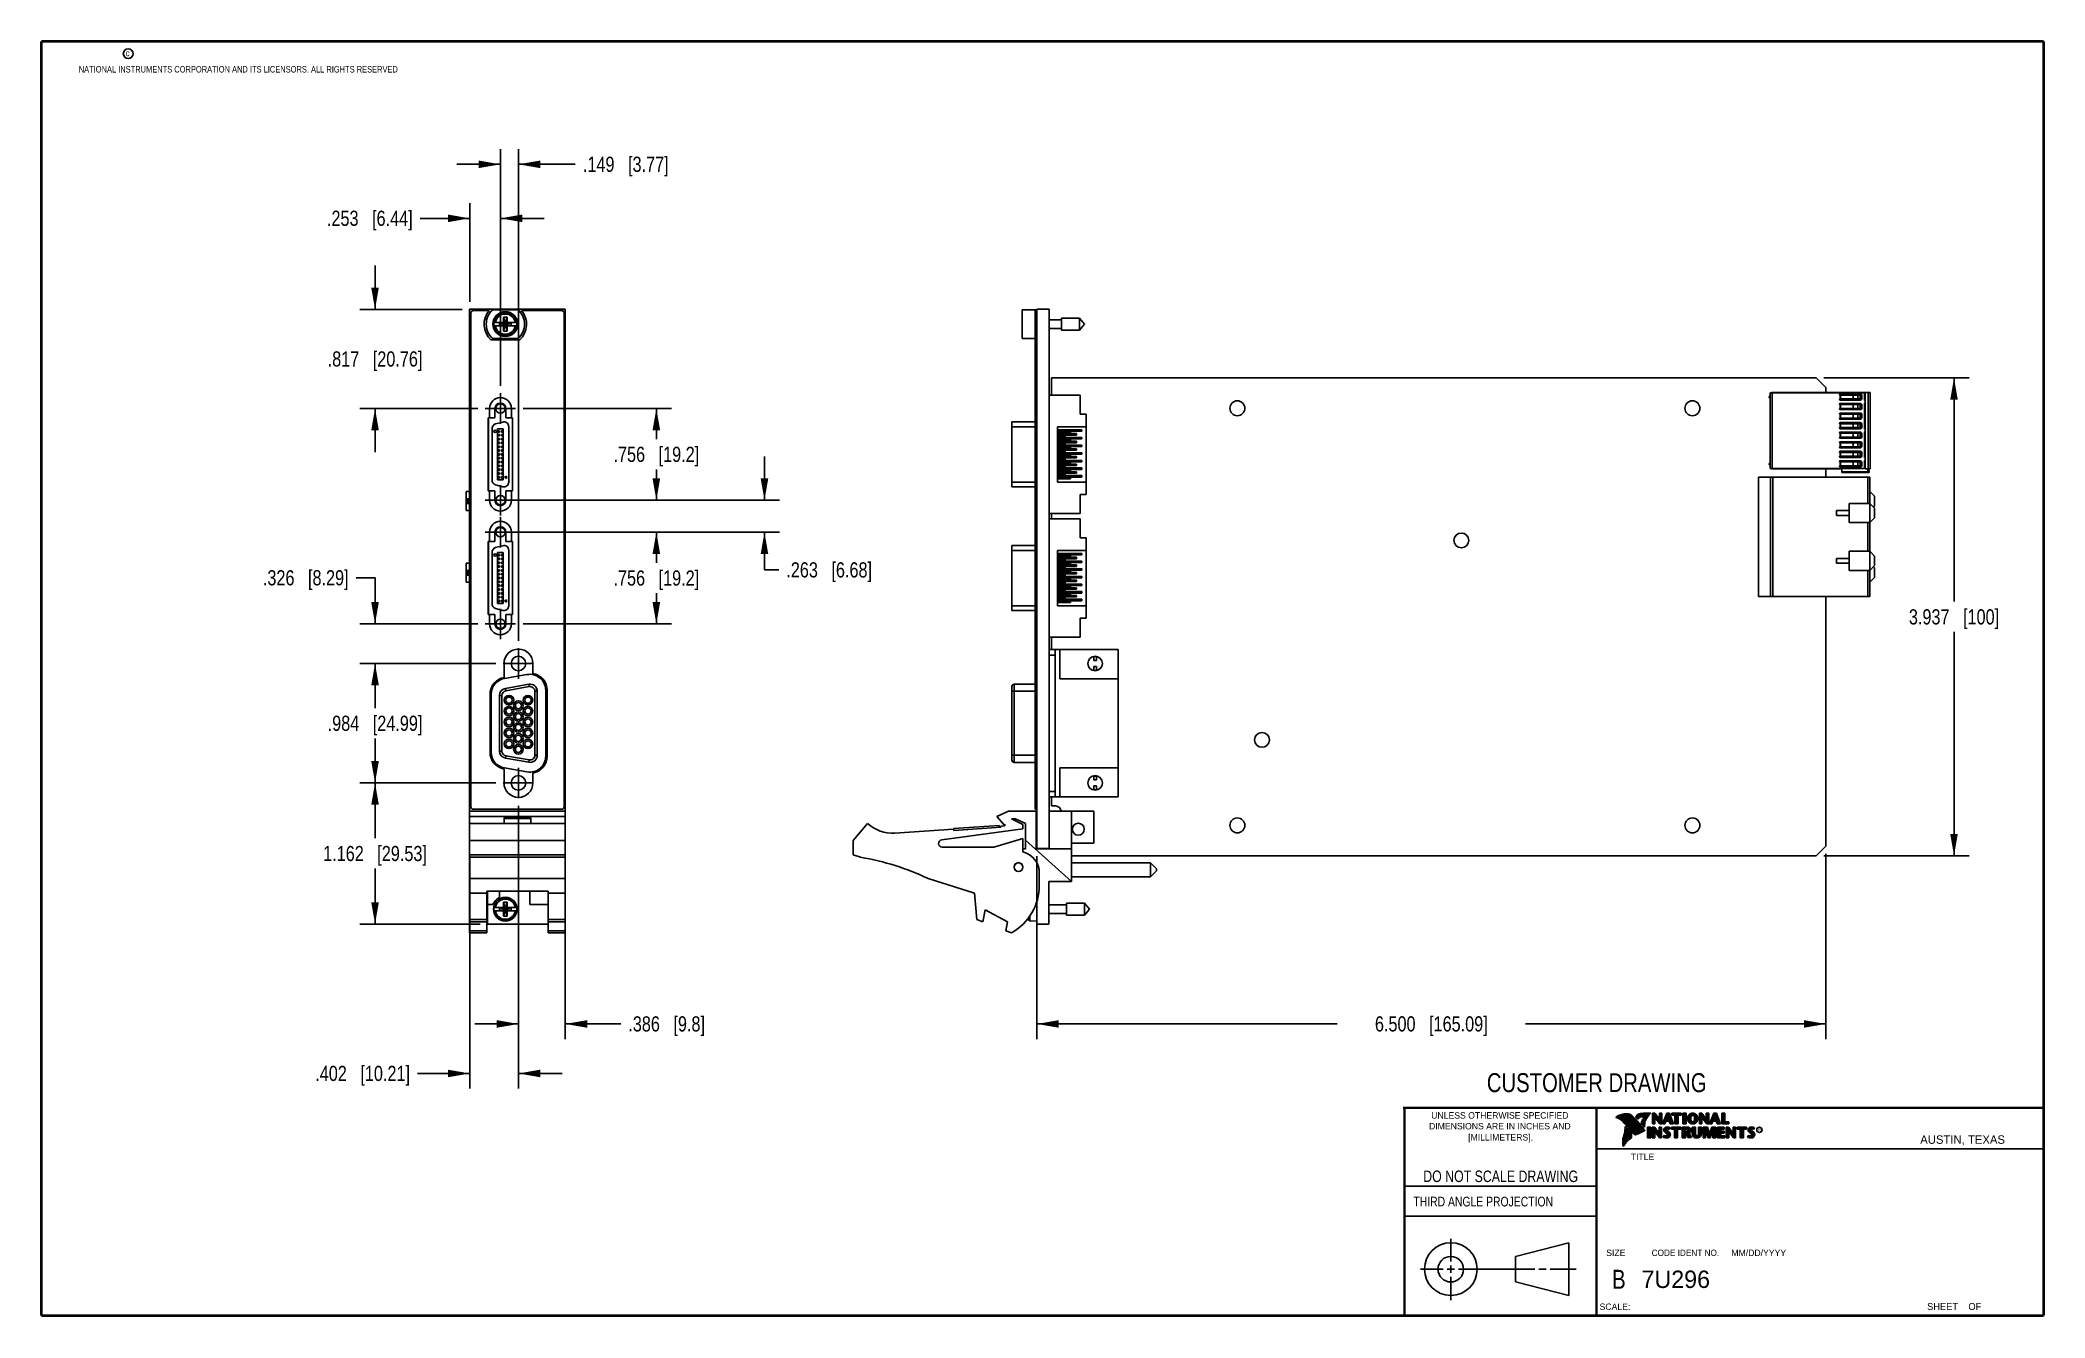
# Model space of a CAD drawing. Header units: inches. Extents: x 0.2 to 16.8, y 0.2 to 10.8.
import ezdxf

# ---------------------------------------------------------------- set-up
doc = ezdxf.new("R2010")
doc.units = ezdxf.units.IN
doc.header["$LTSCALE"] = 0.935
doc.header["$MEASUREMENT"] = 0
doc.linetypes.add('CENTER', pattern=[0.6, 0.375, -0.075, 0.075, -0.075])
doc.layers.get('0').update_dxf_attribs({"linetype": 'CONTINUOUS'})
doc.layers.add('DEFAULT_1', color=7, linetype='CENTER')
doc.layers.add('DIMENSIONS', color=7, linetype='CONTINUOUS')
doc.styles.get("Standard").update_dxf_attribs({"font": 'txt', "width": 0.8})
doc.styles.add('TEXTSTYLE_2', font='txt')
doc.styles.add('TEXTSTYLE_3', font='txt', dxfattribs={"width": 0.95})
doc.dimstyles.new('DIMSTYLE_1', dxfattribs={"dimtxt": 0.125, "dimasz": 0.18, "dimexe": 0.18, "dimexo": 0.0625, "dimgap": 0.09, "dimtad": 0, "dimtih": 1, "dimtoh": 1, "dimdec": 3, "dimzin": 4, "dimdsep": 46, "dimtxsty": 'STANDARD', "dimblk": '_FILLED', "dimblk1": '_FILLED', "dimblk2": '_FILLED', "dimcen": 0.09, "dimadec": 0, "dimazin": 0, "dimtp": 0.01, "dimtm": 0.01, "dimtfac": 1, "dimtdec": 3, "dimtofl": 0, "dimtmove": 0, "dimatfit": 3, "dimldrblk": '_FILLED', "dimfxl": 1, "dimtolj": 1, "dimtzin": 4, "dimarcsym": 0})

msp = doc.modelspace()

# ---------------------------------------------------------------- texts
at = {"color": 2, "linetype": 'CONTINUOUS', "attachment_point": 1, "line_spacing_factor": 0.9}
for s, insert, char_height, width in [('c', (0.946, 10.6893), 0.053, 0.0424), ('NATIONAL INSTRUMENTS CORPORATION AND ITS LICENSORS. ALL RIGHTS RESERVED', (0.5583, 10.5546), 0.053, 3.0104), ('THIRD ANGLE PROJECTION', (11.5564, 1.2384), 0.08, 1.408)]:
    msp.add_mtext(s, dxfattribs=dict(at, insert=insert, char_height=char_height, width=width))
at = {"color": 7, "linetype": 'CONTINUOUS', "attachment_point": 2, "line_spacing_factor": 0.9}
for s, insert, char_height, width in [('CUSTOMER DRAWING', (13.0668, 2.2564), 0.15625, 2), ('DO NOT SCALE DRAWING', (12.2754, 1.4542), 0.095, 1.52), ('B', (13.2497, 0.6361), 0.1562, 0.125)]:
    msp.add_mtext(s, dxfattribs=dict(at, insert=insert, char_height=char_height, width=width))
at = {"color": 2, "linetype": 'CONTINUOUS', "line_spacing_factor": 0.9}
for s, insert, char_height, width, attachment_point, style in [('DIMENSIONS ARE IN INCHES AND', (12.2688, 1.8465), 0.053254, 1.491112, 2, 'TEXTSTYLE_2'), ('UNLESS OTHERWISE SPECIFIED', (12.2688, 1.9352), 0.053254, 1.384604, 2, 'TEXTSTYLE_2'), ('[MILLIMETERS].', (12.2746, 1.7548), 0.053254, 0.745556, 2, 'TEXTSTYLE_2'), ('R', (14.3971, 1.8), 0.0217, 0.021738, 1, 'TEXTSTYLE_2'), ('AUSTIN, TEXAS', (15.7327, 1.7441), 0.069617, 0.905021, 1, 'TEXTSTYLE_2'), ('TITLE', (13.3474, 1.593), 0.05325, 0.26627, 1, 'TEXTSTYLE_2'), ('SIZE', (13.1451, 0.8027), 0.05325, 0.213016, 1, 'TEXTSTYLE_2'), ('CODE IDENT NO.', (13.7978, 0.8027), 0.053254, 0.708278, 2, 'TEXTSTYLE_3'), ('MM/DD/YYYY', (14.1765, 0.8027), 0.05325, 0.53254, 1, 'TEXTSTYLE_2'), ('SCALE:', (13.0904, 0.3585), 0.05325, 0.319524, 1, 'TEXTSTYLE_2'), ('SHEET    OF', (15.7892, 0.3625), 0.057262, 0.629882, 1, 'TEXTSTYLE_2')]:
    msp.add_mtext(s, dxfattribs=dict(at, insert=insert, char_height=char_height, width=width, attachment_point=attachment_point, style=style))
at = {"color": 7, "linetype": 'CONTINUOUS', "insert": (13.4363, 0.6298), "char_height": 0.14316, "width": 0.715775, "attachment_point": 1, "line_spacing_factor": 0.9, "style": 'TEXTSTYLE_2'}
msp.add_mtext('7U296', dxfattribs=at)

# ---------------------------------------------------------------- blocks, each defined once
blk = doc.blocks.new('_FILLED')
at = {"color": 0, "linetype": 'BYBLOCK'}
blk.add_solid([(0, 0), (-1, 0.174), (-1, -0.174)], dxfattribs=at)
blk = doc.blocks.new('*D0')
at = {"layer": 'DIMENSIONS', "color": 2, "linetype": 'CONTINUOUS'}
for p, q in [((14.937, 7.985), (16.136, 7.985)), ((16.011, 7.985), (16.011, 6.142)), ((16.011, 4.048), (16.011, 5.892)), ((14.937, 4.048), (16.136, 4.048))]:
    blk.add_line(p, q, dxfattribs=at)
at = {"layer": 'DIMENSIONS', "color": 2, "linetype": 'CONTINUOUS', "xscale": 0.18, "yscale": 0.18, "zscale": 0.18}
for p, rotation in [((16.011, 7.985), 90), ((16.011, 4.048), 270)]:
    blk.add_blockref('_FILLED', p, dxfattribs=dict(at, rotation=rotation))
at = {"layer": 'DIMENSIONS', "color": 2, "linetype": 'CONTINUOUS', "insert": (16.011, 6.079), "char_height": 0.125, "width": 1.125, "attachment_point": 2, "line_spacing_factor": 0.9}
blk.add_mtext('3.937{\\Ftxt.shx;\\W1.000000;\\H0.125000; }[100]', dxfattribs=at)
blk = doc.blocks.new('*D1')
at = {"layer": 'DIMENSIONS', "color": 2, "linetype": 'CONTINUOUS'}
for p, q in [((8.454, 4.045), (8.454, 2.537)), ((14.954, 4.065), (14.954, 2.537)), ((8.454, 2.662), (10.929, 2.662)), ((14.954, 2.662), (12.479, 2.662))]:
    blk.add_line(p, q, dxfattribs=at)
at = {"layer": 'DIMENSIONS', "color": 2, "linetype": 'CONTINUOUS', "xscale": 0.18, "yscale": 0.18, "zscale": 0.18, "rotation": 180}
blk.add_blockref('_FILLED', (8.454, 2.662), dxfattribs=at)
at = {"layer": 'DIMENSIONS', "color": 2, "linetype": 'CONTINUOUS', "xscale": 0.18, "yscale": 0.18, "zscale": 0.18}
blk.add_blockref('_FILLED', (14.954, 2.662), dxfattribs=at)
at = {"layer": 'DIMENSIONS', "color": 2, "linetype": 'CONTINUOUS', "insert": (11.704, 2.725), "char_height": 0.125, "width": 1.425, "attachment_point": 2, "line_spacing_factor": 0.9}
blk.add_mtext('6.500{\\Ftxt.shx;\\W1.000000;\\H0.125000; }[165.09]', dxfattribs=at)
blk = doc.blocks.new('*D2')
at = {"layer": 'DIMENSIONS', "color": 2, "linetype": 'CONTINUOUS'}
for p, q in [((3, 8.55), (3, 8.91)), ((3.717, 8.55), (2.875, 8.55)), ((3.846, 7.733), (2.875, 7.733)), ((3, 7.733), (3, 7.373))]:
    blk.add_line(p, q, dxfattribs=at)
at = {"layer": 'DIMENSIONS', "color": 2, "linetype": 'CONTINUOUS', "xscale": 0.18, "yscale": 0.18, "zscale": 0.18}
for p, rotation in [((3, 8.55), 270), ((3, 7.733), 90)]:
    blk.add_blockref('_FILLED', p, dxfattribs=dict(at, rotation=rotation))
at = {"layer": 'DIMENSIONS', "color": 2, "linetype": 'CONTINUOUS', "insert": (3, 8.204), "char_height": 0.125, "width": 1.225, "attachment_point": 2, "line_spacing_factor": 0.9}
blk.add_mtext('.817{\\Ftxt.shx;\\W1.000000;\\H0.125000; }[20.76]', dxfattribs=at)
blk = doc.blocks.new('*D3')
at = {"layer": 'DIMENSIONS', "color": 2, "linetype": 'CONTINUOUS'}
for p, q in [((3.994, 4.648), (2.875, 4.648)), ((3, 4.648), (3, 4.192)), ((3, 3.485), (3, 3.942)), ((3.865, 3.485), (2.875, 3.485))]:
    blk.add_line(p, q, dxfattribs=at)
at = {"layer": 'DIMENSIONS', "color": 2, "linetype": 'CONTINUOUS', "xscale": 0.18, "yscale": 0.18, "zscale": 0.18}
for p, rotation in [((3, 4.648), 90), ((3, 3.485), 270)]:
    blk.add_blockref('_FILLED', p, dxfattribs=dict(at, rotation=rotation))
at = {"layer": 'DIMENSIONS', "color": 2, "linetype": 'CONTINUOUS', "insert": (3, 4.129), "char_height": 0.125, "width": 1.325, "attachment_point": 2, "line_spacing_factor": 0.9}
blk.add_mtext('1.162{\\Ftxt.shx;\\W1.000000;\\H0.125000; }[29.53]', dxfattribs=at)
blk = doc.blocks.new('*D4')
at = {"layer": 'DIMENSIONS', "color": 2, "linetype": 'CONTINUOUS'}
for p, q in [((3.994, 5.632), (2.875, 5.632)), ((3, 5.632), (3, 5.265)), ((3, 4.648), (3, 5.015)), ((3.994, 4.648), (2.875, 4.648))]:
    blk.add_line(p, q, dxfattribs=at)
at = {"layer": 'DIMENSIONS', "color": 2, "linetype": 'CONTINUOUS', "xscale": 0.18, "yscale": 0.18, "zscale": 0.18}
for p, rotation in [((3, 5.632), 90), ((3, 4.648), 270)]:
    blk.add_blockref('_FILLED', p, dxfattribs=dict(at, rotation=rotation))
at = {"layer": 'DIMENSIONS', "color": 2, "linetype": 'CONTINUOUS', "insert": (3, 5.202), "char_height": 0.125, "width": 1.225, "attachment_point": 2, "line_spacing_factor": 0.9}
blk.add_mtext('.984{\\Ftxt.shx;\\W1.000000;\\H0.125000; }[24.99]', dxfattribs=at)
blk = doc.blocks.new('*D5')
at = {"layer": 'DIMENSIONS', "color": 2, "linetype": 'CONTINUOUS'}
for p, q in [((4.221, 7.733), (5.443, 7.733)), ((5.318, 7.733), (5.318, 7.48)), ((5.318, 6.977), (5.318, 7.23)), ((4.221, 6.977), (5.443, 6.977))]:
    blk.add_line(p, q, dxfattribs=at)
at = {"layer": 'DIMENSIONS', "color": 2, "linetype": 'CONTINUOUS', "xscale": 0.18, "yscale": 0.18, "zscale": 0.18}
for p, rotation in [((5.318, 7.733), 90), ((5.318, 6.977), 270)]:
    blk.add_blockref('_FILLED', p, dxfattribs=dict(at, rotation=rotation))
at = {"layer": 'DIMENSIONS', "color": 2, "linetype": 'CONTINUOUS', "insert": (5.318, 7.418), "char_height": 0.125, "width": 1.125, "attachment_point": 2, "line_spacing_factor": 0.9}
blk.add_mtext('.756{\\Ftxt.shx;\\W1.000000;\\H0.125000; }[19.2]', dxfattribs=at)
blk = doc.blocks.new('*D6')
at = {"layer": 'DIMENSIONS', "color": 2, "linetype": 'CONTINUOUS'}
for p, q in [((6.209, 6.977), (6.209, 7.337)), ((3.971, 6.977), (6.334, 6.977)), ((3.971, 6.714), (6.334, 6.714)), ((6.209, 6.714), (6.209, 6.404)), ((6.209, 6.404), (6.327, 6.404))]:
    blk.add_line(p, q, dxfattribs=at)
at = {"layer": 'DIMENSIONS', "color": 2, "linetype": 'CONTINUOUS', "xscale": 0.18, "yscale": 0.18, "zscale": 0.18}
for p, rotation in [((6.209, 6.977), 270), ((6.209, 6.714), 90)]:
    blk.add_blockref('_FILLED', p, dxfattribs=dict(at, rotation=rotation))
at = {"layer": 'DIMENSIONS', "color": 2, "linetype": 'CONTINUOUS', "insert": (6.389, 6.466), "char_height": 0.125, "width": 1.125, "attachment_point": 1, "line_spacing_factor": 0.9}
blk.add_mtext('.263{\\Ftxt.shx;\\W1.000000;\\H0.125000; }[6.68]', dxfattribs=at)
blk = doc.blocks.new('*D7')
at = {"layer": 'DIMENSIONS', "color": 2, "linetype": 'CONTINUOUS'}
for p, q in [((4.221, 6.714), (5.443, 6.714)), ((5.318, 6.714), (5.318, 6.461)), ((5.318, 5.958), (5.318, 6.211)), ((4.221, 5.958), (5.443, 5.958))]:
    blk.add_line(p, q, dxfattribs=at)
at = {"layer": 'DIMENSIONS', "color": 2, "linetype": 'CONTINUOUS', "xscale": 0.18, "yscale": 0.18, "zscale": 0.18}
for p, rotation in [((5.318, 6.714), 90), ((5.318, 5.958), 270)]:
    blk.add_blockref('_FILLED', p, dxfattribs=dict(at, rotation=rotation))
at = {"layer": 'DIMENSIONS', "color": 2, "linetype": 'CONTINUOUS', "insert": (5.318, 6.399), "char_height": 0.125, "width": 1.125, "attachment_point": 2, "line_spacing_factor": 0.9}
blk.add_mtext('.756{\\Ftxt.shx;\\W1.000000;\\H0.125000; }[19.2]', dxfattribs=at)
blk = doc.blocks.new('*D8')
at = {"layer": 'DIMENSIONS', "color": 2, "linetype": 'CONTINUOUS'}
for p, q in [((3, 6.338), (2.844, 6.338)), ((3, 5.958), (3, 6.338)), ((3.846, 5.958), (2.875, 5.958)), ((3.994, 5.632), (2.875, 5.632)), ((3, 5.632), (3, 5.272))]:
    blk.add_line(p, q, dxfattribs=at)
at = {"layer": 'DIMENSIONS', "color": 2, "linetype": 'CONTINUOUS', "xscale": 0.18, "yscale": 0.18, "zscale": 0.18}
for p, rotation in [((3, 5.958), 270), ((3, 5.632), 90)]:
    blk.add_blockref('_FILLED', p, dxfattribs=dict(at, rotation=rotation))
at = {"layer": 'DIMENSIONS', "color": 2, "linetype": 'CONTINUOUS', "insert": (2.782, 6.401), "char_height": 0.125, "width": 1.125, "attachment_point": 3, "line_spacing_factor": 0.9}
blk.add_mtext('.326{\\Ftxt.shx;\\W1.000000;\\H0.125000; }[8.29]', dxfattribs=at)
blk = doc.blocks.new('*D9')
at = {"layer": 'DIMENSIONS', "color": 2, "linetype": 'CONTINUOUS'}
for p, q in [((4.182, 4.46), (4.182, 2.129)), ((3.78, 4.045), (3.78, 2.129)), ((3.78, 2.254), (3.35, 2.254)), ((4.182, 2.254), (4.542, 2.254))]:
    blk.add_line(p, q, dxfattribs=at)
at = {"layer": 'DIMENSIONS', "color": 2, "linetype": 'CONTINUOUS', "xscale": 0.18, "yscale": 0.18, "zscale": 0.18}
blk.add_blockref('_FILLED', (3.78, 2.254), dxfattribs=at)
at = {"layer": 'DIMENSIONS', "color": 2, "linetype": 'CONTINUOUS', "xscale": 0.18, "yscale": 0.18, "zscale": 0.18, "rotation": 180}
blk.add_blockref('_FILLED', (4.182, 2.254), dxfattribs=at)
at = {"layer": 'DIMENSIONS', "color": 2, "linetype": 'CONTINUOUS', "insert": (3.288, 2.317), "char_height": 0.125, "width": 1.225, "attachment_point": 3, "line_spacing_factor": 0.9}
blk.add_mtext('.402{\\Ftxt.shx;\\W1.000000;\\H0.125000; }[10.21]', dxfattribs=at)
blk = doc.blocks.new('*D10')
at = {"layer": 'DIMENSIONS', "color": 2, "linetype": 'CONTINUOUS'}
for p, q in [((4.182, 4.46), (4.182, 2.537)), ((4.568, 4.045), (4.568, 2.537)), ((4.182, 2.662), (3.822, 2.662)), ((4.568, 2.662), (5.025, 2.662))]:
    blk.add_line(p, q, dxfattribs=at)
at = {"layer": 'DIMENSIONS', "color": 2, "linetype": 'CONTINUOUS', "xscale": 0.18, "yscale": 0.18, "zscale": 0.18}
blk.add_blockref('_FILLED', (4.182, 2.662), dxfattribs=at)
at = {"layer": 'DIMENSIONS', "color": 2, "linetype": 'CONTINUOUS', "xscale": 0.18, "yscale": 0.18, "zscale": 0.18, "rotation": 180}
blk.add_blockref('_FILLED', (4.568, 2.662), dxfattribs=at)
at = {"layer": 'DIMENSIONS', "color": 2, "linetype": 'CONTINUOUS', "insert": (5.087, 2.725), "char_height": 0.125, "width": 1.025, "attachment_point": 1, "line_spacing_factor": 0.9}
blk.add_mtext('.386{\\Ftxt.shx;\\W1.000000;\\H0.125000; }[9.8]', dxfattribs=at)
blk = doc.blocks.new('*D11')
at = {"layer": 'DIMENSIONS', "color": 2, "linetype": 'CONTINUOUS'}
for p, q in [((3.78, 8.613), (3.78, 9.425)), ((4.033, 7.921), (4.033, 9.425)), ((3.78, 9.3), (3.372, 9.3)), ((4.033, 9.3), (4.393, 9.3))]:
    blk.add_line(p, q, dxfattribs=at)
at = {"layer": 'DIMENSIONS', "color": 2, "linetype": 'CONTINUOUS', "xscale": 0.18, "yscale": 0.18, "zscale": 0.18}
blk.add_blockref('_FILLED', (3.78, 9.3), dxfattribs=at)
at = {"layer": 'DIMENSIONS', "color": 2, "linetype": 'CONTINUOUS', "xscale": 0.18, "yscale": 0.18, "zscale": 0.18, "rotation": 180}
blk.add_blockref('_FILLED', (4.033, 9.3), dxfattribs=at)
at = {"layer": 'DIMENSIONS', "color": 2, "linetype": 'CONTINUOUS', "insert": (3.31, 9.363), "char_height": 0.125, "width": 1.125, "attachment_point": 3, "line_spacing_factor": 0.9}
blk.add_mtext('.253{\\Ftxt.shx;\\W1.000000;\\H0.125000; }[6.44]', dxfattribs=at)
blk = doc.blocks.new('*D12')
at = {"layer": 'DIMENSIONS', "color": 2, "linetype": 'CONTINUOUS'}
for p, q in [((4.033, 7.921), (4.033, 9.87)), ((4.182, 5.819), (4.182, 9.87)), ((4.033, 9.745), (3.673, 9.745)), ((4.182, 9.745), (4.65, 9.745))]:
    blk.add_line(p, q, dxfattribs=at)
at = {"layer": 'DIMENSIONS', "color": 2, "linetype": 'CONTINUOUS', "xscale": 0.18, "yscale": 0.18, "zscale": 0.18}
blk.add_blockref('_FILLED', (4.033, 9.745), dxfattribs=at)
at = {"layer": 'DIMENSIONS', "color": 2, "linetype": 'CONTINUOUS', "xscale": 0.18, "yscale": 0.18, "zscale": 0.18, "rotation": 180}
blk.add_blockref('_FILLED', (4.182, 9.745), dxfattribs=at)
at = {"layer": 'DIMENSIONS', "color": 2, "linetype": 'CONTINUOUS', "insert": (4.713, 9.808), "char_height": 0.125, "width": 1.125, "attachment_point": 1, "line_spacing_factor": 0.9}
blk.add_mtext('.149{\\Ftxt.shx;\\W1.000000;\\H0.125000; }[3.77]', dxfattribs=at)

# ---------------------------------------------------------------- dimensions: what is measured, and where the dimension line sits
at = {"layer": 'DIMENSIONS', "color": 2, "linetype": 'CONTINUOUS'}
for base, p1, p2, picture, middle in [((4.1817, 9.7452), (4.0331, 7.9206), (4.1817, 5.8195), '*D12', (5.2753, 9.7452)), ((4.0331, 9.3004), (3.7797, 8.6129), (4.0331, 7.9206), '*D11', (2.4971, 9.3004)), ((4.1817, 2.2545), (3.7797, 4.0449), (4.1817, 4.4603), '*D9', (2.4251, 2.2545)), ((4.5677, 2.6625), (4.1817, 4.4603), (4.5677, 4.0449), '*D10', (5.6, 2.6625)), ((14.9535, 2.6625), (8.4538, 4.0449), (14.9535, 4.0646), '*D1', (11.5537, 2.6625))]:
    dim = msp.add_linear_dim(base=base, p1=p1, p2=p2, dimstyle='DIMSTYLE_1', dxfattribs=at)
    dim.commit()
    dim.dimension.update_dxf_attribs({"geometry": picture, "text_midpoint": middle, "dimtype": 160})
for base, p1, p2, angle, picture, middle in [((2.9997, 7.733), (3.7172, 8.5504), (3.8455, 7.733), 270, '*D2', (2.8747, 8.1417)), ((16.0114, 7.9854), (14.9373, 4.0484), (14.9373, 7.9854), 90, '*D0', (15.8614, 6.0169)), ((5.3177, 6.9771), (4.2207, 7.733), (4.2207, 6.9771), 270, '*D5', (5.1927, 7.3551)), ((6.2093, 6.714), (3.9705, 6.9771), (3.9705, 6.714), 270, '*D6', (6.9518, 6.4036)), ((5.3177, 5.9581), (4.2207, 6.714), (4.2207, 5.9581), 270, '*D7', (5.1927, 6.3361)), ((2.9997, 5.6319), (3.8455, 5.9581), (3.9941, 5.6319), 270, '*D8', (1.9695, 6.3384)), ((2.9997, 5.6319), (3.9941, 4.6479), (3.9941, 5.6319), 90, '*D4', (2.8747, 5.1399)), ((2.9997, 4.6479), (3.8652, 3.4855), (3.9941, 4.6479), 90, '*D3', (2.8497, 4.0667))]:
    dim = msp.add_linear_dim(base=base, p1=p1, p2=p2, angle=angle, dimstyle='DIMSTYLE_1', dxfattribs=at)
    dim.commit()
    dim.dimension.update_dxf_attribs({"geometry": picture, "text_midpoint": middle, "dimtype": 160})

# ---------------------------------------------------------------- linework, layer by layer
at = {"color": 7, "linetype": 'CONTINUOUS'}
for p, q in [((3.7797, 3.4125), (3.7797, 8.5504)), ((3.7797, 8.5504), (4.5677, 8.5504)), ((3.7897, 8.5204), (3.7897, 4.4504)), ((3.9392, 8.5404), (3.8097, 8.5404)), ((4.1775, 8.5469), (3.97, 8.5469)), ((3.9791, 8.4422), (4.062, 8.4422)), ((4.0252, 8.4167), (4.0252, 8.4401)), ((4.0252, 8.4167), (4.1222, 8.4401)), ((4.0252, 8.4401), (4.062, 8.4401)), ((4.0252, 8.4401), (4.1222, 8.4167)), ((4.0599, 8.4855), (4.0599, 8.4422)), ((4.0599, 8.4855), (4.0875, 8.4855)), ((4.0607, 8.3745), (4.0867, 8.4823)), ((4.0867, 8.3745), (4.0607, 8.4823)), ((4.062, 8.4401), (4.062, 8.4422)), ((4.0854, 8.4401), (4.062, 8.4167)), ((4.0854, 8.4167), (4.062, 8.4401)), ((4.0854, 8.4422), (4.0854, 8.4401)), ((4.0854, 8.4422), (4.1684, 8.4422)), ((4.0854, 8.4401), (4.1222, 8.4401)), ((4.0875, 8.4422), (4.0875, 8.4855)), ((4.1222, 8.4401), (4.1222, 8.4167)), ((4.5377, 8.5404), (4.2082, 8.5404)), ((4.5577, 4.4504), (4.5577, 8.5204)), ((4.5677, 8.5504), (4.5677, 3.4125)), ((8.3338, 8.4422), (8.3318, 8.4422)), ((8.3338, 8.3099), (8.3338, 8.5469)), ((8.3338, 8.5469), (8.4538, 8.5469)), ((8.4388, 4.4304), (8.4388, 8.5404)), ((8.4538, 8.5404), (8.4388, 8.5404)), ((8.4538, 8.5204), (8.4388, 8.5204)), ((8.4538, 8.5504), (8.4538, 4.1074)), ((8.5538, 8.5504), (8.4538, 8.5504)), ((8.5538, 4.1045), (8.5538, 8.5504)), ((8.6575, 8.4634), (8.5538, 8.4634)), ((8.6575, 8.4776), (8.6575, 8.3792)), ((8.6575, 8.4776), (8.8056, 8.4776)), ((8.8056, 8.3792), (8.8056, 8.4776)), ((8.8469, 8.4284), (8.8056, 8.4776)), ((8.8056, 8.3792), (8.8469, 8.4284)), ((4.192, 8.2994), (3.9555, 8.2994)), ((3.97, 8.3099), (4.1775, 8.3099)), ((3.9791, 8.4146), (4.062, 8.4146)), ((4.062, 8.4167), (4.0252, 8.4167)), ((4.0599, 8.4146), (4.0599, 8.3713)), ((4.0599, 8.3713), (4.0875, 8.3713)), ((4.062, 8.4146), (4.062, 8.4167)), ((4.0854, 8.4167), (4.0854, 8.4146)), ((4.1222, 8.4167), (4.0854, 8.4167)), ((4.0854, 8.4146), (4.1684, 8.4146)), ((4.0875, 8.3713), (4.0875, 8.4146)), ((8.3318, 8.4146), (8.3338, 8.4146)), ((8.4388, 8.3099), (8.3338, 8.3099)), ((8.5538, 8.3934), (8.6575, 8.3934)), ((8.8056, 8.3792), (8.6575, 8.3792)), ((8.5743, 7.8433), (8.5743, 7.9854)), ((14.8748, 7.9854), (8.5743, 7.9854)), ((14.9535, 7.9067), (14.8748, 7.9854)), ((8.8106, 7.8433), (8.5538, 7.8433)), ((8.8106, 7.6858), (8.8106, 7.8433)), ((15.2724, 7.8626), (14.4964, 7.8626)), ((14.4964, 7.8626), (14.4964, 7.2393)), ((14.5067, 7.8659), (15.3197, 7.8659)), ((14.5067, 7.8626), (14.5067, 7.8659)), ((14.513, 7.8626), (14.513, 7.2393)), ((14.9535, 7.9067), (14.9535, 7.8659)), ((15.0686, 7.8486), (15.0686, 7.8437)), ((15.0686, 7.8437), (15.237, 7.8437)), ((15.237, 7.8122), (15.0686, 7.8122)), ((15.0686, 7.8122), (15.0686, 7.8072)), ((15.0686, 7.7698), (15.0686, 7.7649)), ((15.0686, 7.7649), (15.237, 7.7649)), ((15.237, 7.8535), (15.0735, 7.8535)), ((15.0735, 7.8023), (15.237, 7.8023)), ((15.237, 7.7748), (15.0735, 7.7748)), ((15.0739, 7.8437), (15.0739, 7.8122)), ((15.0739, 7.7649), (15.0739, 7.7334)), ((15.0749, 7.8122), (15.0749, 7.8437)), ((15.0749, 7.7334), (15.0749, 7.7649)), ((15.1789, 7.8437), (15.1789, 7.8122)), ((15.1789, 7.7649), (15.1789, 7.7334)), ((15.1811, 7.8122), (15.1811, 7.8437)), ((15.1811, 7.7334), (15.1811, 7.7649)), ((15.2181, 7.8437), (15.2181, 7.8122)), ((15.2181, 7.7649), (15.2181, 7.7334)), ((15.237, 7.8437), (15.237, 7.8122)), ((15.237, 7.7649), (15.237, 7.7334)), ((15.2527, 7.8181), (15.2527, 7.8378)), ((15.2724, 7.8626), (15.2724, 7.8043)), ((15.2724, 7.7728), (15.2724, 7.5681)), ((15.2783, 7.7984), (15.2803, 7.7984)), ((15.2803, 7.7787), (15.2783, 7.7787)), ((15.2803, 7.236), (15.2803, 7.8659)), ((15.3039, 7.236), (15.3039, 7.8659)), ((15.3197, 7.8659), (15.3197, 7.236)), ((3.9331, 7.0551), (3.9331, 7.6551)), ((3.9331, 7.6551), (3.9881, 7.6551)), ((3.9347, 7.6551), (3.9347, 7.0551)), ((3.9431, 7.6551), (3.9431, 7.733)), ((3.9881, 7.6551), (3.9881, 7.733)), ((3.9934, 7.6056), (4.0525, 7.6215)), ((4.0781, 7.733), (4.0781, 7.6551)), ((4.0781, 7.6551), (4.1331, 7.6551)), ((4.1231, 7.733), (4.1231, 7.6551)), ((4.1316, 7.0551), (4.1316, 7.6551)), ((4.1331, 7.6551), (4.1331, 7.0551)), ((8.2476, 7.0874), (8.2476, 7.6228)), ((8.2476, 7.6228), (8.4388, 7.6228)), ((8.8598, 7.6858), (8.8106, 7.6858)), ((8.8598, 7.6858), (8.8598, 7.0244)), ((15.237, 7.7334), (15.0686, 7.7334)), ((15.0686, 7.7334), (15.0686, 7.7285)), ((15.0686, 7.6911), (15.0686, 7.6862)), ((15.0686, 7.6862), (15.237, 7.6862)), ((15.237, 7.6547), (15.0686, 7.6547)), ((15.0686, 7.6547), (15.0686, 7.6498)), ((15.0686, 7.6124), (15.0686, 7.6074)), ((15.0686, 7.6074), (15.237, 7.6074)), ((15.0735, 7.7236), (15.237, 7.7236)), ((15.237, 7.696), (15.0735, 7.696)), ((15.0735, 7.6448), (15.237, 7.6448)), ((15.237, 7.6173), (15.0735, 7.6173)), ((15.0739, 7.6862), (15.0739, 7.6547)), ((15.0739, 7.6074), (15.0739, 7.5759)), ((15.0749, 7.6547), (15.0749, 7.6862)), ((15.0749, 7.5759), (15.0749, 7.6074)), ((15.1789, 7.6862), (15.1789, 7.6547)), ((15.1789, 7.6074), (15.1789, 7.5759)), ((15.1811, 7.6547), (15.1811, 7.6862)), ((15.1811, 7.5759), (15.1811, 7.6074)), ((15.2181, 7.6862), (15.2181, 7.6547)), ((15.2181, 7.6074), (15.2181, 7.5759)), ((15.237, 7.6862), (15.237, 7.6547)), ((15.237, 7.6074), (15.237, 7.5759)), ((15.2527, 7.7393), (15.2527, 7.759)), ((15.2527, 7.6606), (15.2527, 7.6803)), ((15.2527, 7.5819), (15.2527, 7.6015)), ((3.9642, 7.5676), (3.9642, 7.1426)), ((4.0095, 7.1454), (4.0095, 7.5647)), ((4.0095, 7.5647), (4.0568, 7.5647)), ((4.0253, 7.55), (4.0095, 7.55)), ((4.0095, 7.5382), (4.0253, 7.5382)), ((4.0253, 7.5185), (4.0095, 7.5185)), ((4.0253, 7.5067), (4.0095, 7.5067)), ((4.0253, 7.487), (4.0095, 7.487)), ((4.0253, 7.4752), (4.0095, 7.4752)), ((4.0253, 7.4555), (4.0095, 7.4555)), ((4.0253, 7.4437), (4.0095, 7.4437)), ((4.0253, 7.5382), (4.0253, 7.55)), ((4.0253, 7.5067), (4.0253, 7.5185)), ((4.0253, 7.4752), (4.0253, 7.487)), ((4.0253, 7.4437), (4.0253, 7.4555)), ((4.041, 7.5382), (4.041, 7.55)), ((4.041, 7.55), (4.0568, 7.55)), ((4.0568, 7.5382), (4.041, 7.5382)), ((4.041, 7.5067), (4.041, 7.5185)), ((4.041, 7.5185), (4.0568, 7.5185)), ((4.0568, 7.5067), (4.041, 7.5067)), ((4.041, 7.4752), (4.041, 7.487)), ((4.041, 7.487), (4.0568, 7.487)), ((4.0568, 7.4752), (4.041, 7.4752)), ((4.041, 7.4437), (4.041, 7.4555)), ((4.041, 7.4555), (4.0568, 7.4555)), ((4.0568, 7.4437), (4.041, 7.4437)), ((4.0568, 7.5647), (4.0568, 7.1454)), ((4.102, 7.1267), (4.102, 7.5834)), ((8.4388, 7.5834), (8.2476, 7.5834)), ((8.6236, 7.1267), (8.6236, 7.5834)), ((8.6236, 7.5834), (8.8598, 7.5834)), ((8.8244, 7.5578), (8.6236, 7.5578)), ((8.6236, 7.546), (8.8244, 7.546)), ((8.7319, 7.5421), (8.6236, 7.5421)), ((8.6236, 7.5303), (8.7319, 7.5303)), ((8.7791, 7.5263), (8.6236, 7.5263)), ((8.6236, 7.5145), (8.7791, 7.5145)), ((8.6866, 7.5106), (8.6236, 7.5106)), ((8.6236, 7.4988), (8.6866, 7.4988)), ((8.8244, 7.4949), (8.6236, 7.4949)), ((8.6236, 7.483), (8.8244, 7.483)), ((8.7319, 7.4791), (8.6236, 7.4791)), ((8.6236, 7.4673), (8.7319, 7.4673)), ((8.7791, 7.4634), (8.6236, 7.4634)), ((8.6236, 7.4515), (8.7791, 7.4515)), ((8.6866, 7.4476), (8.6236, 7.4476)), ((8.6236, 7.4358), (8.6866, 7.4358)), ((8.6866, 7.4988), (8.6866, 7.5106)), ((8.6866, 7.4358), (8.6866, 7.4476)), ((8.7319, 7.5303), (8.7319, 7.5421)), ((8.7319, 7.4673), (8.7319, 7.4791)), ((8.7791, 7.5145), (8.7791, 7.5263)), ((8.7791, 7.4515), (8.7791, 7.4634)), ((8.8244, 7.546), (8.8244, 7.5578)), ((8.8244, 7.483), (8.8244, 7.4949)), ((15.237, 7.5759), (15.0686, 7.5759)), ((15.0686, 7.5759), (15.0686, 7.571)), ((15.0686, 7.5336), (15.0686, 7.5287)), ((15.0686, 7.5287), (15.237, 7.5287)), ((15.237, 7.4972), (15.0686, 7.4972)), ((15.0686, 7.4972), (15.0686, 7.4923)), ((15.0686, 7.4549), (15.0686, 7.45)), ((15.0686, 7.45), (15.237, 7.45)), ((15.0735, 7.5661), (15.237, 7.5661)), ((15.237, 7.5385), (15.0735, 7.5385)), ((15.0735, 7.4874), (15.237, 7.4874)), ((15.237, 7.4598), (15.0735, 7.4598)), ((15.0739, 7.5287), (15.0739, 7.4972)), ((15.0739, 7.45), (15.0739, 7.4185)), ((15.0749, 7.4972), (15.0749, 7.5287)), ((15.0749, 7.4185), (15.0749, 7.45)), ((15.1789, 7.5287), (15.1789, 7.4972)), ((15.1789, 7.45), (15.1789, 7.4185)), ((15.1811, 7.4972), (15.1811, 7.5287)), ((15.1811, 7.4185), (15.1811, 7.45)), ((15.2181, 7.5287), (15.2181, 7.4972)), ((15.2181, 7.45), (15.2181, 7.4185)), ((15.237, 7.5287), (15.237, 7.4972)), ((15.237, 7.45), (15.237, 7.4185)), ((15.2527, 7.5031), (15.2527, 7.5228)), ((15.2527, 7.4244), (15.2527, 7.4441)), ((15.2724, 7.5366), (15.2724, 7.3319)), ((15.2783, 7.5622), (15.2803, 7.5622)), ((15.2803, 7.5425), (15.2783, 7.5425)), ((4.0253, 7.424), (4.0095, 7.424)), ((4.0253, 7.4122), (4.0095, 7.4122)), ((4.0253, 7.3925), (4.0095, 7.3925)), ((4.0253, 7.3807), (4.0095, 7.3807)), ((4.0253, 7.361), (4.0095, 7.361)), ((4.0253, 7.3492), (4.0095, 7.3492)), ((4.0253, 7.3295), (4.0095, 7.3295)), ((4.0253, 7.3177), (4.0095, 7.3177)), ((4.0253, 7.298), (4.0095, 7.298)), ((4.0253, 7.2862), (4.0095, 7.2862)), ((4.0253, 7.4122), (4.0253, 7.424)), ((4.0253, 7.3807), (4.0253, 7.3925)), ((4.0253, 7.3492), (4.0253, 7.361)), ((4.0253, 7.3177), (4.0253, 7.3295)), ((4.0253, 7.2862), (4.0253, 7.298)), ((4.041, 7.4122), (4.041, 7.424)), ((4.041, 7.424), (4.0568, 7.424)), ((4.0568, 7.4122), (4.041, 7.4122)), ((4.041, 7.3807), (4.041, 7.3925)), ((4.041, 7.3925), (4.0568, 7.3925)), ((4.0568, 7.3807), (4.041, 7.3807)), ((4.041, 7.3492), (4.041, 7.361)), ((4.041, 7.361), (4.0568, 7.361)), ((4.0568, 7.3492), (4.041, 7.3492)), ((4.041, 7.3177), (4.041, 7.3295)), ((4.041, 7.3295), (4.0568, 7.3295)), ((4.0568, 7.3177), (4.041, 7.3177)), ((4.041, 7.2862), (4.041, 7.298)), ((4.041, 7.298), (4.0568, 7.298)), ((4.0568, 7.2862), (4.041, 7.2862)), ((8.8244, 7.4319), (8.6236, 7.4319)), ((8.6236, 7.42), (8.8244, 7.42)), ((8.7319, 7.4161), (8.6236, 7.4161)), ((8.6236, 7.4043), (8.7319, 7.4043)), ((8.7791, 7.4004), (8.6236, 7.4004)), ((8.6236, 7.3886), (8.7791, 7.3886)), ((8.6866, 7.3846), (8.6236, 7.3846)), ((8.6236, 7.3728), (8.6866, 7.3728)), ((8.8244, 7.3689), (8.6236, 7.3689)), ((8.6236, 7.3571), (8.8244, 7.3571)), ((8.7319, 7.3531), (8.6236, 7.3531)), ((8.6236, 7.3413), (8.7319, 7.3413)), ((8.7791, 7.3374), (8.6236, 7.3374)), ((8.6236, 7.3256), (8.7791, 7.3256)), ((8.6866, 7.3216), (8.6236, 7.3216)), ((8.6236, 7.3098), (8.6866, 7.3098)), ((8.8244, 7.3059), (8.6236, 7.3059)), ((8.6236, 7.2941), (8.8244, 7.2941)), ((8.7319, 7.2901), (8.6236, 7.2901)), ((8.6236, 7.2783), (8.7319, 7.2783)), ((8.7791, 7.2744), (8.6236, 7.2744)), ((8.6866, 7.3728), (8.6866, 7.3846)), ((8.6866, 7.3098), (8.6866, 7.3216)), ((8.7319, 7.4043), (8.7319, 7.4161)), ((8.7319, 7.3413), (8.7319, 7.3531)), ((8.7319, 7.2783), (8.7319, 7.2901)), ((8.7791, 7.3886), (8.7791, 7.4004)), ((8.7791, 7.3256), (8.7791, 7.3374)), ((8.7791, 7.2626), (8.7791, 7.2744)), ((8.8244, 7.42), (8.8244, 7.4319)), ((8.8244, 7.3571), (8.8244, 7.3689)), ((8.8244, 7.2941), (8.8244, 7.3059)), ((15.237, 7.4185), (15.0686, 7.4185)), ((15.0686, 7.4185), (15.0686, 7.4135)), ((15.0686, 7.3761), (15.0686, 7.3712)), ((15.0686, 7.3712), (15.237, 7.3712)), ((15.237, 7.3397), (15.0686, 7.3397)), ((15.0686, 7.3397), (15.0686, 7.3348)), ((15.0686, 7.2974), (15.0686, 7.2925)), ((15.0686, 7.2925), (15.237, 7.2925)), ((15.0735, 7.4086), (15.237, 7.4086)), ((15.237, 7.3811), (15.0735, 7.3811)), ((15.0735, 7.3299), (15.237, 7.3299)), ((15.237, 7.3023), (15.0735, 7.3023)), ((15.0739, 7.3712), (15.0739, 7.3397)), ((15.0739, 7.2925), (15.0739, 7.261)), ((15.0749, 7.3397), (15.0749, 7.3712)), ((15.0749, 7.261), (15.0749, 7.2925)), ((15.1789, 7.3712), (15.1789, 7.3397)), ((15.1789, 7.2925), (15.1789, 7.261)), ((15.1811, 7.3397), (15.1811, 7.3712)), ((15.1811, 7.261), (15.1811, 7.2925)), ((15.2181, 7.3712), (15.2181, 7.3397)), ((15.2181, 7.2925), (15.2181, 7.261)), ((15.237, 7.3712), (15.237, 7.3397)), ((15.237, 7.2925), (15.237, 7.261)), ((15.2527, 7.3456), (15.2527, 7.3653)), ((15.2527, 7.2669), (15.2527, 7.2866)), ((15.2724, 7.3004), (15.2724, 7.2393)), ((15.2783, 7.3259), (15.2803, 7.3259)), ((15.2803, 7.3063), (15.2783, 7.3063)), ((4.0525, 7.0887), (3.9934, 7.1045)), ((4.0253, 7.2665), (4.0095, 7.2665)), ((4.0253, 7.2547), (4.0095, 7.2547)), ((4.0253, 7.235), (4.0095, 7.235)), ((4.0253, 7.2232), (4.0095, 7.2232)), ((4.0253, 7.2035), (4.0095, 7.2035)), ((4.0253, 7.1917), (4.0095, 7.1917)), ((4.0253, 7.172), (4.0095, 7.172)), ((4.0253, 7.1602), (4.0095, 7.1602)), ((4.0568, 7.1454), (4.0095, 7.1454)), ((4.0253, 7.2547), (4.0253, 7.2665)), ((4.0253, 7.2232), (4.0253, 7.235)), ((4.0253, 7.1917), (4.0253, 7.2035)), ((4.0253, 7.1602), (4.0253, 7.172)), ((4.041, 7.2547), (4.041, 7.2665)), ((4.041, 7.2665), (4.0568, 7.2665)), ((4.0568, 7.2547), (4.041, 7.2547)), ((4.041, 7.2232), (4.041, 7.235)), ((4.041, 7.235), (4.0568, 7.235)), ((4.0568, 7.2232), (4.041, 7.2232)), ((4.041, 7.1917), (4.041, 7.2035)), ((4.041, 7.2035), (4.0568, 7.2035)), ((4.0568, 7.1917), (4.041, 7.1917)), ((4.041, 7.1602), (4.041, 7.172)), ((4.041, 7.172), (4.0568, 7.172)), ((4.0568, 7.1602), (4.041, 7.1602)), ((4.0837, 7.176), (4.0666, 7.1661)), ((4.0666, 7.1661), (4.0837, 7.1563)), ((4.0837, 7.176), (4.0837, 7.1563)), ((8.2476, 7.1267), (8.4388, 7.1267)), ((8.6236, 7.2626), (8.7791, 7.2626)), ((8.6866, 7.2586), (8.6236, 7.2586)), ((8.6236, 7.2468), (8.6866, 7.2468)), ((8.8244, 7.2429), (8.6236, 7.2429)), ((8.6236, 7.2311), (8.8244, 7.2311)), ((8.7319, 7.2271), (8.6236, 7.2271)), ((8.6236, 7.2153), (8.7319, 7.2153)), ((8.7791, 7.2114), (8.6236, 7.2114)), ((8.6236, 7.1996), (8.7791, 7.1996)), ((8.6866, 7.1956), (8.6236, 7.1956)), ((8.6236, 7.1838), (8.6866, 7.1838)), ((8.8244, 7.1799), (8.6236, 7.1799)), ((8.6236, 7.1681), (8.8244, 7.1681)), ((8.7319, 7.1641), (8.6236, 7.1641)), ((8.6236, 7.1523), (8.7319, 7.1523)), ((8.8598, 7.1267), (8.6236, 7.1267)), ((8.6866, 7.2468), (8.6866, 7.2586)), ((8.6866, 7.1838), (8.6866, 7.1956)), ((8.7319, 7.2153), (8.7319, 7.2271)), ((8.7319, 7.1523), (8.7319, 7.1641)), ((8.7791, 7.1996), (8.7791, 7.2114)), ((8.8244, 7.2311), (8.8244, 7.2429)), ((8.8244, 7.1681), (8.8244, 7.1799)), ((14.4004, 7.1671), (15.3177, 7.1671)), ((14.4004, 7.1671), (14.4004, 6.1848)), ((15.2724, 7.2393), (14.4964, 7.2393)), ((14.4988, 6.1848), (14.4988, 7.1671)), ((14.5067, 7.236), (14.5067, 7.2393)), ((14.5067, 7.236), (15.0874, 7.236)), ((14.5185, 6.1848), (14.5185, 7.1671)), ((14.9535, 7.236), (14.9535, 7.1671)), ((15.237, 7.261), (15.0686, 7.261)), ((15.0686, 7.261), (15.0686, 7.2561)), ((15.0735, 7.2511), (15.237, 7.2511)), ((15.0874, 7.2045), (15.0874, 7.236)), ((15.0874, 7.2124), (15.302, 7.2124)), ((15.3106, 7.2045), (15.0874, 7.2045)), ((15.2803, 7.236), (15.3197, 7.236)), ((15.302, 7.2124), (15.3, 7.236)), ((15.3019, 7.1671), (15.3019, 6.9507)), ((15.3106, 7.2045), (15.3079, 7.236)), ((15.3177, 7.1671), (15.3177, 6.1848)), ((3.7497, 6.8917), (3.7497, 7.0492)), ((3.7797, 7.0492), (3.7497, 7.0492)), ((3.7797, 6.9901), (3.7497, 6.9901)), ((3.7797, 6.9507), (3.7497, 6.9507)), ((3.7654, 6.9507), (3.7654, 6.9901)), ((3.9881, 7.0551), (3.9331, 7.0551)), ((3.9431, 6.9771), (3.9431, 7.0551)), ((3.9881, 6.9771), (3.9881, 7.0551)), ((4.0781, 7.0551), (4.0781, 6.9771)), ((4.1331, 7.0551), (4.0781, 7.0551)), ((4.1231, 7.0551), (4.1231, 6.9771)), ((8.2476, 7.0874), (8.4388, 7.0874)), ((8.8106, 6.8669), (8.8106, 7.0244)), ((8.8598, 7.0244), (8.8106, 7.0244)), ((15.3177, 6.9507), (15.1484, 6.9507)), ((15.1484, 6.9507), (15.1484, 6.7933)), ((15.3571, 7.0098), (15.3177, 7.0492)), ((15.3571, 6.9114), (15.3177, 6.9507)), ((15.3571, 7.0098), (15.3571, 6.931)), ((3.7497, 6.8917), (3.7797, 6.8917)), ((8.5538, 6.8669), (8.8106, 6.8669)), ((8.8106, 6.8243), (8.5538, 6.8243)), ((8.5743, 6.8243), (8.5743, 6.8669)), ((8.8106, 6.6668), (8.8106, 6.8243)), ((15.0421, 6.8917), (15.1484, 6.8917)), ((15.0421, 6.8917), (15.0421, 6.8523)), ((15.1484, 6.8523), (15.0421, 6.8523)), ((15.1484, 6.7933), (15.3177, 6.7933)), ((15.3019, 6.7933), (15.3019, 6.557)), ((15.3571, 6.8326), (15.3177, 6.7933)), ((15.3472, 6.9212), (15.3571, 6.931)), ((15.3571, 6.9114), (15.3571, 6.8326)), ((3.9331, 6.0361), (3.9331, 6.6361)), ((3.9331, 6.6361), (3.9881, 6.6361)), ((3.9347, 6.6361), (3.9347, 6.0361)), ((3.9431, 6.6361), (3.9431, 6.714)), ((3.9881, 6.6361), (3.9881, 6.714)), ((4.0781, 6.714), (4.0781, 6.6361)), ((4.0781, 6.6361), (4.1331, 6.6361)), ((4.1231, 6.714), (4.1231, 6.6361)), ((4.1316, 6.0361), (4.1316, 6.6361)), ((4.1331, 6.6361), (4.1331, 6.0361)), ((8.8598, 6.6668), (8.8106, 6.6668)), ((8.8598, 6.6668), (8.8598, 6.0054)), ((3.7497, 6.3011), (3.7497, 6.4586)), ((3.7797, 6.4586), (3.7497, 6.4586)), ((3.9642, 6.5486), (3.9642, 6.1236)), ((3.9934, 6.5866), (4.0525, 6.6025)), ((4.0095, 6.1264), (4.0095, 6.5457)), ((4.0095, 6.5457), (4.0568, 6.5457)), ((4.0253, 6.531), (4.0095, 6.531)), ((4.0095, 6.5192), (4.0253, 6.5192)), ((4.0253, 6.4995), (4.0095, 6.4995)), ((4.0253, 6.4877), (4.0095, 6.4877)), ((4.0253, 6.468), (4.0095, 6.468)), ((4.0253, 6.4562), (4.0095, 6.4562)), ((4.0253, 6.5192), (4.0253, 6.531)), ((4.0253, 6.4877), (4.0253, 6.4995)), ((4.0253, 6.4562), (4.0253, 6.468)), ((4.041, 6.5192), (4.041, 6.531)), ((4.041, 6.531), (4.0568, 6.531)), ((4.0568, 6.5192), (4.041, 6.5192)), ((4.041, 6.4877), (4.041, 6.4995)), ((4.041, 6.4995), (4.0568, 6.4995)), ((4.0568, 6.4877), (4.041, 6.4877)), ((4.041, 6.4562), (4.041, 6.468)), ((4.041, 6.468), (4.0568, 6.468)), ((4.0568, 6.4562), (4.041, 6.4562)), ((4.0568, 6.5457), (4.0568, 6.1264)), ((4.102, 6.1077), (4.102, 6.5644)), ((8.2476, 6.0684), (8.2476, 6.6038)), ((8.2476, 6.6038), (8.4388, 6.6038)), ((8.4388, 6.5644), (8.2476, 6.5644)), ((8.6236, 6.1077), (8.6236, 6.5644)), ((8.6236, 6.5644), (8.8598, 6.5644)), ((8.8244, 6.5388), (8.6236, 6.5388)), ((8.6236, 6.527), (8.8244, 6.527)), ((8.7319, 6.5231), (8.6236, 6.5231)), ((8.6236, 6.5113), (8.7319, 6.5113)), ((8.7791, 6.5073), (8.6236, 6.5073)), ((8.6236, 6.4955), (8.7791, 6.4955)), ((8.6866, 6.4916), (8.6236, 6.4916)), ((8.6236, 6.4798), (8.6866, 6.4798)), ((8.8244, 6.4759), (8.6236, 6.4759)), ((8.6236, 6.464), (8.8244, 6.464)), ((8.7319, 6.4601), (8.6236, 6.4601)), ((8.6236, 6.4483), (8.7319, 6.4483)), ((8.7791, 6.4444), (8.6236, 6.4444)), ((8.6866, 6.4798), (8.6866, 6.4916)), ((8.7319, 6.5113), (8.7319, 6.5231)), ((8.7319, 6.4483), (8.7319, 6.4601)), ((8.7791, 6.4955), (8.7791, 6.5073)), ((8.7791, 6.4325), (8.7791, 6.4444)), ((8.8244, 6.527), (8.8244, 6.5388)), ((8.8244, 6.464), (8.8244, 6.4759)), ((15.0421, 6.498), (15.1484, 6.498)), ((15.0421, 6.498), (15.0421, 6.4586)), ((15.1484, 6.4586), (15.0421, 6.4586)), ((15.3177, 6.557), (15.1484, 6.557)), ((15.1484, 6.3996), (15.1484, 6.557)), ((15.3177, 6.557), (15.3571, 6.5177)), ((15.3571, 6.5177), (15.3571, 6.4389)), ((3.7797, 6.3996), (3.7497, 6.3996)), ((3.7797, 6.3602), (3.7497, 6.3602)), ((3.7497, 6.3011), (3.7797, 6.3011)), ((3.7654, 6.3602), (3.7654, 6.3996)), ((4.0253, 6.4365), (4.0095, 6.4365)), ((4.0253, 6.4247), (4.0095, 6.4247)), ((4.0253, 6.405), (4.0095, 6.405)), ((4.0253, 6.3932), (4.0095, 6.3932)), ((4.0253, 6.3735), (4.0095, 6.3735)), ((4.0253, 6.3617), (4.0095, 6.3617)), ((4.0253, 6.342), (4.0095, 6.342)), ((4.0253, 6.3302), (4.0095, 6.3302)), ((4.0253, 6.3105), (4.0095, 6.3105)), ((4.0253, 6.2987), (4.0095, 6.2987)), ((4.0253, 6.279), (4.0095, 6.279)), ((4.0253, 6.4247), (4.0253, 6.4365)), ((4.0253, 6.3932), (4.0253, 6.405)), ((4.0253, 6.3617), (4.0253, 6.3735)), ((4.0253, 6.3302), (4.0253, 6.342)), ((4.0253, 6.2987), (4.0253, 6.3105)), ((4.0253, 6.2672), (4.0253, 6.279)), ((4.041, 6.4247), (4.041, 6.4365)), ((4.041, 6.4365), (4.0568, 6.4365)), ((4.0568, 6.4247), (4.041, 6.4247)), ((4.041, 6.3932), (4.041, 6.405)), ((4.041, 6.405), (4.0568, 6.405)), ((4.0568, 6.3932), (4.041, 6.3932)), ((4.041, 6.3617), (4.041, 6.3735)), ((4.041, 6.3735), (4.0568, 6.3735)), ((4.0568, 6.3617), (4.041, 6.3617)), ((4.041, 6.3302), (4.041, 6.342)), ((4.041, 6.342), (4.0568, 6.342)), ((4.0568, 6.3302), (4.041, 6.3302)), ((4.041, 6.2987), (4.041, 6.3105)), ((4.041, 6.3105), (4.0568, 6.3105)), ((4.0568, 6.2987), (4.041, 6.2987)), ((4.041, 6.2672), (4.041, 6.279)), ((4.041, 6.279), (4.0568, 6.279)), ((8.6236, 6.4325), (8.7791, 6.4325)), ((8.6866, 6.4286), (8.6236, 6.4286)), ((8.6236, 6.4168), (8.6866, 6.4168)), ((8.8244, 6.4129), (8.6236, 6.4129)), ((8.6236, 6.401), (8.8244, 6.401)), ((8.7319, 6.3971), (8.6236, 6.3971)), ((8.6236, 6.3853), (8.7319, 6.3853)), ((8.7791, 6.3814), (8.6236, 6.3814)), ((8.6236, 6.3696), (8.7791, 6.3696)), ((8.6866, 6.3656), (8.6236, 6.3656)), ((8.6236, 6.3538), (8.6866, 6.3538)), ((8.8244, 6.3499), (8.6236, 6.3499)), ((8.6236, 6.3381), (8.8244, 6.3381)), ((8.7319, 6.3341), (8.6236, 6.3341)), ((8.6236, 6.3223), (8.7319, 6.3223)), ((8.7791, 6.3184), (8.6236, 6.3184)), ((8.6236, 6.3066), (8.7791, 6.3066)), ((8.6866, 6.3026), (8.6236, 6.3026)), ((8.6236, 6.2908), (8.6866, 6.2908)), ((8.8244, 6.2869), (8.6236, 6.2869)), ((8.6866, 6.4168), (8.6866, 6.4286)), ((8.6866, 6.3538), (8.6866, 6.3656)), ((8.6866, 6.2908), (8.6866, 6.3026)), ((8.7319, 6.3853), (8.7319, 6.3971)), ((8.7319, 6.3223), (8.7319, 6.3341)), ((8.7791, 6.3696), (8.7791, 6.3814)), ((8.7791, 6.3066), (8.7791, 6.3184)), ((8.8244, 6.401), (8.8244, 6.4129)), ((8.8244, 6.3381), (8.8244, 6.3499)), ((8.8244, 6.2751), (8.8244, 6.2869)), ((15.3177, 6.3996), (15.1484, 6.3996)), ((15.3019, 6.3996), (15.3019, 6.1848)), ((15.3571, 6.4389), (15.3177, 6.3996)), ((15.3177, 6.3011), (15.3571, 6.3405)), ((15.3571, 6.4192), (15.3472, 6.4291)), ((15.3571, 6.4192), (15.3571, 6.3405)), ((4.0253, 6.2672), (4.0095, 6.2672)), ((4.0253, 6.2475), (4.0095, 6.2475)), ((4.0253, 6.2357), (4.0095, 6.2357)), ((4.0253, 6.216), (4.0095, 6.216)), ((4.0253, 6.2042), (4.0095, 6.2042)), ((4.0253, 6.1845), (4.0095, 6.1845)), ((4.0253, 6.1727), (4.0095, 6.1727)), ((4.0253, 6.153), (4.0095, 6.153)), ((4.0253, 6.1412), (4.0095, 6.1412)), ((4.0568, 6.1264), (4.0095, 6.1264)), ((4.0253, 6.2357), (4.0253, 6.2475)), ((4.0253, 6.2042), (4.0253, 6.216)), ((4.0253, 6.1727), (4.0253, 6.1845)), ((4.0253, 6.1412), (4.0253, 6.153)), ((4.0568, 6.2672), (4.041, 6.2672)), ((4.041, 6.2357), (4.041, 6.2475)), ((4.041, 6.2475), (4.0568, 6.2475)), ((4.0568, 6.2357), (4.041, 6.2357)), ((4.041, 6.2042), (4.041, 6.216)), ((4.041, 6.216), (4.0568, 6.216)), ((4.0568, 6.2042), (4.041, 6.2042)), ((4.041, 6.1727), (4.041, 6.1845)), ((4.041, 6.1845), (4.0568, 6.1845)), ((4.0568, 6.1727), (4.041, 6.1727)), ((4.041, 6.1412), (4.041, 6.153)), ((4.041, 6.153), (4.0568, 6.153)), ((4.0568, 6.1412), (4.041, 6.1412)), ((4.0837, 6.157), (4.0666, 6.1471)), ((4.0666, 6.1471), (4.0837, 6.1373)), ((4.0837, 6.157), (4.0837, 6.1373)), ((8.6236, 6.2751), (8.8244, 6.2751)), ((8.7319, 6.2711), (8.6236, 6.2711)), ((8.6236, 6.2593), (8.7319, 6.2593)), ((8.7791, 6.2554), (8.6236, 6.2554)), ((8.6236, 6.2436), (8.7791, 6.2436)), ((8.6866, 6.2396), (8.6236, 6.2396)), ((8.6236, 6.2278), (8.6866, 6.2278)), ((8.8244, 6.2239), (8.6236, 6.2239)), ((8.6236, 6.2121), (8.8244, 6.2121)), ((8.7319, 6.2081), (8.6236, 6.2081)), ((8.6236, 6.1963), (8.7319, 6.1963)), ((8.7791, 6.1924), (8.6236, 6.1924)), ((8.6236, 6.1806), (8.7791, 6.1806)), ((8.6866, 6.1766), (8.6236, 6.1766)), ((8.6236, 6.1648), (8.6866, 6.1648)), ((8.8244, 6.1609), (8.6236, 6.1609)), ((8.6236, 6.1491), (8.8244, 6.1491)), ((8.7319, 6.1451), (8.6236, 6.1451)), ((8.6236, 6.1333), (8.7319, 6.1333)), ((8.6866, 6.2278), (8.6866, 6.2396)), ((8.6866, 6.1648), (8.6866, 6.1766)), ((8.7319, 6.2593), (8.7319, 6.2711)), ((8.7319, 6.1963), (8.7319, 6.2081)), ((8.7319, 6.1333), (8.7319, 6.1451)), ((8.7791, 6.2436), (8.7791, 6.2554)), ((8.7791, 6.1806), (8.7791, 6.1924)), ((8.8244, 6.2121), (8.8244, 6.2239)), ((8.8244, 6.1491), (8.8244, 6.1609)), ((15.3177, 6.1848), (14.4004, 6.1848)), ((14.9535, 6.1848), (14.9535, 4.1271)), ((3.9881, 6.0361), (3.9331, 6.0361)), ((3.9431, 5.9581), (3.9431, 6.0361)), ((3.9881, 5.9581), (3.9881, 6.0361)), ((4.0525, 6.0697), (3.9934, 6.0855)), ((4.0781, 6.0361), (4.0781, 5.9581)), ((4.1331, 6.0361), (4.0781, 6.0361)), ((4.1231, 6.0361), (4.1231, 5.9581)), ((8.2476, 6.1077), (8.4388, 6.1077)), ((8.2476, 6.0684), (8.4388, 6.0684)), ((8.8598, 6.1077), (8.6236, 6.1077)), ((8.8106, 5.8479), (8.8106, 6.0054)), ((8.8598, 6.0054), (8.8106, 6.0054)), ((8.5538, 5.8479), (8.8106, 5.8479)), ((8.5743, 5.7464), (8.5743, 5.8479)), ((3.7797, 5.6609), (3.7747, 5.6569)), ((3.7747, 5.6569), (3.7797, 5.6569)), ((4.0627, 5.5169), (4.0627, 5.6319)), ((4.3007, 5.6319), (4.3007, 5.5509)), ((8.5538, 5.7464), (9.1223, 5.7464)), ((8.6038, 5.7014), (8.5538, 5.7014)), ((8.6038, 4.5334), (8.6038, 5.7464)), ((8.6438, 5.5064), (8.6438, 5.7464)), ((8.9238, 5.6569), (8.9238, 5.6889)), ((8.9238, 5.6889), (8.9438, 5.6889)), ((8.9438, 5.6569), (8.9238, 5.6569)), ((8.9438, 5.6569), (8.9438, 5.6889)), ((9.1223, 4.5334), (9.1223, 5.7464)), ((3.7747, 5.6069), (3.7797, 5.6029)), ((3.7797, 5.6069), (3.7747, 5.6069)), ((4.0658, 5.5081), (4.2518, 5.5409)), ((4.2675, 5.4609), (4.0745, 5.4269)), ((4.2709, 5.4412), (4.2675, 5.4609)), ((8.2678, 5.4618), (8.2678, 4.817)), ((8.4388, 5.4618), (8.2678, 5.4618)), ((9.1223, 5.5064), (8.6438, 5.5064)), ((8.9238, 5.5749), (8.9238, 5.6069)), ((8.9438, 5.6069), (8.9238, 5.6069)), ((8.9438, 5.5749), (8.9238, 5.5749)), ((8.9438, 5.5749), (8.9438, 5.6069)), ((3.9477, 4.9013), (3.9477, 5.3775)), ((3.9567, 4.9017), (3.9567, 5.3781)), ((4.0457, 5.3688), (4.0257, 5.3688)), ((4.0257, 5.3688), (4.0257, 4.91)), ((4.0457, 5.3688), (4.0457, 4.91)), ((4.0745, 5.4269), (4.0779, 5.4072)), ((4.2709, 5.4412), (4.0779, 5.4072)), ((4.3367, 5.4028), (4.3167, 5.4028)), ((4.3167, 4.876), (4.3167, 5.4028)), ((4.3367, 5.4028), (4.3367, 4.876)), ((4.4067, 5.4109), (4.4067, 4.8689)), ((4.4177, 5.4111), (4.4177, 4.8687)), ((8.2478, 4.837), (8.2478, 5.4418)), ((8.4388, 5.4028), (8.2478, 5.4028)), ((4.0257, 4.91), (4.0457, 4.91)), ((4.0779, 4.8716), (4.0745, 4.8519)), ((4.2675, 4.8179), (4.0745, 4.8519)), ((4.0779, 4.8716), (4.2709, 4.8376)), ((4.2675, 4.8179), (4.2709, 4.8376)), ((4.3167, 4.876), (4.3367, 4.876)), ((8.2478, 4.876), (8.4388, 4.876)), ((8.4388, 4.817), (8.2678, 4.817)), ((3.7797, 4.6769), (3.7747, 4.6729)), ((3.7747, 4.6729), (3.7797, 4.6729)), ((4.0627, 4.6479), (4.0627, 4.7619)), ((4.2518, 4.7389), (4.0658, 4.7717)), ((4.3007, 4.7289), (4.3007, 4.6479)), ((8.6438, 4.5334), (8.6438, 4.7734)), ((8.6438, 4.7734), (9.1223, 4.7734)), ((8.9238, 4.6729), (8.9238, 4.7049)), ((8.9238, 4.7049), (8.9438, 4.7049)), ((8.9438, 4.6729), (8.9238, 4.6729)), ((8.9438, 4.6729), (8.9438, 4.7049)), ((3.7797, 4.6229), (3.7747, 4.6229)), ((3.7747, 4.6229), (3.7797, 4.6189)), ((8.5538, 4.5784), (8.6038, 4.5784)), ((8.5538, 4.5334), (9.1223, 4.5334)), ((8.5743, 4.4584), (8.5743, 4.5334)), ((8.9238, 4.5909), (8.9238, 4.6229)), ((8.9438, 4.6229), (8.9238, 4.6229)), ((8.9438, 4.5909), (8.9238, 4.5909)), ((8.9438, 4.5909), (8.9438, 4.6229)), ((4.5677, 4.4145), (3.7797, 4.4145)), ((4.5677, 4.3715), (3.7797, 4.3715)), ((3.7797, 4.3145), (4.5677, 4.3145)), ((3.8097, 4.4304), (4.5377, 4.4304)), ((4.0637, 4.3615), (4.2837, 4.3615)), ((4.0637, 4.3145), (4.0637, 4.3615)), ((4.0637, 4.3545), (4.2837, 4.3545)), ((4.2837, 4.3615), (4.2837, 4.3145)), ((7.0588, 4.3145), (6.9388, 4.1745)), ((7.7694, 4.272), (8.1436, 4.2965)), ((8.2188, 4.4145), (8.1238, 4.3715)), ((8.1238, 4.3715), (8.1838, 4.3015)), ((8.1446, 4.2816), (8.1436, 4.2965)), ((8.1838, 4.3015), (8.1888, 4.309)), ((8.1888, 4.309), (8.1888, 4.2945)), ((8.2188, 4.4145), (8.4488, 4.4145)), ((8.3388, 4.3045), (8.2448, 4.3515)), ((8.277, 4.3515), (8.2448, 4.3515)), ((8.277, 4.3515), (8.3588, 4.3145)), ((8.3388, 4.2695), (8.3388, 4.3045)), ((8.3588, 4.1045), (8.3588, 4.3145)), ((8.4388, 4.4504), (8.4538, 4.4504)), ((8.4538, 4.4304), (8.4388, 4.4304)), ((8.4488, 4.1045), (8.4488, 4.4145)), ((8.5538, 4.4145), (8.9238, 4.4145)), ((8.6073, 4.4584), (8.5743, 4.4584)), ((8.7398, 3.8355), (8.7398, 4.4145)), ((8.9238, 4.4145), (8.9238, 4.1515)), ((4.5677, 4.1745), (3.7797, 4.1745)), ((6.9388, 4.1745), (6.9388, 4.0545)), ((7.7677, 4.2669), (7.2824, 4.2351)), ((7.6698, 4.1792), (8.3388, 4.2695)), ((7.7684, 4.2569), (7.7677, 4.2669)), ((8.1576, 4.2824), (7.7684, 4.2569)), ((7.7704, 4.2571), (7.7694, 4.272)), ((8.3388, 4.1895), (8.0988, 4.1195)), ((8.1888, 4.2945), (8.1569, 4.2924)), ((8.1569, 4.2924), (8.1576, 4.2824)), ((8.3388, 4.0795), (8.3388, 4.1895)), ((8.3588, 4.1761), (8.7398, 3.8355)), ((8.7398, 4.1515), (8.9238, 4.1515)), ((3.7797, 4.0545), (4.5677, 4.0545)), ((4.5677, 4.035), (3.7797, 4.035)), ((6.9388, 4.0545), (7.0008, 4.035)), ((8.0988, 4.1195), (7.6738, 4.1195)), ((8.3388, 4.1045), (8.3588, 4.1045)), ((8.7398, 4.1045), (8.4488, 4.1045)), ((8.4538, 4.1074), (8.5538, 4.1074)), ((14.8748, 4.0484), (8.7398, 4.0484)), ((9.3898, 3.9893), (8.7398, 3.9893)), ((9.4398, 3.9393), (9.3898, 3.9893)), ((9.3898, 3.8743), (9.3898, 3.9893)), ((14.8748, 4.0484), (14.9535, 4.1271)), ((3.7797, 3.8592), (4.5677, 3.8592)), ((7.5588, 3.8592), (7.9388, 3.7395)), ((8.4738, 3.9052), (8.4738, 3.8045)), ((8.5518, 3.8355), (8.5518, 3.4855)), ((8.7398, 3.8355), (8.5518, 3.8355)), ((8.7398, 3.8743), (9.3898, 3.8743)), ((9.4398, 3.9243), (9.3898, 3.8743)), ((9.4398, 3.9393), (9.4398, 3.9243)), ((3.9217, 3.7395), (3.7797, 3.7395)), ((3.9217, 3.7548), (4.4257, 3.7548)), ((3.9217, 3.4125), (3.9217, 3.7548)), ((3.9277, 3.4855), (3.9277, 3.7548)), ((3.9277, 3.6455), (3.9716, 3.6455)), ((4.0247, 3.7049), (4.0247, 3.7548)), ((4.0599, 3.6646), (4.0875, 3.6646)), ((4.0599, 3.6646), (4.0599, 3.6213)), ((4.0867, 3.5535), (4.0607, 3.6614)), ((4.0607, 3.5535), (4.0867, 3.6614)), ((4.0875, 3.6213), (4.0875, 3.6646)), ((4.2747, 3.7548), (4.2747, 3.6455)), ((4.4257, 3.6455), (4.2747, 3.6455)), ((4.4257, 3.7548), (4.4257, 3.4125)), ((4.4257, 3.7395), (4.5677, 3.7395)), ((7.9388, 3.7395), (7.9588, 3.5225)), ((8.447, 3.6512), (8.4538, 3.6455)), ((8.4538, 3.4855), (8.4538, 3.6455)), ((8.6975, 3.6425), (8.5518, 3.6425)), ((8.6975, 3.6567), (8.6975, 3.5583)), ((8.6975, 3.6567), (8.8456, 3.6567)), ((8.8869, 3.6075), (8.8456, 3.6567)), ((8.8456, 3.5583), (8.8456, 3.6567)), ((3.7797, 3.5225), (3.9217, 3.5225)), ((3.7797, 3.5033), (3.9217, 3.5033)), ((4.4257, 3.4855), (3.9277, 3.4855)), ((3.9791, 3.6213), (4.062, 3.6213)), ((3.9791, 3.5937), (4.062, 3.5937)), ((4.0252, 3.5958), (4.1222, 3.6192)), ((4.0252, 3.6192), (4.062, 3.6192)), ((4.0252, 3.6192), (4.1222, 3.5958)), ((4.0252, 3.5958), (4.0252, 3.6192)), ((4.062, 3.5958), (4.0252, 3.5958)), ((4.0599, 3.5937), (4.0599, 3.5504)), ((4.0599, 3.5504), (4.0875, 3.5504)), ((4.062, 3.6192), (4.062, 3.6213)), ((4.0854, 3.5958), (4.062, 3.6192)), ((4.0854, 3.6192), (4.062, 3.5958)), ((4.062, 3.5937), (4.062, 3.5958)), ((4.0854, 3.6213), (4.1684, 3.6213)), ((4.0854, 3.6213), (4.0854, 3.6192)), ((4.0854, 3.6192), (4.1222, 3.6192)), ((4.1222, 3.5958), (4.0854, 3.5958)), ((4.0854, 3.5958), (4.0854, 3.5937)), ((4.0854, 3.5937), (4.1684, 3.5937)), ((4.0875, 3.5504), (4.0875, 3.5937)), ((4.1222, 3.6192), (4.1222, 3.5958)), ((4.4257, 3.5225), (4.5677, 3.5225)), ((4.4257, 3.5033), (4.5677, 3.5033)), ((7.9588, 3.5225), (8.0088, 3.5033)), ((8.0088, 3.5033), (8.0288, 3.6033)), ((8.0288, 3.6033), (8.2128, 3.5033)), ((8.2128, 3.5033), (8.1982, 3.4304)), ((8.3824, 3.5335), (8.3824, 3.5243)), ((8.3967, 3.5556), (8.3967, 3.5128)), ((8.4538, 3.5095), (8.3967, 3.5128)), ((8.5518, 3.4855), (8.4538, 3.4855)), ((8.5518, 3.5725), (8.6975, 3.5725)), ((8.8456, 3.5583), (8.6975, 3.5583)), ((8.8456, 3.5583), (8.8869, 3.6075)), ((3.9217, 3.4304), (3.7797, 3.4304)), ((3.7797, 3.4125), (3.9217, 3.4125)), ((4.5677, 3.4304), (4.4257, 3.4304)), ((4.4257, 3.4125), (4.5677, 3.4125)), ((8.1982, 3.4304), (8.2448, 3.4125)), ((12.3963, 0.7462), (12.8358, 0.859)), ((12.8358, 0.4248), (12.8358, 0.859)), ((12.3963, 0.5362), (12.3963, 0.7462)), ((12.3963, 0.5362), (12.8358, 0.4248))]:
    msp.add_line(p, q, dxfattribs=at)
at = {"color": 2, "linetype": 'CONTINUOUS'}
for p, q in [((13.2311, 1.8934), (13.2311, 1.8949)), ((13.2347, 1.8921), (13.2347, 1.8972)), ((13.2382, 1.8907), (13.2382, 1.8994)), ((13.2418, 1.8892), (13.2418, 1.9015)), ((13.2453, 1.8876), (13.2453, 1.9035)), ((13.2489, 1.8858), (13.2489, 1.9054)), ((13.2524, 1.8839), (13.2524, 1.9069)), ((13.256, 1.8818), (13.256, 1.9084)), ((13.2596, 1.8796), (13.2596, 1.9098)), ((13.2631, 1.8772), (13.2631, 1.9111)), ((13.2667, 1.8747), (13.2667, 1.9124)), ((13.2702, 1.872), (13.2702, 1.9135)), ((13.2738, 1.869), (13.2738, 1.9146)), ((13.2773, 1.8658), (13.2773, 1.9155)), ((13.2809, 1.8624), (13.2809, 1.9164)), ((13.2844, 1.8587), (13.2844, 1.9173)), ((13.288, 1.8549), (13.288, 1.9181)), ((13.2915, 1.851), (13.2915, 1.9188)), ((13.2951, 1.8471), (13.2951, 1.9194)), ((13.2987, 1.8431), (13.2987, 1.9198)), ((13.3022, 1.8391), (13.3022, 1.92)), ((13.3058, 1.8351), (13.3058, 1.9201)), ((13.3093, 1.8311), (13.3093, 1.9201)), ((13.3129, 1.827), (13.3129, 1.9199)), ((13.3164, 1.8229), (13.3164, 1.9196)), ((13.32, 1.8188), (13.32, 1.9192)), ((13.3235, 1.8146), (13.3235, 1.9186)), ((13.3271, 1.8104), (13.3271, 1.9179)), ((13.3306, 1.8062), (13.3306, 1.9172)), ((13.3342, 1.802), (13.3342, 1.9163)), ((13.3378, 1.7978), (13.3378, 1.9151)), ((13.3413, 1.7937), (13.3413, 1.9138)), ((13.3449, 1.7897), (13.3449, 1.9122)), ((13.3484, 1.7856), (13.3484, 1.9103)), ((13.352, 1.7817), (13.352, 1.9081)), ((13.3555, 1.7778), (13.3555, 1.9055)), ((13.3591, 1.7739), (13.3591, 1.9026)), ((13.3626, 1.7701), (13.3626, 1.8991)), ((13.3662, 1.7663), (13.3662, 1.8952)), ((13.3697, 1.7625), (13.3697, 1.8915)), ((13.3733, 1.7588), (13.3733, 1.8878)), ((13.3769, 1.7556), (13.3769, 1.8841)), ((13.3804, 1.7529), (13.3804, 1.8803)), ((13.384, 1.7512), (13.384, 1.8766)), ((13.3875, 1.7509), (13.3875, 1.8728)), ((13.4022, 1.878), (13.3901, 1.8922)), ((13.3911, 1.7518), (13.3911, 1.8691)), ((13.4029, 1.881), (13.3927, 1.893)), ((13.3946, 1.8908), (13.3946, 1.8999)), ((13.3946, 1.7533), (13.3946, 1.8653)), ((13.3982, 1.8866), (13.3982, 1.9062)), ((13.3982, 1.7548), (13.3982, 1.8615)), ((13.4017, 1.8824), (13.4017, 1.9101)), ((13.4017, 1.7563), (13.4017, 1.8574)), ((13.4053, 1.8823), (13.4053, 1.9129)), ((13.4053, 1.7578), (13.4053, 1.8531)), ((13.4088, 1.8844), (13.4088, 1.915)), ((13.4088, 1.7593), (13.4088, 1.8488)), ((13.4124, 1.887), (13.4124, 1.9167)), ((13.4124, 1.7609), (13.4124, 1.8445)), ((13.4159, 1.89), (13.4159, 1.9182)), ((13.4159, 1.7625), (13.4159, 1.8402)), ((13.4195, 1.8937), (13.4195, 1.9193)), ((13.4195, 1.7641), (13.4195, 1.8359)), ((13.4231, 1.8964), (13.4231, 1.9203)), ((13.4231, 1.7657), (13.4231, 1.8316)), ((13.4266, 1.8982), (13.4266, 1.9209)), ((13.4266, 1.7674), (13.4266, 1.8273)), ((13.4302, 1.8995), (13.4302, 1.9214)), ((13.4302, 1.7691), (13.4302, 1.823)), ((13.4414, 1.8328), (13.4319, 1.8437)), ((13.4337, 1.8997), (13.4337, 1.922)), ((13.4337, 1.7708), (13.4337, 1.8187)), ((13.4433, 1.8344), (13.4349, 1.844)), ((13.4373, 1.8991), (13.4373, 1.9224)), ((13.4373, 1.8413), (13.4373, 1.8491)), ((13.4408, 1.898), (13.4408, 1.9228)), ((13.4408, 1.8372), (13.4408, 1.8572)), ((13.4444, 1.8972), (13.4444, 1.9231)), ((13.4444, 1.8331), (13.4444, 1.8665)), ((13.4479, 1.8969), (13.4479, 1.9234)), ((13.4479, 1.8288), (13.4479, 1.873)), ((13.4515, 1.8966), (13.4515, 1.9236)), ((13.4515, 1.8247), (13.4515, 1.8764)), ((13.4529, 1.9261), (13.5132, 1.9271)), ((13.453, 1.9236), (13.5067, 1.9245)), ((13.455, 1.8965), (13.455, 1.9237)), ((13.455, 1.8207), (13.455, 1.878)), ((13.4586, 1.8964), (13.4586, 1.9237)), ((13.4586, 1.8303), (13.4586, 1.879)), ((13.4622, 1.8957), (13.4622, 1.9238)), ((13.4622, 1.8535), (13.4622, 1.8795)), ((13.4657, 1.8935), (13.4657, 1.9238)), ((13.4657, 1.8636), (13.4657, 1.8798)), ((13.4693, 1.872), (13.4693, 1.9239)), ((13.4728, 1.8794), (13.4728, 1.9239)), ((13.4764, 1.8859), (13.4764, 1.924)), ((13.4799, 1.8919), (13.4799, 1.924)), ((13.4835, 1.8973), (13.4835, 1.9241)), ((13.487, 1.9023), (13.487, 1.9242)), ((13.4906, 1.9069), (13.4906, 1.9242)), ((13.4941, 1.9112), (13.4941, 1.9243)), ((13.4977, 1.9153), (13.4977, 1.9243)), ((13.5013, 1.9191), (13.5013, 1.9244)), ((13.5261, 1.9263), (13.5451, 1.9263)), ((13.5261, 1.839), (13.5261, 1.9263)), ((13.5466, 1.839), (13.5261, 1.839)), ((13.5286, 1.9237), (13.5439, 1.9237)), ((13.5286, 1.8415), (13.5286, 1.9237)), ((13.5441, 1.8415), (13.5286, 1.8415)), ((13.5332, 1.8415), (13.5332, 1.9237)), ((13.5367, 1.8415), (13.5367, 1.9237)), ((13.5402, 1.8415), (13.5402, 1.9237)), ((13.5441, 1.8976), (13.5437, 1.9237)), ((13.5439, 1.9237), (13.5854, 1.869)), ((13.5873, 1.8415), (13.5441, 1.8976)), ((13.5441, 1.8976), (13.5441, 1.8415)), ((13.5451, 1.9263), (13.5829, 1.8765)), ((13.586, 1.839), (13.5466, 1.8902)), ((13.5466, 1.8902), (13.5466, 1.839)), ((13.5471, 1.8936), (13.5471, 1.9194)), ((13.5506, 1.8891), (13.5506, 1.9149)), ((13.5541, 1.8846), (13.5541, 1.9103)), ((13.5576, 1.8801), (13.5576, 1.9057)), ((13.561, 1.8756), (13.561, 1.9011)), ((13.5645, 1.8711), (13.5645, 1.8965)), ((13.568, 1.8665), (13.568, 1.8919)), ((13.5715, 1.862), (13.5715, 1.8874)), ((13.575, 1.8575), (13.575, 1.8828)), ((13.5784, 1.853), (13.5784, 1.8782)), ((13.5819, 1.8485), (13.5819, 1.8736)), ((13.5829, 1.9263), (13.6036, 1.9263)), ((13.5829, 1.8765), (13.5829, 1.9263)), ((13.5854, 1.9237), (13.6011, 1.9237)), ((13.5854, 1.869), (13.5854, 1.9237)), ((13.5854, 1.844), (13.5854, 1.869)), ((13.6036, 1.839), (13.586, 1.839)), ((13.6011, 1.8415), (13.5873, 1.8415)), ((13.5889, 1.8415), (13.5889, 1.9237)), ((13.5923, 1.8415), (13.5923, 1.9237)), ((13.5958, 1.8415), (13.5958, 1.9237)), ((13.5993, 1.8415), (13.5993, 1.9237)), ((13.6011, 1.9237), (13.6011, 1.8415)), ((13.6036, 1.9263), (13.6036, 1.839)), ((13.6088, 1.839), (13.6444, 1.9262)), ((13.6294, 1.839), (13.6088, 1.839)), ((13.6125, 1.8415), (13.6461, 1.9237)), ((13.6277, 1.8415), (13.6125, 1.8415)), ((13.6167, 1.8415), (13.6167, 1.8516)), ((13.6201, 1.8415), (13.6201, 1.8601)), ((13.6236, 1.8415), (13.6236, 1.8686)), ((13.6271, 1.8415), (13.6271, 1.8771)), ((13.6361, 1.8623), (13.6277, 1.8415)), ((13.6378, 1.8598), (13.6294, 1.839)), ((13.6306, 1.8486), (13.6306, 1.8857)), ((13.634, 1.8573), (13.634, 1.8942)), ((13.6665, 1.8623), (13.6361, 1.8623)), ((13.6375, 1.8623), (13.6375, 1.9027)), ((13.6647, 1.8598), (13.6378, 1.8598)), ((13.6388, 1.8711), (13.65, 1.9073)), ((13.6639, 1.8711), (13.6388, 1.8711)), ((13.641, 1.8781), (13.641, 1.9112)), ((13.641, 1.8623), (13.641, 1.8711)), ((13.6423, 1.8736), (13.6519, 1.9048)), ((13.6606, 1.8736), (13.6423, 1.8736)), ((13.6444, 1.9262), (13.6664, 1.9262)), ((13.6445, 1.8893), (13.6445, 1.9197)), ((13.6445, 1.8623), (13.6445, 1.8711)), ((13.6461, 1.9237), (13.6647, 1.9237)), ((13.6479, 1.9006), (13.6479, 1.9237)), ((13.6479, 1.8623), (13.6479, 1.8711)), ((13.65, 1.9073), (13.6541, 1.9073)), ((13.6514, 1.9073), (13.6514, 1.9237)), ((13.6514, 1.8623), (13.6514, 1.8711)), ((13.6519, 1.9048), (13.6521, 1.9048)), ((13.6521, 1.9048), (13.6606, 1.8736)), ((13.6541, 1.9073), (13.6639, 1.8711)), ((13.6549, 1.9043), (13.6549, 1.9237)), ((13.6549, 1.8623), (13.6549, 1.8711)), ((13.6584, 1.8915), (13.6584, 1.9237)), ((13.6584, 1.8623), (13.6584, 1.8711)), ((13.6618, 1.8787), (13.6618, 1.9237)), ((13.6618, 1.8623), (13.6618, 1.8711)), ((13.6647, 1.9237), (13.6959, 1.8415)), ((13.6717, 1.839), (13.6647, 1.8598)), ((13.6653, 1.8623), (13.6653, 1.922)), ((13.6664, 1.9262), (13.6995, 1.839)), ((13.6735, 1.8415), (13.6665, 1.8623)), ((13.6688, 1.8555), (13.6688, 1.9128)), ((13.6995, 1.839), (13.6717, 1.839)), ((13.6723, 1.8452), (13.6723, 1.9037)), ((13.6959, 1.8415), (13.6735, 1.8415)), ((13.6757, 1.8415), (13.6757, 1.8945)), ((13.6792, 1.8415), (13.6792, 1.8854)), ((13.6827, 1.8415), (13.6827, 1.8762)), ((13.6862, 1.8415), (13.6862, 1.8671)), ((13.6866, 1.9262), (13.7634, 1.9262)), ((13.6866, 1.9099), (13.6866, 1.9262)), ((13.7118, 1.9099), (13.6866, 1.9099)), ((13.6891, 1.9237), (13.7609, 1.9237)), ((13.6891, 1.9125), (13.6891, 1.9237)), ((13.7143, 1.9125), (13.6891, 1.9125)), ((13.6896, 1.8415), (13.6896, 1.8579)), ((13.6931, 1.9125), (13.6931, 1.9237)), ((13.6931, 1.8415), (13.6931, 1.8488)), ((13.6966, 1.9125), (13.6966, 1.9237)), ((13.7001, 1.9125), (13.7001, 1.9237)), ((13.7035, 1.9125), (13.7035, 1.9237)), ((13.707, 1.9125), (13.707, 1.9237)), ((13.7105, 1.9125), (13.7105, 1.9237)), ((13.7118, 1.839), (13.7118, 1.9099)), ((13.7382, 1.839), (13.7118, 1.839)), ((13.7143, 1.9125), (13.714, 1.9237)), ((13.7143, 1.8415), (13.7143, 1.9125)), ((13.7357, 1.8415), (13.7143, 1.8415)), ((13.7174, 1.8415), (13.7174, 1.9237)), ((13.7209, 1.8415), (13.7209, 1.9237)), ((13.7244, 1.8415), (13.7244, 1.9237)), ((13.7279, 1.8415), (13.7279, 1.9237)), ((13.7313, 1.8415), (13.7313, 1.9237)), ((13.7357, 1.9125), (13.7348, 1.9237)), ((13.7609, 1.9125), (13.7357, 1.9125)), ((13.7357, 1.9125), (13.7357, 1.8415)), ((13.7634, 1.9099), (13.7382, 1.9099)), ((13.7382, 1.9099), (13.7382, 1.839)), ((13.7383, 1.9125), (13.7383, 1.9237)), ((13.7418, 1.9125), (13.7418, 1.9237)), ((13.7452, 1.9125), (13.7452, 1.9237)), ((13.7487, 1.9125), (13.7487, 1.9237)), ((13.7522, 1.9125), (13.7522, 1.9237)), ((13.7557, 1.9125), (13.7557, 1.9237)), ((13.7591, 1.9125), (13.7591, 1.9237)), ((13.7609, 1.9237), (13.7609, 1.9125)), ((13.7634, 1.9262), (13.7634, 1.9099)), ((13.7768, 1.9262), (13.8031, 1.9262)), ((13.7768, 1.839), (13.7768, 1.9262)), ((13.8031, 1.839), (13.7768, 1.839)), ((13.7794, 1.9237), (13.8006, 1.9237)), ((13.7794, 1.8415), (13.7794, 1.9237)), ((13.8006, 1.8415), (13.7794, 1.8415)), ((13.7835, 1.8415), (13.7835, 1.9237)), ((13.787, 1.8415), (13.787, 1.9237)), ((13.7904, 1.8415), (13.7904, 1.9237)), ((13.7939, 1.8415), (13.7939, 1.9237)), ((13.7974, 1.8415), (13.7974, 1.9237)), ((13.8006, 1.9237), (13.8006, 1.8415)), ((13.8031, 1.9262), (13.8031, 1.839)), ((13.8154, 1.8853), (13.8155, 1.8871)), ((13.8154, 1.8834), (13.8154, 1.8853)), ((13.8154, 1.8816), (13.8154, 1.8834)), ((13.8155, 1.8797), (13.8154, 1.8816)), ((13.8155, 1.8871), (13.8157, 1.8889)), ((13.8157, 1.8779), (13.8155, 1.8797)), ((13.8157, 1.8889), (13.8159, 1.8907)), ((13.8159, 1.876), (13.8157, 1.8779)), ((13.8159, 1.8907), (13.8161, 1.8924)), ((13.8162, 1.8742), (13.8159, 1.876)), ((13.8161, 1.8924), (13.8165, 1.8941)), ((13.8166, 1.8724), (13.8162, 1.8742)), ((13.8165, 1.8941), (13.8169, 1.8958)), ((13.817, 1.8706), (13.8166, 1.8724)), ((13.8169, 1.8958), (13.8174, 1.8975)), ((13.8174, 1.8689), (13.817, 1.8706)), ((13.8174, 1.8975), (13.8179, 1.8991)), ((13.8179, 1.8672), (13.8174, 1.8689)), ((13.8179, 1.8991), (13.8185, 1.9006)), ((13.8179, 1.8852), (13.818, 1.8869)), ((13.8179, 1.8834), (13.8179, 1.8852)), ((13.818, 1.8817), (13.8179, 1.8834)), ((13.8185, 1.8655), (13.8179, 1.8672)), ((13.818, 1.8869), (13.8182, 1.8886)), ((13.8181, 1.8799), (13.818, 1.8817)), ((13.8182, 1.8781), (13.8181, 1.8799)), ((13.8182, 1.8886), (13.8184, 1.8903)), ((13.8184, 1.8764), (13.8182, 1.8781)), ((13.8184, 1.8903), (13.8186, 1.892)), ((13.8187, 1.8746), (13.8184, 1.8764)), ((13.8185, 1.9006), (13.8191, 1.9021)), ((13.8191, 1.8639), (13.8185, 1.8655)), ((13.8186, 1.892), (13.819, 1.8936)), ((13.8191, 1.8729), (13.8187, 1.8746)), ((13.819, 1.8936), (13.8193, 1.8952)), ((13.8191, 1.9021), (13.8198, 1.9036)), ((13.8194, 1.8712), (13.8191, 1.8729)), ((13.8198, 1.8623), (13.8191, 1.8639)), ((13.8193, 1.8952), (13.8198, 1.8967)), ((13.8199, 1.8696), (13.8194, 1.8712)), ((13.8198, 1.9036), (13.8206, 1.9051)), ((13.8198, 1.8967), (13.8203, 1.8982)), ((13.8205, 1.8607), (13.8198, 1.8623)), ((13.8204, 1.8679), (13.8199, 1.8696)), ((13.8203, 1.8982), (13.8208, 1.8997)), ((13.8209, 1.8664), (13.8204, 1.8679)), ((13.8213, 1.8592), (13.8205, 1.8607)), ((13.8206, 1.9051), (13.8214, 1.9065)), ((13.8208, 1.8997), (13.8214, 1.9011)), ((13.8209, 1.8664), (13.8208, 1.8997)), ((13.8215, 1.8648), (13.8209, 1.8664)), ((13.8221, 1.8578), (13.8213, 1.8592)), ((13.8214, 1.9065), (13.8223, 1.9079)), ((13.8214, 1.9011), (13.8221, 1.9025)), ((13.8221, 1.8633), (13.8215, 1.8648)), ((13.8221, 1.9025), (13.8228, 1.9038)), ((13.8228, 1.8619), (13.8221, 1.8633)), ((13.823, 1.8563), (13.8221, 1.8578)), ((13.8223, 1.9079), (13.8232, 1.9092)), ((13.8228, 1.9038), (13.8236, 1.9052)), ((13.8235, 1.8604), (13.8228, 1.8619)), ((13.8239, 1.855), (13.823, 1.8563)), ((13.8232, 1.9092), (13.8243, 1.9106)), ((13.8243, 1.8591), (13.8235, 1.8604)), ((13.8236, 1.9052), (13.8244, 1.9065)), ((13.8249, 1.8536), (13.8239, 1.855)), ((13.8243, 1.9106), (13.8253, 1.9119)), ((13.8243, 1.8591), (13.8244, 1.9065)), ((13.8251, 1.8577), (13.8243, 1.8591)), ((13.8244, 1.9065), (13.8253, 1.9077)), ((13.826, 1.8523), (13.8249, 1.8536)), ((13.826, 1.8564), (13.8251, 1.8577)), ((13.8253, 1.9119), (13.8265, 1.9132)), ((13.8253, 1.9077), (13.8262, 1.909)), ((13.8269, 1.8552), (13.826, 1.8564)), ((13.8271, 1.8511), (13.826, 1.8523)), ((13.8262, 1.909), (13.8273, 1.9102)), ((13.8265, 1.9132), (13.8276, 1.9144)), ((13.8279, 1.854), (13.8269, 1.8552)), ((13.8282, 1.8499), (13.8271, 1.8511)), ((13.8273, 1.9102), (13.8283, 1.9114)), ((13.8276, 1.9144), (13.8288, 1.9156)), ((13.8279, 1.854), (13.8283, 1.9114)), ((13.8289, 1.8528), (13.8279, 1.854)), ((13.8294, 1.8487), (13.8282, 1.8499)), ((13.8283, 1.9114), (13.8294, 1.9126)), ((13.8288, 1.9156), (13.8301, 1.9167)), ((13.83, 1.8517), (13.8289, 1.8528)), ((13.8294, 1.9126), (13.8306, 1.9137)), ((13.8306, 1.8476), (13.8294, 1.8487)), ((13.8311, 1.8506), (13.83, 1.8517)), ((13.8301, 1.9167), (13.8314, 1.9178)), ((13.8306, 1.9137), (13.8318, 1.9148)), ((13.8319, 1.8466), (13.8306, 1.8476)), ((13.8311, 1.8506), (13.8318, 1.9148)), ((13.8323, 1.8496), (13.8311, 1.8506)), ((13.8314, 1.9178), (13.8327, 1.9188)), ((13.8318, 1.9148), (13.833, 1.9158)), ((13.8332, 1.8456), (13.8319, 1.8466)), ((13.8335, 1.8486), (13.8323, 1.8496)), ((13.8327, 1.9188), (13.834, 1.9198)), ((13.833, 1.9158), (13.8342, 1.9168)), ((13.8346, 1.8447), (13.8332, 1.8456)), ((13.8347, 1.8477), (13.8335, 1.8486)), ((13.834, 1.9198), (13.8354, 1.9207)), ((13.8342, 1.9168), (13.8355, 1.9177)), ((13.836, 1.8438), (13.8346, 1.8447)), ((13.8347, 1.8477), (13.8355, 1.9177)), ((13.836, 1.8468), (13.8347, 1.8477)), ((13.8354, 1.9207), (13.8368, 1.9215)), ((13.8355, 1.9177), (13.8368, 1.9185)), ((13.8373, 1.846), (13.836, 1.8468)), ((13.8374, 1.843), (13.836, 1.8438)), ((13.8368, 1.9215), (13.8382, 1.9223)), ((13.8368, 1.9185), (13.8381, 1.9193)), ((13.8386, 1.8452), (13.8373, 1.846)), ((13.839, 1.8423), (13.8374, 1.843)), ((13.8381, 1.9193), (13.8394, 1.92)), ((13.8386, 1.8452), (13.8381, 1.9193)), ((13.8382, 1.9223), (13.8397, 1.923)), ((13.84, 1.8445), (13.8386, 1.8452)), ((13.8405, 1.8416), (13.839, 1.8423)), ((13.8394, 1.92), (13.8408, 1.9207)), ((13.8397, 1.923), (13.8412, 1.9237)), ((13.8397, 1.8857), (13.8398, 1.8868)), ((13.8397, 1.8845), (13.8397, 1.8857)), ((13.8397, 1.8833), (13.8397, 1.8845)), ((13.8397, 1.8821), (13.8397, 1.8833)), ((13.8397, 1.8809), (13.8397, 1.8821)), ((13.8398, 1.8796), (13.8397, 1.8809)), ((13.8398, 1.8868), (13.8399, 1.888)), ((13.8399, 1.8784), (13.8398, 1.8796)), ((13.8399, 1.888), (13.84, 1.8891)), ((13.84, 1.8773), (13.8399, 1.8784)), ((13.84, 1.8891), (13.8401, 1.8902)), ((13.8401, 1.8761), (13.84, 1.8773)), ((13.8415, 1.8439), (13.84, 1.8445)), ((13.8401, 1.8902), (13.8402, 1.8913)), ((13.8402, 1.8749), (13.8401, 1.8761)), ((13.8402, 1.8913), (13.8403, 1.8924)), ((13.8404, 1.8738), (13.8402, 1.8749)), ((13.8403, 1.8924), (13.8405, 1.8934)), ((13.8405, 1.8727), (13.8404, 1.8738)), ((13.8405, 1.8934), (13.8407, 1.8944)), ((13.8407, 1.8716), (13.8405, 1.8727)), ((13.8421, 1.8409), (13.8405, 1.8416)), ((13.8407, 1.8944), (13.8409, 1.8954)), ((13.841, 1.8706), (13.8407, 1.8716)), ((13.8408, 1.9207), (13.8422, 1.9213)), ((13.8409, 1.8954), (13.8411, 1.8963)), ((13.8412, 1.8696), (13.841, 1.8706)), ((13.8411, 1.8963), (13.8414, 1.8972)), ((13.8412, 1.9237), (13.8427, 1.9243)), ((13.8414, 1.8686), (13.8412, 1.8696)), ((13.8414, 1.8972), (13.8416, 1.8981)), ((13.8417, 1.8677), (13.8414, 1.8686)), ((13.8415, 1.8439), (13.8417, 1.8678)), ((13.843, 1.8433), (13.8415, 1.8439)), ((13.8416, 1.8981), (13.8419, 1.899)), ((13.842, 1.8667), (13.8417, 1.8677)), ((13.8419, 1.899), (13.8422, 1.8999)), ((13.842, 1.8991), (13.8422, 1.9213)), ((13.8423, 1.8658), (13.842, 1.8667)), ((13.8438, 1.8404), (13.8421, 1.8409)), ((13.8422, 1.9213), (13.8436, 1.9219)), ((13.8422, 1.8999), (13.8426, 1.9007)), ((13.8422, 1.8844), (13.8423, 1.8856)), ((13.8422, 1.8833), (13.8422, 1.8844)), ((13.8422, 1.8821), (13.8422, 1.8833)), ((13.8423, 1.8809), (13.8422, 1.8821)), ((13.8423, 1.8867), (13.8424, 1.8878)), ((13.8423, 1.8856), (13.8423, 1.8867)), ((13.8423, 1.8798), (13.8423, 1.8809)), ((13.8424, 1.8786), (13.8423, 1.8798)), ((13.8427, 1.865), (13.8423, 1.8658)), ((13.8424, 1.8878), (13.8425, 1.8889)), ((13.8425, 1.8775), (13.8424, 1.8786)), ((13.8425, 1.8889), (13.8426, 1.89)), ((13.8426, 1.8764), (13.8425, 1.8775)), ((13.8426, 1.9007), (13.843, 1.9016)), ((13.8426, 1.89), (13.8427, 1.891)), ((13.8427, 1.8753), (13.8426, 1.8764)), ((13.8427, 1.9243), (13.8443, 1.9248)), ((13.8427, 1.891), (13.8428, 1.892)), ((13.8429, 1.8742), (13.8427, 1.8753)), ((13.8431, 1.8641), (13.8427, 1.865)), ((13.8428, 1.892), (13.843, 1.893)), ((13.843, 1.8731), (13.8429, 1.8742)), ((13.843, 1.9016), (13.8434, 1.9024)), ((13.843, 1.893), (13.8432, 1.8939)), ((13.8432, 1.8721), (13.843, 1.8731)), ((13.8445, 1.8428), (13.843, 1.8433)), ((13.8434, 1.8633), (13.8431, 1.8641)), ((13.8432, 1.8939), (13.8434, 1.8948)), ((13.8434, 1.8712), (13.8432, 1.8721)), ((13.8434, 1.9024), (13.8438, 1.9032)), ((13.8434, 1.8948), (13.8436, 1.8957)), ((13.8436, 1.8702), (13.8434, 1.8712)), ((13.8439, 1.8625), (13.8434, 1.8633)), ((13.8436, 1.9219), (13.8451, 1.9224)), ((13.8436, 1.8957), (13.8438, 1.8965)), ((13.8439, 1.8693), (13.8436, 1.8702)), ((13.8438, 1.9032), (13.8443, 1.904)), ((13.8438, 1.8965), (13.844, 1.8974)), ((13.8455, 1.8399), (13.8438, 1.8404)), ((13.8441, 1.8684), (13.8439, 1.8693)), ((13.8443, 1.8617), (13.8439, 1.8625)), ((13.844, 1.8974), (13.8443, 1.8982)), ((13.8444, 1.8676), (13.8441, 1.8684)), ((13.8443, 1.9248), (13.8459, 1.9253)), ((13.8443, 1.904), (13.8447, 1.9047)), ((13.8443, 1.8982), (13.8446, 1.899)), ((13.8448, 1.8609), (13.8443, 1.8617)), ((13.8447, 1.8667), (13.8444, 1.8676)), ((13.8462, 1.8423), (13.8445, 1.8428)), ((13.8446, 1.899), (13.8449, 1.8997)), ((13.8447, 1.9047), (13.8453, 1.9055)), ((13.845, 1.8659), (13.8447, 1.8667)), ((13.8453, 1.8602), (13.8448, 1.8609)), ((13.8449, 1.8997), (13.8453, 1.9005)), ((13.8454, 1.8651), (13.845, 1.8659)), ((13.8451, 1.9224), (13.8466, 1.9229)), ((13.8453, 1.9055), (13.8451, 1.9224)), ((13.8453, 1.9055), (13.8458, 1.9062)), ((13.8453, 1.9005), (13.8456, 1.9012)), ((13.8458, 1.8595), (13.8453, 1.8602)), ((13.8457, 1.8644), (13.8454, 1.8651)), ((13.8473, 1.8395), (13.8455, 1.8399)), ((13.8456, 1.9012), (13.846, 1.902)), ((13.8461, 1.8637), (13.8457, 1.8644)), ((13.8458, 1.9062), (13.8464, 1.9068)), ((13.8464, 1.8588), (13.8458, 1.8595)), ((13.846, 1.8424), (13.8458, 1.8595)), ((13.8459, 1.9253), (13.8476, 1.9257)), ((13.846, 1.902), (13.8464, 1.9027)), ((13.8465, 1.863), (13.8461, 1.8637)), ((13.8478, 1.8419), (13.8462, 1.8423)), ((13.8464, 1.9068), (13.847, 1.9074)), ((13.8464, 1.9027), (13.8468, 1.9033)), ((13.847, 1.8581), (13.8464, 1.8588)), ((13.8469, 1.8623), (13.8465, 1.863)), ((13.8466, 1.9229), (13.8481, 1.9233)), ((13.8468, 1.9033), (13.8473, 1.9039)), ((13.8473, 1.8617), (13.8469, 1.8623)), ((13.847, 1.9074), (13.8477, 1.908)), ((13.8477, 1.8575), (13.847, 1.8581)), ((13.8473, 1.9039), (13.8478, 1.9045)), ((13.8478, 1.8611), (13.8473, 1.8617)), ((13.8491, 1.8391), (13.8473, 1.8395)), ((13.8476, 1.9257), (13.8492, 1.9261)), ((13.8477, 1.908), (13.8483, 1.9086)), ((13.8483, 1.857), (13.8477, 1.8575)), ((13.8478, 1.9045), (13.8482, 1.9051)), ((13.8483, 1.8605), (13.8478, 1.8611)), ((13.8495, 1.8416), (13.8478, 1.8419)), ((13.8481, 1.9233), (13.8497, 1.9236)), ((13.8482, 1.9051), (13.8488, 1.9056)), ((13.8483, 1.9086), (13.849, 1.9091)), ((13.8488, 1.8599), (13.8483, 1.8605)), ((13.849, 1.8564), (13.8483, 1.857)), ((13.8488, 1.9056), (13.8493, 1.9061)), ((13.8494, 1.8594), (13.8488, 1.8599)), ((13.849, 1.9091), (13.8497, 1.9095)), ((13.8498, 1.8559), (13.849, 1.8564)), ((13.8509, 1.8388), (13.8491, 1.8391)), ((13.8492, 1.9261), (13.8509, 1.9264)), ((13.8493, 1.9061), (13.8498, 1.9065)), ((13.8499, 1.8589), (13.8494, 1.8594)), ((13.8495, 1.9094), (13.8495, 1.9236)), ((13.8495, 1.8416), (13.8495, 1.8561)), ((13.8513, 1.8413), (13.8495, 1.8416)), ((13.8497, 1.9236), (13.8513, 1.9239)), ((13.8497, 1.9095), (13.8505, 1.9099)), ((13.8498, 1.9065), (13.8504, 1.9069)), ((13.8505, 1.8555), (13.8498, 1.8559)), ((13.8505, 1.8585), (13.8499, 1.8589)), ((13.8504, 1.9069), (13.851, 1.9073)), ((13.8505, 1.9099), (13.8512, 1.9103)), ((13.8511, 1.8581), (13.8505, 1.8585)), ((13.8513, 1.8551), (13.8505, 1.8555)), ((13.8509, 1.9264), (13.8527, 1.9266)), ((13.8528, 1.8386), (13.8509, 1.8388)), ((13.851, 1.9073), (13.8516, 1.9077)), ((13.8518, 1.8577), (13.8511, 1.8581)), ((13.8512, 1.9103), (13.852, 1.9106)), ((13.8513, 1.9239), (13.853, 1.9241)), ((13.8521, 1.8547), (13.8513, 1.8551)), ((13.853, 1.8411), (13.8513, 1.8413)), ((13.8516, 1.9077), (13.8523, 1.908)), ((13.8524, 1.8574), (13.8518, 1.8577)), ((13.852, 1.9106), (13.8528, 1.9109)), ((13.853, 1.8544), (13.8521, 1.8547)), ((13.8523, 1.908), (13.8529, 1.9083)), ((13.8531, 1.8571), (13.8524, 1.8574)), ((13.8527, 1.9266), (13.8544, 1.9268)), ((13.8528, 1.9109), (13.8536, 1.9111)), ((13.8547, 1.8384), (13.8528, 1.8386)), ((13.8529, 1.9083), (13.8536, 1.9085)), ((13.853, 1.9241), (13.8546, 1.9243)), ((13.853, 1.9109), (13.853, 1.9241)), ((13.8538, 1.8542), (13.853, 1.8544)), ((13.853, 1.8411), (13.853, 1.8544)), ((13.8548, 1.841), (13.853, 1.8411)), ((13.8538, 1.8568), (13.8531, 1.8571)), ((13.8536, 1.9111), (13.8545, 1.9113)), ((13.8536, 1.9085), (13.8543, 1.9087)), ((13.8545, 1.8566), (13.8538, 1.8568)), ((13.8547, 1.854), (13.8538, 1.8542)), ((13.8543, 1.9087), (13.855, 1.9089)), ((13.8544, 1.9268), (13.8561, 1.9269)), ((13.8545, 1.9113), (13.8553, 1.9115)), ((13.8552, 1.8564), (13.8545, 1.8566)), ((13.8546, 1.9243), (13.8563, 1.9244)), ((13.8556, 1.8538), (13.8547, 1.854)), ((13.8565, 1.8384), (13.8547, 1.8384)), ((13.8566, 1.8409), (13.8548, 1.841)), ((13.855, 1.9089), (13.8557, 1.909)), ((13.8559, 1.8563), (13.8552, 1.8564)), ((13.8553, 1.9115), (13.8562, 1.9116)), ((13.8565, 1.8537), (13.8556, 1.8538)), ((13.8557, 1.909), (13.8565, 1.9091)), ((13.8567, 1.8562), (13.8559, 1.8563)), ((13.8561, 1.9269), (13.8579, 1.927)), ((13.8562, 1.9116), (13.8571, 1.9117)), ((13.8563, 1.9244), (13.8579, 1.9245)), ((13.8565, 1.9116), (13.8565, 1.9244)), ((13.8565, 1.9091), (13.8572, 1.9092)), ((13.8574, 1.8537), (13.8565, 1.8537)), ((13.8565, 1.8409), (13.8565, 1.8537)), ((13.8584, 1.8383), (13.8565, 1.8384)), ((13.8584, 1.8408), (13.8566, 1.8409)), ((13.8574, 1.8562), (13.8567, 1.8562)), ((13.8571, 1.9117), (13.858, 1.9117)), ((13.8572, 1.9092), (13.858, 1.9092)), ((13.8582, 1.8562), (13.8574, 1.8562)), ((13.8583, 1.8537), (13.8574, 1.8537)), ((13.8579, 1.927), (13.8596, 1.927)), ((13.8579, 1.9245), (13.8596, 1.9244)), ((13.858, 1.9117), (13.8589, 1.9117)), ((13.858, 1.9092), (13.8587, 1.9091)), ((13.8589, 1.8563), (13.8582, 1.8562)), ((13.8592, 1.8537), (13.8583, 1.8537)), ((13.8601, 1.8409), (13.8584, 1.8408)), ((13.8602, 1.8384), (13.8584, 1.8383)), ((13.8587, 1.9091), (13.8595, 1.9091)), ((13.8589, 1.9117), (13.8598, 1.9116)), ((13.8597, 1.8564), (13.8589, 1.8563)), ((13.8601, 1.8539), (13.8592, 1.8537)), ((13.8595, 1.9091), (13.8602, 1.909)), ((13.8596, 1.927), (13.8614, 1.9269)), ((13.8596, 1.9244), (13.8612, 1.9243)), ((13.8605, 1.8565), (13.8597, 1.8564)), ((13.8598, 1.9116), (13.8607, 1.9114)), ((13.8599, 1.8409), (13.8601, 1.8539)), ((13.861, 1.854), (13.8601, 1.8539)), ((13.8618, 1.841), (13.8601, 1.8409)), ((13.8602, 1.909), (13.861, 1.9088)), ((13.862, 1.8384), (13.8602, 1.8384)), ((13.8612, 1.8567), (13.8605, 1.8565)), ((13.8607, 1.9114), (13.8616, 1.9113)), ((13.861, 1.9114), (13.8612, 1.9243)), ((13.861, 1.9088), (13.8617, 1.9086)), ((13.8619, 1.8542), (13.861, 1.854)), ((13.8612, 1.9243), (13.8628, 1.9242)), ((13.862, 1.8569), (13.8612, 1.8567)), ((13.8614, 1.9269), (13.8631, 1.9267)), ((13.8616, 1.9113), (13.8624, 1.911)), ((13.8617, 1.9086), (13.8624, 1.9084)), ((13.8635, 1.8411), (13.8618, 1.841)), ((13.8627, 1.8545), (13.8619, 1.8542)), ((13.8627, 1.8571), (13.862, 1.8569)), ((13.8638, 1.8386), (13.862, 1.8384)), ((13.8624, 1.911), (13.8632, 1.9108)), ((13.8624, 1.9084), (13.8631, 1.9081)), ((13.8634, 1.8574), (13.8627, 1.8571)), ((13.8636, 1.8547), (13.8627, 1.8545)), ((13.8628, 1.9242), (13.8644, 1.924)), ((13.8631, 1.9267), (13.8648, 1.9265)), ((13.8631, 1.9081), (13.8638, 1.9079)), ((13.8632, 1.9108), (13.864, 1.9105)), ((13.8641, 1.8577), (13.8634, 1.8574)), ((13.8634, 1.8411), (13.8636, 1.8547)), ((13.8652, 1.8413), (13.8635, 1.8411)), ((13.8644, 1.8551), (13.8636, 1.8547)), ((13.8638, 1.9079), (13.8645, 1.9076)), ((13.8656, 1.8388), (13.8638, 1.8386)), ((13.864, 1.9105), (13.8648, 1.9102)), ((13.8647, 1.858), (13.8641, 1.8577)), ((13.8643, 1.9104), (13.8644, 1.924)), ((13.8644, 1.924), (13.8661, 1.9237)), ((13.8652, 1.8554), (13.8644, 1.8551)), ((13.8645, 1.9076), (13.8651, 1.9072)), ((13.8653, 1.8584), (13.8647, 1.858)), ((13.8648, 1.9265), (13.8665, 1.9262)), ((13.8648, 1.9102), (13.8656, 1.9098)), ((13.8651, 1.9072), (13.8657, 1.9069)), ((13.8659, 1.8558), (13.8652, 1.8554)), ((13.8668, 1.8416), (13.8652, 1.8413)), ((13.8659, 1.8588), (13.8653, 1.8584)), ((13.8656, 1.9098), (13.8663, 1.9094)), ((13.8673, 1.8391), (13.8656, 1.8388)), ((13.8657, 1.9069), (13.8662, 1.9065)), ((13.8665, 1.8592), (13.8659, 1.8588)), ((13.8667, 1.8562), (13.8659, 1.8558)), ((13.8661, 1.9237), (13.8676, 1.9233)), ((13.8662, 1.9065), (13.8668, 1.9061)), ((13.8663, 1.9094), (13.867, 1.909)), ((13.8665, 1.9262), (13.8682, 1.9258)), ((13.867, 1.8596), (13.8665, 1.8592)), ((13.8674, 1.8567), (13.8667, 1.8562)), ((13.8668, 1.9061), (13.8673, 1.9056)), ((13.8685, 1.842), (13.8668, 1.8416)), ((13.8669, 1.8416), (13.867, 1.8565)), ((13.867, 1.909), (13.8677, 1.9085)), ((13.8675, 1.8601), (13.867, 1.8596)), ((13.8673, 1.9056), (13.8677, 1.9052)), ((13.869, 1.8395), (13.8673, 1.8391)), ((13.8681, 1.8572), (13.8674, 1.8567)), ((13.8675, 1.9087), (13.8676, 1.9233)), ((13.868, 1.8606), (13.8675, 1.8601)), ((13.8676, 1.9233), (13.8692, 1.9229)), ((13.8677, 1.9085), (13.8683, 1.908)), ((13.8677, 1.9052), (13.8682, 1.9047)), ((13.8684, 1.8612), (13.868, 1.8606)), ((13.8687, 1.8577), (13.8681, 1.8572)), ((13.8682, 1.9258), (13.8699, 1.9254)), ((13.8682, 1.9047), (13.8686, 1.9042)), ((13.8683, 1.908), (13.869, 1.9075)), ((13.8688, 1.8618), (13.8684, 1.8612)), ((13.8701, 1.8424), (13.8685, 1.842)), ((13.8686, 1.9042), (13.869, 1.9037)), ((13.8693, 1.8583), (13.8687, 1.8577)), ((13.8693, 1.8624), (13.8688, 1.8618)), ((13.869, 1.9075), (13.8695, 1.907)), ((13.869, 1.9037), (13.8694, 1.9031)), ((13.8707, 1.8399), (13.869, 1.8395)), ((13.8692, 1.9229), (13.8708, 1.9225)), ((13.8696, 1.8631), (13.8693, 1.8624)), ((13.8699, 1.859), (13.8693, 1.8583)), ((13.8694, 1.9031), (13.8698, 1.9025)), ((13.8695, 1.907), (13.8701, 1.9064)), ((13.87, 1.8638), (13.8696, 1.8631)), ((13.8698, 1.9025), (13.8701, 1.9019)), ((13.8699, 1.9254), (13.8715, 1.9249)), ((13.8704, 1.8596), (13.8699, 1.859)), ((13.8704, 1.8645), (13.87, 1.8638)), ((13.8701, 1.9064), (13.8706, 1.9058)), ((13.8701, 1.9019), (13.8704, 1.9012)), ((13.8716, 1.8428), (13.8701, 1.8424)), ((13.8704, 1.9012), (13.8708, 1.9005)), ((13.8707, 1.8653), (13.8704, 1.8645)), ((13.8709, 1.8603), (13.8704, 1.8596)), ((13.8706, 1.9058), (13.8711, 1.9052)), ((13.871, 1.8661), (13.8707, 1.8653)), ((13.8724, 1.8404), (13.8707, 1.8399)), ((13.8708, 1.9225), (13.8723, 1.922)), ((13.871, 1.9053), (13.8708, 1.9225)), ((13.8708, 1.9005), (13.8711, 1.8998)), ((13.8714, 1.8611), (13.8709, 1.8603)), ((13.8713, 1.8669), (13.871, 1.8661)), ((13.8711, 1.9052), (13.8715, 1.9045)), ((13.8711, 1.8998), (13.8714, 1.899)), ((13.8716, 1.8677), (13.8713, 1.8669)), ((13.8714, 1.899), (13.8717, 1.8981)), ((13.8719, 1.8618), (13.8714, 1.8611)), ((13.8716, 1.8428), (13.8714, 1.8611)), ((13.8715, 1.9249), (13.8732, 1.9243)), ((13.8715, 1.9045), (13.872, 1.9038)), ((13.8719, 1.8686), (13.8716, 1.8677)), ((13.8732, 1.8434), (13.8716, 1.8428)), ((13.8717, 1.8981), (13.8719, 1.8972)), ((13.8719, 1.8972), (13.8722, 1.8963)), ((13.8722, 1.8695), (13.8719, 1.8686)), ((13.8723, 1.8626), (13.8719, 1.8618)), ((13.872, 1.9038), (13.8724, 1.9031)), ((13.8722, 1.8963), (13.8724, 1.8954)), ((13.8724, 1.8704), (13.8722, 1.8695)), ((13.8723, 1.922), (13.8738, 1.9214)), ((13.8727, 1.8634), (13.8723, 1.8626)), ((13.8724, 1.9031), (13.8727, 1.9023)), ((13.8724, 1.8954), (13.8727, 1.8944)), ((13.8727, 1.8713), (13.8724, 1.8704)), ((13.8741, 1.841), (13.8724, 1.8404)), ((13.8727, 1.9023), (13.8731, 1.9015)), ((13.8727, 1.8944), (13.8729, 1.8933)), ((13.8729, 1.8723), (13.8727, 1.8713)), ((13.873, 1.8643), (13.8727, 1.8634)), ((13.8729, 1.8933), (13.8731, 1.8923)), ((13.8731, 1.8733), (13.8729, 1.8723)), ((13.8734, 1.8651), (13.873, 1.8643)), ((13.8731, 1.9015), (13.8734, 1.9007)), ((13.8731, 1.8923), (13.8732, 1.8912)), ((13.8732, 1.8743), (13.8731, 1.8733)), ((13.8732, 1.9243), (13.8748, 1.9237)), ((13.8732, 1.8912), (13.8734, 1.8901)), ((13.8734, 1.8753), (13.8732, 1.8743)), ((13.8747, 1.844), (13.8732, 1.8434)), ((13.8734, 1.9007), (13.8737, 1.8998)), ((13.8734, 1.8901), (13.8735, 1.889)), ((13.8735, 1.8764), (13.8734, 1.8753)), ((13.8737, 1.866), (13.8734, 1.8651)), ((13.8735, 1.889), (13.8736, 1.8878)), ((13.8736, 1.8775), (13.8735, 1.8764)), ((13.8736, 1.8878), (13.8737, 1.8867)), ((13.8737, 1.8786), (13.8736, 1.8775)), ((13.8737, 1.8998), (13.8741, 1.8989)), ((13.8737, 1.8867), (13.8737, 1.8855)), ((13.8737, 1.8855), (13.8738, 1.8844)), ((13.8738, 1.8798), (13.8737, 1.8786)), ((13.874, 1.8669), (13.8737, 1.866)), ((13.8738, 1.9214), (13.8753, 1.9207)), ((13.8741, 1.8988), (13.8738, 1.9214)), ((13.8738, 1.8844), (13.8738, 1.8832)), ((13.8738, 1.8832), (13.8738, 1.8821)), ((13.8738, 1.8821), (13.8738, 1.8809)), ((13.8738, 1.8809), (13.8738, 1.8798)), ((13.8743, 1.8678), (13.874, 1.8669)), ((13.8741, 1.8989), (13.8744, 1.898)), ((13.8757, 1.8417), (13.8741, 1.841)), ((13.8746, 1.8688), (13.8743, 1.8678)), ((13.8744, 1.898), (13.8746, 1.897)), ((13.8747, 1.844), (13.8744, 1.8681)), ((13.8746, 1.897), (13.8749, 1.896)), ((13.8749, 1.8697), (13.8746, 1.8688)), ((13.8762, 1.8447), (13.8747, 1.844)), ((13.8748, 1.9237), (13.8763, 1.923)), ((13.8749, 1.896), (13.8751, 1.8949)), ((13.8751, 1.8707), (13.8749, 1.8697)), ((13.8751, 1.8949), (13.8754, 1.8938)), ((13.8754, 1.8718), (13.8751, 1.8707)), ((13.8753, 1.9207), (13.8767, 1.92)), ((13.8754, 1.8938), (13.8756, 1.8927)), ((13.8756, 1.8728), (13.8754, 1.8718)), ((13.8756, 1.8927), (13.8757, 1.8916)), ((13.8757, 1.8739), (13.8756, 1.8728)), ((13.8757, 1.8916), (13.8759, 1.8904)), ((13.8759, 1.875), (13.8757, 1.8739)), ((13.8773, 1.8424), (13.8757, 1.8417)), ((13.8759, 1.8904), (13.876, 1.8892)), ((13.876, 1.8762), (13.8759, 1.875)), ((13.876, 1.8892), (13.8761, 1.888)), ((13.8761, 1.8773), (13.876, 1.8762)), ((13.8761, 1.888), (13.8762, 1.8869)), ((13.8762, 1.8785), (13.8761, 1.8773)), ((13.8762, 1.8869), (13.8763, 1.8857)), ((13.8763, 1.8797), (13.8762, 1.8785)), ((13.8776, 1.8454), (13.8762, 1.8447)), ((13.8763, 1.923), (13.8778, 1.9223)), ((13.8763, 1.8857), (13.8763, 1.8844)), ((13.8763, 1.8844), (13.8763, 1.8832)), ((13.8763, 1.8832), (13.8763, 1.882)), ((13.8763, 1.882), (13.8763, 1.8808)), ((13.8763, 1.8808), (13.8763, 1.8797)), ((13.8767, 1.92), (13.8781, 1.9193)), ((13.8788, 1.8432), (13.8773, 1.8424)), ((13.8776, 1.8454), (13.8781, 1.9193)), ((13.879, 1.8462), (13.8776, 1.8454)), ((13.8778, 1.9223), (13.8793, 1.9215)), ((13.8781, 1.9193), (13.8795, 1.9185)), ((13.8803, 1.844), (13.8788, 1.8432)), ((13.8804, 1.847), (13.879, 1.8462)), ((13.8793, 1.9215), (13.8808, 1.9207)), ((13.8795, 1.9185), (13.8808, 1.9176)), ((13.8818, 1.8449), (13.8803, 1.844)), ((13.8817, 1.8479), (13.8804, 1.847)), ((13.8808, 1.9207), (13.8822, 1.9197)), ((13.8808, 1.9176), (13.8821, 1.9167)), ((13.8817, 1.8479), (13.8821, 1.9167)), ((13.883, 1.8489), (13.8817, 1.8479)), ((13.8832, 1.8459), (13.8818, 1.8449)), ((13.8821, 1.9167), (13.8833, 1.9158)), ((13.8822, 1.9197), (13.8836, 1.9188)), ((13.8842, 1.8499), (13.883, 1.8489)), ((13.8846, 1.8469), (13.8832, 1.8459)), ((13.8833, 1.9158), (13.8845, 1.9148)), ((13.8836, 1.9188), (13.8849, 1.9178)), ((13.8853, 1.8509), (13.8842, 1.8499)), ((13.8845, 1.9148), (13.8857, 1.9137)), ((13.8853, 1.8509), (13.8845, 1.9148)), ((13.8858, 1.848), (13.8846, 1.8469)), ((13.8849, 1.9178), (13.8862, 1.9167)), ((13.8864, 1.852), (13.8853, 1.8509)), ((13.8857, 1.9137), (13.8868, 1.9126)), ((13.8871, 1.8491), (13.8858, 1.848)), ((13.8862, 1.9167), (13.8874, 1.9156)), ((13.8875, 1.8532), (13.8864, 1.852)), ((13.8868, 1.9126), (13.8879, 1.9115)), ((13.8882, 1.8503), (13.8871, 1.8491)), ((13.8874, 1.9156), (13.8886, 1.9144)), ((13.8884, 1.8543), (13.8875, 1.8532)), ((13.8879, 1.9115), (13.8889, 1.9103)), ((13.8894, 1.8515), (13.8882, 1.8503)), ((13.8884, 1.8543), (13.8889, 1.9103)), ((13.8894, 1.8556), (13.8884, 1.8543)), ((13.8886, 1.9144), (13.8897, 1.9132)), ((13.8889, 1.9103), (13.8898, 1.9091)), ((13.8903, 1.8568), (13.8894, 1.8556)), ((13.8904, 1.8528), (13.8894, 1.8515)), ((13.8897, 1.9132), (13.8908, 1.9119)), ((13.8898, 1.9091), (13.8907, 1.9079)), ((13.8912, 1.8581), (13.8903, 1.8568)), ((13.8914, 1.8541), (13.8904, 1.8528)), ((13.8907, 1.9079), (13.8916, 1.9066)), ((13.8908, 1.9119), (13.8918, 1.9106)), ((13.892, 1.8595), (13.8912, 1.8581)), ((13.8924, 1.8554), (13.8914, 1.8541)), ((13.8916, 1.9066), (13.8924, 1.9053)), ((13.8918, 1.9106), (13.8928, 1.9093)), ((13.892, 1.8595), (13.8924, 1.9053)), ((13.8928, 1.8608), (13.892, 1.8595)), ((13.8924, 1.9053), (13.8932, 1.904)), ((13.8933, 1.8568), (13.8924, 1.8554)), ((13.8928, 1.9093), (13.8937, 1.908)), ((13.8935, 1.8622), (13.8928, 1.8608)), ((13.8932, 1.904), (13.8939, 1.9026)), ((13.8942, 1.8582), (13.8933, 1.8568)), ((13.8942, 1.8637), (13.8935, 1.8622)), ((13.8937, 1.908), (13.8946, 1.9066)), ((13.8939, 1.9026), (13.8945, 1.9012)), ((13.8948, 1.8651), (13.8942, 1.8637)), ((13.895, 1.8596), (13.8942, 1.8582)), ((13.8945, 1.9012), (13.8951, 1.8997)), ((13.8946, 1.9066), (13.8954, 1.9051)), ((13.8954, 1.8666), (13.8948, 1.8651)), ((13.8958, 1.8611), (13.895, 1.8596)), ((13.8951, 1.8997), (13.8956, 1.8982)), ((13.8954, 1.9051), (13.8961, 1.9037)), ((13.8959, 1.8681), (13.8954, 1.8666)), ((13.8956, 1.8982), (13.8961, 1.8967)), ((13.8959, 1.8681), (13.8956, 1.8982)), ((13.8965, 1.8626), (13.8958, 1.8611)), ((13.8964, 1.8697), (13.8959, 1.8681)), ((13.8961, 1.9037), (13.8968, 1.9022)), ((13.8961, 1.8967), (13.8966, 1.8951)), ((13.8968, 1.8713), (13.8964, 1.8697)), ((13.8971, 1.8641), (13.8965, 1.8626)), ((13.8966, 1.8951), (13.8969, 1.8934)), ((13.8968, 1.9022), (13.8974, 1.9006)), ((13.8972, 1.8729), (13.8968, 1.8713)), ((13.8969, 1.8934), (13.8973, 1.8918)), ((13.8978, 1.8657), (13.8971, 1.8641)), ((13.8975, 1.8745), (13.8972, 1.8729)), ((13.8973, 1.8918), (13.8976, 1.8901)), ((13.8974, 1.9006), (13.898, 1.899)), ((13.8977, 1.8762), (13.8975, 1.8745)), ((13.8976, 1.8901), (13.8978, 1.8883)), ((13.8979, 1.8779), (13.8977, 1.8762)), ((13.8978, 1.8883), (13.8979, 1.8866)), ((13.8983, 1.8673), (13.8978, 1.8657)), ((13.8979, 1.8866), (13.8981, 1.8848)), ((13.898, 1.8796), (13.8979, 1.8779)), ((13.898, 1.899), (13.8985, 1.8974)), ((13.8981, 1.8813), (13.898, 1.8796)), ((13.8981, 1.8848), (13.8981, 1.8831)), ((13.8981, 1.8831), (13.8981, 1.8813)), ((13.8988, 1.869), (13.8983, 1.8673)), ((13.8985, 1.8974), (13.899, 1.8957)), ((13.8993, 1.8707), (13.8988, 1.869)), ((13.899, 1.8957), (13.8994, 1.894)), ((13.8996, 1.8724), (13.8993, 1.8707)), ((13.8994, 1.894), (13.8998, 1.8922)), ((13.9, 1.8741), (13.8996, 1.8724)), ((13.8998, 1.8922), (13.9001, 1.8904)), ((13.9002, 1.8759), (13.9, 1.8741)), ((13.9001, 1.8904), (13.9003, 1.8886)), ((13.9004, 1.8777), (13.9002, 1.8759)), ((13.9003, 1.8886), (13.9005, 1.8868)), ((13.9006, 1.8795), (13.9004, 1.8777)), ((13.9005, 1.8868), (13.9006, 1.8849)), ((13.9006, 1.8849), (13.9006, 1.8831)), ((13.9006, 1.8831), (13.9006, 1.8813)), ((13.9006, 1.8813), (13.9006, 1.8795)), ((13.9129, 1.9263), (13.932, 1.9263)), ((13.9129, 1.839), (13.9129, 1.9263)), ((13.9334, 1.839), (13.9129, 1.839)), ((13.9154, 1.9237), (13.9307, 1.9237)), ((13.9154, 1.8415), (13.9154, 1.9237)), ((13.9309, 1.8415), (13.9154, 1.8415)), ((13.919, 1.8415), (13.919, 1.9237)), ((13.9234, 1.8415), (13.9234, 1.9237)), ((13.9269, 1.8415), (13.9269, 1.9237)), ((13.9294, 1.9237), (13.9309, 1.8976)), ((13.9307, 1.9237), (13.9722, 1.869)), ((13.9741, 1.8415), (13.9309, 1.8976)), ((13.9309, 1.8976), (13.9309, 1.8415)), ((13.932, 1.9263), (13.9697, 1.8765)), ((13.9329, 1.895), (13.9329, 1.9208)), ((13.9729, 1.839), (13.9334, 1.8902)), ((13.9334, 1.8902), (13.9334, 1.839)), ((13.9364, 1.8905), (13.9364, 1.9162)), ((13.9399, 1.886), (13.9399, 1.9117)), ((13.9433, 1.8815), (13.9433, 1.9071)), ((13.9468, 1.8769), (13.9468, 1.9025)), ((13.9503, 1.8724), (13.9503, 1.8979)), ((13.9538, 1.8679), (13.9538, 1.8933)), ((13.9573, 1.8634), (13.9573, 1.8888)), ((13.9607, 1.8589), (13.9607, 1.8842)), ((13.9642, 1.8544), (13.9642, 1.8796)), ((13.9677, 1.8498), (13.9677, 1.875)), ((13.9697, 1.9263), (13.9904, 1.9263)), ((13.9697, 1.8765), (13.9697, 1.9263)), ((13.9712, 1.8453), (13.9722, 1.869)), ((13.9722, 1.9237), (13.9879, 1.9237)), ((13.9722, 1.869), (13.9722, 1.9237)), ((13.9904, 1.839), (13.9729, 1.839)), ((13.9879, 1.8415), (13.9741, 1.8415)), ((13.9746, 1.8408), (13.9746, 1.9237)), ((13.9781, 1.8415), (13.9781, 1.9237)), ((13.9816, 1.8415), (13.9816, 1.9237)), ((13.9851, 1.8415), (13.9851, 1.9237)), ((13.9879, 1.9237), (13.9879, 1.8415)), ((13.9904, 1.9263), (13.9904, 1.839)), ((13.9956, 1.839), (14.0313, 1.9262)), ((14.0163, 1.839), (13.9956, 1.839)), ((13.9994, 1.8415), (14.033, 1.9237)), ((14.0146, 1.8415), (13.9994, 1.8415)), ((14.0024, 1.8415), (14.0024, 1.849)), ((14.0059, 1.8415), (14.0059, 1.8575)), ((14.0094, 1.8415), (14.0094, 1.866)), ((14.0129, 1.8415), (14.0129, 1.8745)), ((14.0229, 1.8623), (14.0146, 1.8415)), ((14.0163, 1.8459), (14.0163, 1.883)), ((14.0247, 1.8598), (14.0163, 1.839)), ((14.0198, 1.8546), (14.0198, 1.8915)), ((14.0533, 1.8623), (14.0229, 1.8623)), ((14.0233, 1.8623), (14.0233, 1.9)), ((14.0515, 1.8598), (14.0247, 1.8598)), ((14.0257, 1.8711), (14.0369, 1.9073)), ((14.0508, 1.8711), (14.0257, 1.8711)), ((14.0268, 1.8623), (14.0268, 1.9085)), ((14.0291, 1.8736), (14.0388, 1.9048)), ((14.0475, 1.8736), (14.0291, 1.8736)), ((14.0302, 1.8858), (14.0302, 1.917)), ((14.0302, 1.8623), (14.0302, 1.8711)), ((14.0313, 1.9262), (14.0533, 1.9262)), ((14.033, 1.9237), (14.0515, 1.9237)), ((14.0337, 1.897), (14.0337, 1.9237)), ((14.0337, 1.8623), (14.0337, 1.8711)), ((14.0369, 1.9073), (14.0409, 1.9073)), ((14.0372, 1.9073), (14.0372, 1.9237)), ((14.0372, 1.8623), (14.0372, 1.8711)), ((14.0388, 1.9048), (14.039, 1.9048)), ((14.039, 1.9048), (14.0475, 1.8736)), ((14.0407, 1.9073), (14.0407, 1.9237)), ((14.0407, 1.8623), (14.0407, 1.8711)), ((14.0409, 1.9073), (14.0508, 1.8711)), ((14.0441, 1.8956), (14.0441, 1.9237)), ((14.0441, 1.8623), (14.0441, 1.8711)), ((14.0476, 1.8828), (14.0476, 1.9237)), ((14.0476, 1.8623), (14.0476, 1.8711)), ((14.0511, 1.8623), (14.0511, 1.9237)), ((14.0515, 1.9237), (14.0827, 1.8415)), ((14.0585, 1.839), (14.0515, 1.8598)), ((14.0533, 1.9262), (14.0864, 1.839)), ((14.0604, 1.8415), (14.0533, 1.8623)), ((14.0546, 1.8587), (14.0546, 1.9157)), ((14.058, 1.8484), (14.058, 1.9066)), ((14.0864, 1.839), (14.0585, 1.839)), ((14.0827, 1.8415), (14.0604, 1.8415)), ((14.0615, 1.8415), (14.0615, 1.8974)), ((14.065, 1.8415), (14.065, 1.8883)), ((14.0685, 1.8415), (14.0685, 1.8791)), ((14.0719, 1.8415), (14.0719, 1.8699)), ((14.0754, 1.8415), (14.0754, 1.8608)), ((14.0789, 1.8415), (14.0789, 1.8516)), ((14.1236, 1.9262), (14.0973, 1.9262)), ((14.0973, 1.9262), (14.0973, 1.839)), ((14.0973, 1.839), (14.1555, 1.839)), ((14.1211, 1.9237), (14.0998, 1.9237)), ((14.0998, 1.9237), (14.0998, 1.8415)), ((14.0998, 1.8415), (14.153, 1.8415)), ((14.1032, 1.8415), (14.1032, 1.9237)), ((14.1067, 1.8415), (14.1067, 1.9237)), ((14.1102, 1.8415), (14.1102, 1.9237)), ((14.1136, 1.8415), (14.1136, 1.9237)), ((14.1171, 1.8415), (14.1171, 1.9237)), ((14.1206, 1.8415), (14.1206, 1.8527)), ((14.1211, 1.8527), (14.1211, 1.9237)), ((14.153, 1.8527), (14.1211, 1.8527)), ((14.1236, 1.8552), (14.1236, 1.9262)), ((14.1555, 1.8552), (14.1236, 1.8552)), ((14.1241, 1.8415), (14.1241, 1.8527)), ((14.1275, 1.8415), (14.1275, 1.8527)), ((14.131, 1.8415), (14.131, 1.8527)), ((14.1345, 1.8415), (14.1345, 1.8527)), ((14.138, 1.8415), (14.138, 1.8527)), ((14.1414, 1.8415), (14.1414, 1.8527)), ((14.1449, 1.8415), (14.1449, 1.8527)), ((14.1484, 1.8415), (14.1484, 1.8527)), ((14.153, 1.8415), (14.153, 1.8527)), ((14.1555, 1.839), (14.1555, 1.8552)), ((13.288, 1.6603), (13.288, 1.7273)), ((13.2915, 1.6655), (13.2915, 1.7383)), ((13.2951, 1.6705), (13.2951, 1.7497)), ((13.2987, 1.6752), (13.2987, 1.7654)), ((13.3541, 1.7564), (13.301, 1.8168)), ((13.3022, 1.6797), (13.3022, 1.7929)), ((13.3515, 1.7555), (13.3033, 1.8103)), ((13.3058, 1.684), (13.3058, 1.8075)), ((13.3093, 1.6881), (13.3093, 1.8035)), ((13.3129, 1.692), (13.3129, 1.7994)), ((13.3164, 1.6958), (13.3164, 1.7954)), ((13.32, 1.6994), (13.32, 1.7914)), ((13.3235, 1.7028), (13.3235, 1.7873)), ((13.3271, 1.7061), (13.3271, 1.7833)), ((13.3306, 1.7093), (13.3306, 1.7792)), ((13.3342, 1.7123), (13.3342, 1.7752)), ((13.3378, 1.7152), (13.3378, 1.7712)), ((13.3413, 1.718), (13.3413, 1.7671)), ((13.3449, 1.7208), (13.3449, 1.7631)), ((13.3484, 1.7234), (13.3484, 1.759)), ((13.351, 1.7252), (13.3515, 1.7555)), ((13.3534, 1.7238), (13.3541, 1.7564)), ((13.4373, 1.7725), (13.4373, 1.8144)), ((13.4408, 1.7743), (13.4408, 1.8101)), ((13.4444, 1.7761), (13.4444, 1.8058)), ((13.4479, 1.7779), (13.4479, 1.8015)), ((13.4515, 1.7798), (13.4515, 1.7972)), ((13.455, 1.7817), (13.455, 1.7929)), ((13.4609, 1.8106), (13.4586, 1.8131)), ((13.4586, 1.7837), (13.4586, 1.7886)), ((13.4865, 1.8113), (13.5128, 1.8113)), ((13.4865, 1.724), (13.4865, 1.8113)), ((13.5128, 1.724), (13.4865, 1.724)), ((13.489, 1.8087), (13.5103, 1.8087)), ((13.489, 1.7266), (13.489, 1.8087)), ((13.5103, 1.7266), (13.489, 1.7266)), ((13.4914, 1.7266), (13.4914, 1.8087)), ((13.4949, 1.7266), (13.4949, 1.8087)), ((13.4983, 1.7266), (13.4983, 1.8087)), ((13.5018, 1.7266), (13.5018, 1.8087)), ((13.5053, 1.7266), (13.5053, 1.8087)), ((13.5088, 1.7266), (13.5088, 1.8087)), ((13.5103, 1.8087), (13.5103, 1.7266)), ((13.5128, 1.8113), (13.5128, 1.724)), ((13.5241, 1.8113), (13.5432, 1.8113)), ((13.5241, 1.724), (13.5241, 1.8113)), ((13.5446, 1.724), (13.5241, 1.724)), ((13.5266, 1.8088), (13.5419, 1.8088)), ((13.5266, 1.7266), (13.5266, 1.8088)), ((13.5421, 1.7266), (13.5266, 1.7266)), ((13.5296, 1.7266), (13.5296, 1.8088)), ((13.5331, 1.7266), (13.5331, 1.8088)), ((13.5366, 1.7266), (13.5366, 1.8088)), ((13.5401, 1.7266), (13.5401, 1.8088)), ((13.5419, 1.8088), (13.5834, 1.7541)), ((13.5853, 1.7266), (13.5421, 1.7827)), ((13.5421, 1.7827), (13.5421, 1.7266)), ((13.5432, 1.8113), (13.5809, 1.7616)), ((13.5435, 1.7809), (13.5435, 1.8067)), ((13.5841, 1.724), (13.5446, 1.7753)), ((13.5446, 1.7753), (13.5446, 1.724)), ((13.547, 1.7763), (13.547, 1.8021)), ((13.5505, 1.7718), (13.5505, 1.7975)), ((13.554, 1.7673), (13.554, 1.7929)), ((13.5574, 1.7628), (13.5574, 1.7884)), ((13.5609, 1.7583), (13.5609, 1.7838)), ((13.5644, 1.7538), (13.5644, 1.7792)), ((13.5679, 1.7492), (13.5679, 1.7746)), ((13.5713, 1.7447), (13.5713, 1.77)), ((13.5748, 1.7402), (13.5748, 1.7654)), ((13.5783, 1.7357), (13.5783, 1.7609)), ((13.5809, 1.8113), (13.6016, 1.8113)), ((13.5809, 1.7616), (13.5809, 1.8113)), ((13.5818, 1.7312), (13.5818, 1.7563)), ((13.5834, 1.8088), (13.5991, 1.8088)), ((13.5834, 1.7541), (13.5834, 1.8088)), ((13.6016, 1.724), (13.5841, 1.724)), ((13.5852, 1.7266), (13.5852, 1.8088)), ((13.5991, 1.7266), (13.5853, 1.7266)), ((13.5887, 1.7266), (13.5887, 1.8088)), ((13.5922, 1.7266), (13.5922, 1.8088)), ((13.5957, 1.7266), (13.5957, 1.8088)), ((13.5991, 1.8088), (13.5991, 1.7266)), ((13.6016, 1.8113), (13.6016, 1.724)), ((13.614, 1.7304), (13.6218, 1.7448)), ((13.6189, 1.7271), (13.614, 1.7304)), ((13.6173, 1.7312), (13.6226, 1.741)), ((13.6201, 1.7293), (13.6173, 1.7312)), ((13.618, 1.7893), (13.6195, 1.7968)), ((13.6186, 1.7836), (13.618, 1.7893)), ((13.6206, 1.7785), (13.6186, 1.7836)), ((13.6237, 1.7251), (13.6189, 1.7271)), ((13.6195, 1.7968), (13.6242, 1.8037)), ((13.62, 1.7294), (13.62, 1.7362)), ((13.6245, 1.7276), (13.6201, 1.7293)), ((13.6206, 1.7892), (13.6219, 1.7958)), ((13.6211, 1.7842), (13.6206, 1.7892)), ((13.6233, 1.7746), (13.6206, 1.7785)), ((13.6228, 1.7797), (13.6211, 1.7842)), ((13.6218, 1.7448), (13.6251, 1.7424)), ((13.6219, 1.7958), (13.626, 1.8019)), ((13.6226, 1.741), (13.6237, 1.7402)), ((13.6252, 1.7762), (13.6228, 1.7797)), ((13.6285, 1.7694), (13.6233, 1.7746)), ((13.6235, 1.778), (13.6235, 1.7982)), ((13.6235, 1.7278), (13.6237, 1.7402)), ((13.6237, 1.7402), (13.6274, 1.7384)), ((13.6308, 1.7236), (13.6237, 1.7251)), ((13.6242, 1.8037), (13.6303, 1.8082)), ((13.6312, 1.7261), (13.6245, 1.7276)), ((13.6251, 1.7424), (13.6284, 1.7407)), ((13.6302, 1.7712), (13.6252, 1.7762)), ((13.626, 1.8019), (13.6315, 1.806)), ((13.6269, 1.7745), (13.6269, 1.8026)), ((13.6269, 1.727), (13.6269, 1.7386)), ((13.6274, 1.7384), (13.6321, 1.7368)), ((13.6284, 1.7407), (13.6327, 1.7392)), ((13.6405, 1.7593), (13.6285, 1.7694)), ((13.6422, 1.7612), (13.6302, 1.7712)), ((13.6303, 1.8082), (13.639, 1.8116)), ((13.6304, 1.771), (13.6304, 1.8051)), ((13.6304, 1.7263), (13.6304, 1.7374)), ((13.6368, 1.7227), (13.6308, 1.7236)), ((13.637, 1.7253), (13.6312, 1.7261)), ((13.6315, 1.806), (13.6396, 1.8092)), ((13.6321, 1.7368), (13.6366, 1.7362)), ((13.6327, 1.7392), (13.6366, 1.7388)), ((13.6339, 1.7682), (13.6339, 1.8069)), ((13.6339, 1.7257), (13.6339, 1.7366)), ((13.6366, 1.7388), (13.6402, 1.7391)), ((13.6366, 1.7362), (13.6408, 1.7366)), ((13.6411, 1.7226), (13.6368, 1.7227)), ((13.641, 1.7251), (13.637, 1.7253)), ((13.6374, 1.7653), (13.6374, 1.8083)), ((13.6374, 1.7252), (13.6374, 1.7362)), ((13.639, 1.8116), (13.6486, 1.8127)), ((13.6396, 1.8092), (13.6487, 1.8102)), ((13.6402, 1.7391), (13.6429, 1.7401)), ((13.6444, 1.7554), (13.6405, 1.7593)), ((13.6418, 1.7935), (13.6408, 1.8093)), ((13.6408, 1.7623), (13.6415, 1.791)), ((13.6408, 1.7366), (13.6441, 1.7379)), ((13.6408, 1.7251), (13.6408, 1.7366)), ((13.6539, 1.7268), (13.641, 1.7251)), ((13.6548, 1.7244), (13.6411, 1.7226)), ((13.6418, 1.7935), (13.6415, 1.791)), ((13.6415, 1.791), (13.6424, 1.7873)), ((13.6434, 1.796), (13.6418, 1.7935)), ((13.6464, 1.757), (13.6422, 1.7612)), ((13.6424, 1.7873), (13.646, 1.7827)), ((13.6429, 1.7401), (13.6455, 1.7419)), ((13.6458, 1.7978), (13.6434, 1.796)), ((13.6443, 1.7926), (13.6441, 1.7911)), ((13.6441, 1.7911), (13.6447, 1.7884)), ((13.6441, 1.7379), (13.6473, 1.7402)), ((13.6443, 1.7967), (13.6443, 1.8097)), ((13.6453, 1.7943), (13.6443, 1.7926)), ((13.6443, 1.7591), (13.6443, 1.7849)), ((13.6443, 1.7256), (13.6443, 1.738)), ((13.6467, 1.7518), (13.6444, 1.7554)), ((13.6447, 1.7884), (13.6479, 1.7845)), ((13.647, 1.7955), (13.6453, 1.7943)), ((13.6455, 1.7419), (13.647, 1.7443)), ((13.649, 1.7987), (13.6458, 1.7978)), ((13.646, 1.7827), (13.6577, 1.773)), ((13.649, 1.7529), (13.6464, 1.757)), ((13.6477, 1.7481), (13.6467, 1.7518)), ((13.6495, 1.7962), (13.647, 1.7955)), ((13.647, 1.7443), (13.6477, 1.7481)), ((13.6473, 1.7402), (13.6493, 1.7434)), ((13.6478, 1.7983), (13.6478, 1.8101)), ((13.6478, 1.7548), (13.6478, 1.7813)), ((13.6478, 1.726), (13.6478, 1.7405)), ((13.6479, 1.7845), (13.6594, 1.7749)), ((13.6486, 1.8127), (13.6551, 1.8122)), ((13.6487, 1.8102), (13.6547, 1.8097)), ((13.6521, 1.799), (13.649, 1.7987)), ((13.6503, 1.7482), (13.649, 1.7529)), ((13.6493, 1.7434), (13.6503, 1.7482)), ((13.6522, 1.7965), (13.6495, 1.7962)), ((13.6513, 1.7989), (13.6513, 1.81)), ((13.6513, 1.7265), (13.6513, 1.7784)), ((13.6554, 1.7989), (13.6521, 1.799)), ((13.6551, 1.7964), (13.6522, 1.7965)), ((13.6628, 1.7318), (13.6539, 1.7268)), ((13.6547, 1.8097), (13.6614, 1.8083)), ((13.6547, 1.7989), (13.6547, 1.8097)), ((13.6547, 1.7269), (13.6547, 1.7755)), ((13.6644, 1.7298), (13.6548, 1.7244)), ((13.6551, 1.8122), (13.6621, 1.8107)), ((13.6596, 1.7955), (13.6551, 1.7964)), ((13.6602, 1.7979), (13.6554, 1.7989)), ((13.6577, 1.773), (13.6607, 1.77)), ((13.6582, 1.7983), (13.6582, 1.809)), ((13.6582, 1.7292), (13.6582, 1.7725)), ((13.6594, 1.7749), (13.6626, 1.7718)), ((13.662, 1.7947), (13.6596, 1.7955)), ((13.663, 1.797), (13.6602, 1.7979)), ((13.6607, 1.77), (13.6638, 1.7668)), ((13.6614, 1.8083), (13.6655, 1.8069)), ((13.6617, 1.7974), (13.6617, 1.8082)), ((13.6617, 1.7306), (13.6617, 1.769)), ((13.6644, 1.7932), (13.662, 1.7947)), ((13.6621, 1.8107), (13.6665, 1.8093)), ((13.6626, 1.7718), (13.6657, 1.7685)), ((13.6679, 1.7375), (13.6628, 1.7318)), ((13.6633, 1.7968), (13.663, 1.797)), ((13.6678, 1.8058), (13.6633, 1.7968)), ((13.6638, 1.7668), (13.6672, 1.7625)), ((13.6713, 1.807), (13.6644, 1.7932)), ((13.6701, 1.7361), (13.6644, 1.7298)), ((13.6652, 1.8005), (13.6652, 1.807)), ((13.6652, 1.7345), (13.6652, 1.765)), ((13.6655, 1.8069), (13.6678, 1.8058)), ((13.6657, 1.7685), (13.6693, 1.7638)), ((13.6665, 1.8093), (13.6713, 1.807)), ((13.6672, 1.7625), (13.6696, 1.7575)), ((13.6705, 1.7433), (13.6679, 1.7375)), ((13.6686, 1.7383), (13.6686, 1.7595)), ((13.6693, 1.7638), (13.672, 1.7584)), ((13.6696, 1.7575), (13.6709, 1.7536)), ((13.6729, 1.7425), (13.6701, 1.7361)), ((13.6713, 1.7483), (13.6705, 1.7433)), ((13.6709, 1.7536), (13.6713, 1.7483)), ((13.672, 1.7584), (13.6734, 1.7541)), ((13.6738, 1.7482), (13.6729, 1.7425)), ((13.6734, 1.7541), (13.6738, 1.7482)), ((13.6822, 1.8113), (13.759, 1.8113)), ((13.6822, 1.795), (13.6822, 1.8113)), ((13.7074, 1.795), (13.6822, 1.795)), ((13.6847, 1.8087), (13.7565, 1.8087)), ((13.6847, 1.7975), (13.6847, 1.8087)), ((13.7099, 1.7975), (13.6847, 1.7975)), ((13.6895, 1.7975), (13.6895, 1.8087)), ((13.693, 1.7975), (13.693, 1.8087)), ((13.6964, 1.7975), (13.6964, 1.8087)), ((13.6999, 1.7975), (13.6999, 1.8087)), ((13.7034, 1.7975), (13.7034, 1.8087)), ((13.7069, 1.7975), (13.7069, 1.8087)), ((13.7074, 1.724), (13.7074, 1.795)), ((13.7338, 1.724), (13.7074, 1.724)), ((13.7099, 1.7975), (13.7103, 1.8087)), ((13.7099, 1.7266), (13.7099, 1.7975)), ((13.7313, 1.7266), (13.7099, 1.7266)), ((13.7138, 1.7266), (13.7138, 1.8087)), ((13.7173, 1.7266), (13.7173, 1.8087)), ((13.7208, 1.7266), (13.7208, 1.8087)), ((13.7242, 1.7266), (13.7242, 1.8087)), ((13.7277, 1.7266), (13.7277, 1.8087)), ((13.7313, 1.7975), (13.7312, 1.8087)), ((13.7565, 1.7975), (13.7313, 1.7975)), ((13.7313, 1.7975), (13.7313, 1.7266)), ((13.759, 1.795), (13.7338, 1.795)), ((13.7338, 1.795), (13.7338, 1.724)), ((13.7347, 1.7975), (13.7347, 1.8087)), ((13.7382, 1.7975), (13.7382, 1.8087)), ((13.7416, 1.7975), (13.7416, 1.8087)), ((13.7451, 1.7975), (13.7451, 1.8087)), ((13.7486, 1.7975), (13.7486, 1.8087)), ((13.7521, 1.7975), (13.7521, 1.8087)), ((13.7565, 1.8087), (13.7565, 1.7975)), ((13.759, 1.8113), (13.759, 1.795)), ((13.7723, 1.8113), (13.8123, 1.8113)), ((13.7723, 1.724), (13.7723, 1.8113)), ((13.7987, 1.724), (13.7723, 1.724)), ((13.7748, 1.8088), (13.8121, 1.8088)), ((13.7748, 1.7266), (13.7748, 1.8088)), ((13.7961, 1.7266), (13.7748, 1.7266)), ((13.7764, 1.7266), (13.7764, 1.8088)), ((13.7799, 1.7266), (13.7799, 1.8088)), ((13.7833, 1.7266), (13.7833, 1.8088)), ((13.7868, 1.7266), (13.7868, 1.8088)), ((13.7903, 1.7266), (13.7903, 1.8088)), ((13.7938, 1.7266), (13.7938, 1.8088)), ((13.7961, 1.7975), (13.7972, 1.8088)), ((13.8064, 1.7975), (13.7961, 1.7975)), ((13.7961, 1.7266), (13.7961, 1.7975)), ((13.7961, 1.7709), (13.8068, 1.7709)), ((13.8072, 1.7596), (13.7961, 1.7596)), ((13.8064, 1.7949), (13.7987, 1.7949)), ((13.7987, 1.7949), (13.7987, 1.7734)), ((13.7987, 1.7734), (13.8064, 1.7734)), ((13.8055, 1.7571), (13.7987, 1.7571)), ((13.7987, 1.7571), (13.7987, 1.724)), ((13.8007, 1.7975), (13.8007, 1.8088)), ((13.8007, 1.7596), (13.8007, 1.7709)), ((13.8042, 1.7975), (13.8042, 1.8088)), ((13.8042, 1.7596), (13.8042, 1.7709)), ((13.8195, 1.7224), (13.8055, 1.7571)), ((13.8093, 1.7971), (13.8064, 1.7975)), ((13.809, 1.7946), (13.8064, 1.7949)), ((13.8064, 1.7734), (13.8095, 1.7739)), ((13.8068, 1.7709), (13.8108, 1.7717)), ((13.8212, 1.7251), (13.8072, 1.7596)), ((13.8077, 1.7973), (13.8077, 1.8088)), ((13.8077, 1.7584), (13.8077, 1.7709)), ((13.8119, 1.7935), (13.809, 1.7946)), ((13.8128, 1.7958), (13.8093, 1.7971)), ((13.8095, 1.7739), (13.8129, 1.7759)), ((13.8108, 1.7717), (13.8148, 1.7741)), ((13.8111, 1.7965), (13.8111, 1.8088)), ((13.8111, 1.7498), (13.8111, 1.7718)), ((13.8144, 1.7919), (13.8119, 1.7935)), ((13.8121, 1.8088), (13.822, 1.8078)), ((13.8123, 1.8113), (13.8226, 1.8103)), ((13.8164, 1.7936), (13.8128, 1.7958)), ((13.8129, 1.7759), (13.8148, 1.778)), ((13.8161, 1.788), (13.8144, 1.7919)), ((13.8146, 1.7947), (13.8146, 1.8085)), ((13.8146, 1.7412), (13.8146, 1.774)), ((13.8148, 1.778), (13.8161, 1.7809)), ((13.8148, 1.7741), (13.8172, 1.7769)), ((13.8166, 1.7843), (13.8161, 1.788)), ((13.8161, 1.7809), (13.8166, 1.7843)), ((13.8184, 1.789), (13.8164, 1.7936)), ((13.8172, 1.7769), (13.8186, 1.7805)), ((13.8181, 1.7327), (13.8172, 1.7769)), ((13.8184, 1.789), (13.8181, 1.8082)), ((13.8191, 1.7846), (13.8184, 1.789)), ((13.8186, 1.7805), (13.8191, 1.7846)), ((13.8475, 1.7254), (13.8195, 1.7224)), ((13.8436, 1.7275), (13.8212, 1.7251)), ((13.8216, 1.7251), (13.8216, 1.8078)), ((13.822, 1.8078), (13.8301, 1.805)), ((13.8226, 1.8103), (13.8313, 1.8072)), ((13.8311, 1.7675), (13.8249, 1.7637)), ((13.8249, 1.7637), (13.8436, 1.7275)), ((13.825, 1.7255), (13.825, 1.8067)), ((13.8326, 1.7655), (13.8283, 1.7628)), ((13.8283, 1.7628), (13.8475, 1.7254)), ((13.8285, 1.7659), (13.8285, 1.8055)), ((13.8285, 1.7259), (13.8285, 1.7568)), ((13.8301, 1.805), (13.8356, 1.8006)), ((13.8343, 1.7705), (13.8311, 1.7675)), ((13.8313, 1.8072), (13.8375, 1.8024)), ((13.832, 1.7681), (13.832, 1.8035)), ((13.832, 1.7263), (13.832, 1.75)), ((13.836, 1.7686), (13.8326, 1.7655)), ((13.8374, 1.7753), (13.8343, 1.7705)), ((13.8355, 1.7715), (13.8355, 1.8007)), ((13.8355, 1.7267), (13.8355, 1.7433)), ((13.8356, 1.8006), (13.8391, 1.795)), ((13.8373, 1.7699), (13.836, 1.7686)), ((13.8397, 1.7742), (13.8373, 1.7699)), ((13.8397, 1.781), (13.8374, 1.7753)), ((13.8375, 1.8024), (13.8415, 1.7959)), ((13.8389, 1.7791), (13.8389, 1.7952)), ((13.8389, 1.727), (13.8389, 1.7365)), ((13.8391, 1.795), (13.8404, 1.7879)), ((13.8404, 1.7879), (13.8397, 1.781)), ((13.8422, 1.7804), (13.8397, 1.7742)), ((13.8415, 1.7959), (13.843, 1.788)), ((13.843, 1.788), (13.8422, 1.7804)), ((13.8532, 1.8113), (13.8796, 1.8113)), ((13.8532, 1.7572), (13.8532, 1.8113)), ((13.8551, 1.7443), (13.8532, 1.7572)), ((13.8605, 1.7343), (13.8551, 1.7443)), ((13.8558, 1.8088), (13.8771, 1.8088)), ((13.8558, 1.7574), (13.8558, 1.8088)), ((13.8576, 1.7451), (13.8558, 1.7574)), ((13.8625, 1.736), (13.8576, 1.7451)), ((13.8598, 1.741), (13.8598, 1.8088)), ((13.8689, 1.7271), (13.8605, 1.7343)), ((13.8702, 1.7293), (13.8625, 1.736)), ((13.8633, 1.7353), (13.8633, 1.8088)), ((13.8667, 1.7323), (13.8667, 1.8088)), ((13.8792, 1.7237), (13.8689, 1.7271)), ((13.8702, 1.7293), (13.8702, 1.8088)), ((13.8797, 1.7262), (13.8702, 1.7293)), ((13.8737, 1.7282), (13.8737, 1.8088)), ((13.8771, 1.8088), (13.8771, 1.7651)), ((13.8771, 1.7651), (13.8775, 1.756)), ((13.8772, 1.727), (13.8775, 1.756)), ((13.8775, 1.756), (13.8789, 1.7488)), ((13.8789, 1.7488), (13.8824, 1.7427)), ((13.8916, 1.7225), (13.8792, 1.7237)), ((13.8796, 1.8113), (13.8796, 1.7653)), ((13.8796, 1.7653), (13.88, 1.7565)), ((13.8916, 1.7251), (13.8797, 1.7262)), ((13.88, 1.7565), (13.8811, 1.75)), ((13.8806, 1.7258), (13.8806, 1.7457)), ((13.8811, 1.75), (13.884, 1.7447)), ((13.8824, 1.7427), (13.8873, 1.7391)), ((13.884, 1.7447), (13.8878, 1.7416)), ((13.8841, 1.7257), (13.8841, 1.7414)), ((13.8873, 1.7391), (13.8937, 1.7382)), ((13.8876, 1.7254), (13.8876, 1.7389)), ((13.8878, 1.7416), (13.8931, 1.7406)), ((13.8911, 1.725), (13.8911, 1.7386)), ((13.9034, 1.7265), (13.8916, 1.7251)), ((13.904, 1.724), (13.8916, 1.7225)), ((13.8931, 1.7406), (13.8977, 1.7418)), ((13.8937, 1.7382), (13.8992, 1.7398)), ((13.8945, 1.7254), (13.8945, 1.7381)), ((13.8977, 1.7418), (13.9017, 1.7448)), ((13.898, 1.7259), (13.898, 1.7388)), ((13.8992, 1.7398), (13.904, 1.7437)), ((13.9015, 1.7263), (13.9015, 1.7416)), ((13.9017, 1.7448), (13.9044, 1.7502)), ((13.9126, 1.7301), (13.9034, 1.7265)), ((13.904, 1.7437), (13.9068, 1.7496)), ((13.9139, 1.7279), (13.904, 1.724)), ((13.9044, 1.7502), (13.9061, 1.7571)), ((13.905, 1.7271), (13.905, 1.7445)), ((13.9061, 1.7571), (13.9069, 1.7653)), ((13.9068, 1.7496), (13.9086, 1.7568)), ((13.9069, 1.8113), (13.9294, 1.8113)), ((13.9069, 1.7653), (13.9069, 1.8113)), ((13.9084, 1.7285), (13.9084, 1.7561)), ((13.9086, 1.7568), (13.9094, 1.7653)), ((13.9094, 1.8088), (13.9269, 1.8088)), ((13.9094, 1.7653), (13.9094, 1.8088)), ((13.9119, 1.7295), (13.9119, 1.8088)), ((13.9201, 1.7364), (13.9126, 1.7301)), ((13.9221, 1.7347), (13.9139, 1.7279)), ((13.9154, 1.7324), (13.9154, 1.8088)), ((13.9189, 1.7353), (13.9189, 1.8088)), ((13.9251, 1.7456), (13.9201, 1.7364)), ((13.9275, 1.7448), (13.9221, 1.7347)), ((13.9224, 1.7405), (13.9224, 1.8088)), ((13.9269, 1.7574), (13.9251, 1.7456)), ((13.9269, 1.8088), (13.9269, 1.7574)), ((13.9294, 1.7572), (13.9275, 1.7448)), ((13.9294, 1.8113), (13.9294, 1.7572)), ((13.9437, 1.8113), (13.9793, 1.8113)), ((13.9437, 1.724), (13.9437, 1.8113)), ((13.9644, 1.724), (13.9437, 1.724)), ((13.9462, 1.8088), (13.9775, 1.8088)), ((13.9462, 1.7266), (13.9462, 1.8088)), ((13.9619, 1.7266), (13.9462, 1.7266)), ((13.9502, 1.7266), (13.9502, 1.8088)), ((13.9536, 1.7266), (13.9536, 1.8088)), ((13.9571, 1.7266), (13.9571, 1.8088)), ((13.9619, 1.8), (13.9606, 1.8088)), ((13.9876, 1.7266), (13.9619, 1.8)), ((13.9619, 1.8), (13.9619, 1.7266)), ((13.9641, 1.7937), (13.9641, 1.8088)), ((13.9858, 1.724), (13.9644, 1.7852)), ((13.9644, 1.7852), (13.9644, 1.724)), ((13.9675, 1.7838), (13.9675, 1.8088)), ((13.971, 1.7739), (13.971, 1.8088)), ((13.9745, 1.764), (13.9745, 1.8088)), ((13.9775, 1.8088), (13.9976, 1.7497)), ((13.978, 1.7541), (13.978, 1.8075)), ((13.9793, 1.8113), (13.9975, 1.7578)), ((13.9814, 1.7442), (13.9814, 1.7973)), ((13.9849, 1.7343), (13.9849, 1.7871)), ((14.0025, 1.724), (13.9858, 1.724)), ((14.0007, 1.7266), (13.9876, 1.7266)), ((13.9884, 1.7266), (13.9884, 1.7768)), ((13.9919, 1.7266), (13.9919, 1.7666)), ((13.9953, 1.7266), (13.9953, 1.7564)), ((13.9975, 1.7578), (14.0147, 1.8113)), ((13.9976, 1.7497), (14.0166, 1.8088)), ((13.9988, 1.7266), (13.9988, 1.7534)), ((14.0257, 1.8005), (14.0007, 1.7266)), ((14.0023, 1.7312), (14.0023, 1.7643)), ((14.0232, 1.7852), (14.0025, 1.724)), ((14.0058, 1.7415), (14.0058, 1.7751)), ((14.0092, 1.7517), (14.0092, 1.7859)), ((14.0127, 1.762), (14.0127, 1.7967)), ((14.0147, 1.8113), (14.0496, 1.8113)), ((14.0162, 1.7723), (14.0162, 1.8075)), ((14.0166, 1.8088), (14.0471, 1.8088)), ((14.0197, 1.7825), (14.0197, 1.8088)), ((14.0231, 1.7928), (14.0231, 1.8088)), ((14.0232, 1.724), (14.0232, 1.7852)), ((14.0496, 1.724), (14.0232, 1.724)), ((14.0257, 1.8005), (14.0266, 1.8088)), ((14.0257, 1.7266), (14.0257, 1.8005)), ((14.0471, 1.7266), (14.0257, 1.7266)), ((14.0301, 1.7266), (14.0301, 1.8088)), ((14.0336, 1.7266), (14.0336, 1.8088)), ((14.037, 1.7266), (14.037, 1.8088)), ((14.0405, 1.7266), (14.0405, 1.8088)), ((14.044, 1.7266), (14.044, 1.8088)), ((14.0471, 1.8088), (14.0471, 1.7266)), ((14.0496, 1.8113), (14.0496, 1.724)), ((14.0634, 1.8113), (14.1162, 1.8113)), ((14.0634, 1.724), (14.0634, 1.8113)), ((14.1217, 1.724), (14.0634, 1.724)), ((14.0659, 1.8088), (14.1137, 1.8088)), ((14.0659, 1.7266), (14.0659, 1.8088)), ((14.1192, 1.7266), (14.0659, 1.7266)), ((14.0683, 1.7266), (14.0683, 1.8088)), ((14.0718, 1.7266), (14.0718, 1.8088)), ((14.0753, 1.7266), (14.0753, 1.8088)), ((14.0787, 1.7266), (14.0787, 1.8088)), ((14.0822, 1.7266), (14.0822, 1.8088)), ((14.0857, 1.7266), (14.0857, 1.8088)), ((14.1137, 1.7975), (14.087, 1.7975)), ((14.087, 1.7975), (14.087, 1.7753)), ((14.087, 1.7753), (14.1132, 1.7753)), ((14.1132, 1.7639), (14.087, 1.7639)), ((14.087, 1.7639), (14.087, 1.7379)), ((14.087, 1.7379), (14.1192, 1.7379)), ((14.0892, 1.7975), (14.0892, 1.8088)), ((14.0892, 1.7639), (14.0892, 1.7753)), ((14.0892, 1.7266), (14.0892, 1.7379)), ((14.1162, 1.795), (14.0896, 1.795)), ((14.0896, 1.795), (14.0896, 1.7778)), ((14.0896, 1.7778), (14.1157, 1.7778)), ((14.1157, 1.7614), (14.0896, 1.7614)), ((14.0896, 1.7614), (14.0896, 1.7404)), ((14.0896, 1.7404), (14.1217, 1.7404)), ((14.0926, 1.7975), (14.0926, 1.8088)), ((14.0926, 1.7639), (14.0926, 1.7753)), ((14.0926, 1.7266), (14.0926, 1.7379)), ((14.0961, 1.7975), (14.0961, 1.8088)), ((14.0961, 1.7639), (14.0961, 1.7753)), ((14.0961, 1.7266), (14.0961, 1.7379)), ((14.0996, 1.7975), (14.0996, 1.8088)), ((14.0996, 1.7639), (14.0996, 1.7753)), ((14.0996, 1.7266), (14.0996, 1.7379)), ((14.1031, 1.7975), (14.1031, 1.8088)), ((14.1031, 1.7639), (14.1031, 1.7753)), ((14.1031, 1.7266), (14.1031, 1.7379)), ((14.1065, 1.7975), (14.1065, 1.8088)), ((14.1065, 1.7639), (14.1065, 1.7753)), ((14.1065, 1.7266), (14.1065, 1.7379)), ((14.11, 1.7975), (14.11, 1.8088)), ((14.11, 1.7639), (14.11, 1.7753)), ((14.11, 1.7266), (14.11, 1.7379)), ((14.1132, 1.7753), (14.1132, 1.7639)), ((14.1135, 1.7266), (14.1135, 1.7379)), ((14.1137, 1.8088), (14.1137, 1.7975)), ((14.1157, 1.7778), (14.1157, 1.7614)), ((14.1162, 1.8113), (14.1162, 1.795)), ((14.117, 1.7266), (14.117, 1.7379)), ((14.1192, 1.7379), (14.1192, 1.7266)), ((14.1217, 1.7404), (14.1217, 1.724)), ((14.1339, 1.8113), (14.153, 1.8113)), ((14.1339, 1.724), (14.1339, 1.8113)), ((14.1545, 1.724), (14.1339, 1.724)), ((14.1365, 1.8088), (14.1517, 1.8088)), ((14.1365, 1.7266), (14.1365, 1.8088)), ((14.152, 1.7266), (14.1365, 1.7266)), ((14.1378, 1.7266), (14.1378, 1.8088)), ((14.1413, 1.7266), (14.1413, 1.8088)), ((14.1448, 1.7266), (14.1448, 1.8088)), ((14.1483, 1.7266), (14.1483, 1.8088)), ((14.1517, 1.8088), (14.1933, 1.7541)), ((14.152, 1.7827), (14.1517, 1.8088)), ((14.1951, 1.7266), (14.152, 1.7827)), ((14.152, 1.7827), (14.152, 1.7266)), ((14.153, 1.8113), (14.1908, 1.7616)), ((14.1939, 1.724), (14.1545, 1.7753)), ((14.1545, 1.7753), (14.1545, 1.724)), ((14.1552, 1.7785), (14.1552, 1.8043)), ((14.1587, 1.774), (14.1587, 1.7997)), ((14.1622, 1.7694), (14.1622, 1.7951)), ((14.1656, 1.7649), (14.1656, 1.7905)), ((14.1691, 1.7604), (14.1691, 1.7859)), ((14.1726, 1.7559), (14.1726, 1.7814)), ((14.1761, 1.7514), (14.1761, 1.7768)), ((14.1795, 1.7469), (14.1795, 1.7722)), ((14.183, 1.7423), (14.183, 1.7676)), ((14.1865, 1.7378), (14.1865, 1.763)), ((14.19, 1.7333), (14.19, 1.7585)), ((14.1908, 1.8113), (14.2115, 1.8113)), ((14.1908, 1.7616), (14.1908, 1.8113)), ((14.1933, 1.8088), (14.209, 1.8088)), ((14.1933, 1.7541), (14.1933, 1.8088)), ((14.1934, 1.7288), (14.1934, 1.7539)), ((14.2115, 1.724), (14.1939, 1.724)), ((14.209, 1.7266), (14.1951, 1.7266)), ((14.1969, 1.7266), (14.1969, 1.8088)), ((14.2004, 1.7266), (14.2004, 1.8088)), ((14.2039, 1.7266), (14.2039, 1.8088)), ((14.2073, 1.7266), (14.2073, 1.8088)), ((14.209, 1.8088), (14.209, 1.7266)), ((14.2115, 1.8113), (14.2115, 1.724)), ((14.2237, 1.8113), (14.3005, 1.8113)), ((14.2237, 1.795), (14.2237, 1.8113)), ((14.2488, 1.795), (14.2237, 1.795)), ((14.2262, 1.8087), (14.2979, 1.8087)), ((14.2262, 1.7975), (14.2262, 1.8087)), ((14.2514, 1.7975), (14.2262, 1.7975)), ((14.2282, 1.7975), (14.2282, 1.8087)), ((14.2317, 1.7975), (14.2317, 1.8087)), ((14.2351, 1.7975), (14.2351, 1.8087)), ((14.2386, 1.7975), (14.2386, 1.8087)), ((14.2421, 1.7975), (14.2421, 1.8087)), ((14.2456, 1.7975), (14.2456, 1.8087)), ((14.2488, 1.724), (14.2488, 1.795)), ((14.2753, 1.724), (14.2488, 1.724)), ((14.249, 1.7975), (14.249, 1.8087)), ((14.2514, 1.7975), (14.2525, 1.8087)), ((14.2514, 1.7266), (14.2514, 1.7975)), ((14.2727, 1.7266), (14.2514, 1.7266)), ((14.256, 1.7266), (14.256, 1.8087)), ((14.2595, 1.7266), (14.2595, 1.8087)), ((14.2629, 1.7266), (14.2629, 1.8087)), ((14.2664, 1.7266), (14.2664, 1.8087)), ((14.2699, 1.7266), (14.2699, 1.8087)), ((14.2727, 1.7975), (14.2734, 1.8087)), ((14.2979, 1.7975), (14.2727, 1.7975)), ((14.2727, 1.7975), (14.2727, 1.7266)), ((14.3005, 1.795), (14.2753, 1.795)), ((14.2753, 1.795), (14.2753, 1.724)), ((14.2768, 1.7975), (14.2768, 1.8087)), ((14.2803, 1.7975), (14.2803, 1.8087)), ((14.2838, 1.7975), (14.2838, 1.8087)), ((14.2873, 1.7975), (14.2873, 1.8087)), ((14.2907, 1.7975), (14.2907, 1.8087)), ((14.2942, 1.7975), (14.2942, 1.8087)), ((14.2979, 1.8087), (14.2979, 1.7975)), ((14.3005, 1.8113), (14.3005, 1.795)), ((14.3092, 1.7305), (14.317, 1.7449)), ((14.3141, 1.7272), (14.3092, 1.7305)), ((14.3125, 1.7314), (14.3178, 1.7412)), ((14.3153, 1.7295), (14.3125, 1.7314)), ((14.3132, 1.7895), (14.3147, 1.797)), ((14.3138, 1.7838), (14.3132, 1.7895)), ((14.3158, 1.7787), (14.3138, 1.7838)), ((14.3189, 1.7253), (14.3141, 1.7272)), ((14.3147, 1.797), (14.3194, 1.8038)), ((14.3151, 1.7296), (14.3151, 1.7361)), ((14.3197, 1.7277), (14.3153, 1.7295)), ((14.3158, 1.7893), (14.3171, 1.796)), ((14.3163, 1.7844), (14.3158, 1.7893)), ((14.3185, 1.7748), (14.3158, 1.7787)), ((14.318, 1.7798), (14.3163, 1.7844)), ((14.317, 1.7449), (14.3203, 1.7425)), ((14.3171, 1.796), (14.3212, 1.8021)), ((14.3178, 1.7412), (14.319, 1.7404)), ((14.3204, 1.7764), (14.318, 1.7798)), ((14.3237, 1.7695), (14.3185, 1.7748)), ((14.3186, 1.7785), (14.3186, 1.7981)), ((14.3186, 1.728), (14.319, 1.7404)), ((14.326, 1.7238), (14.3189, 1.7253)), ((14.319, 1.7404), (14.3226, 1.7385)), ((14.3194, 1.8038), (14.3255, 1.8083)), ((14.3264, 1.7263), (14.3197, 1.7277)), ((14.3203, 1.7425), (14.3236, 1.7409)), ((14.3255, 1.7714), (14.3204, 1.7764)), ((14.3212, 1.8021), (14.3268, 1.8061)), ((14.322, 1.7748), (14.322, 1.8026)), ((14.322, 1.7272), (14.322, 1.7387)), ((14.3226, 1.7385), (14.3274, 1.7369)), ((14.3236, 1.7409), (14.3279, 1.7394)), ((14.3357, 1.7595), (14.3237, 1.7695)), ((14.3255, 1.8083), (14.3342, 1.8118)), ((14.3255, 1.7713), (14.3255, 1.8052)), ((14.3375, 1.7613), (14.3255, 1.7714)), ((14.3255, 1.7264), (14.3255, 1.7376)), ((14.332, 1.7229), (14.326, 1.7238)), ((14.3322, 1.7254), (14.3264, 1.7263)), ((14.3268, 1.8061), (14.3349, 1.8093)), ((14.3274, 1.7369), (14.3318, 1.7364)), ((14.3279, 1.7394), (14.3318, 1.7389)), ((14.329, 1.7684), (14.329, 1.807)), ((14.329, 1.7259), (14.329, 1.7367)), ((14.3318, 1.7389), (14.3354, 1.7392)), ((14.3318, 1.7364), (14.336, 1.7367)), ((14.3363, 1.7227), (14.332, 1.7229)), ((14.3362, 1.7253), (14.3322, 1.7254)), ((14.3325, 1.7655), (14.3325, 1.8084)), ((14.3325, 1.7254), (14.3325, 1.7363)), ((14.3342, 1.8118), (14.3438, 1.8128)), ((14.3349, 1.8093), (14.3439, 1.8103)), ((14.3354, 1.7392), (14.3381, 1.7403)), ((14.3396, 1.7556), (14.3357, 1.7595)), ((14.337, 1.7936), (14.3359, 1.8094)), ((14.3359, 1.7626), (14.3368, 1.7911)), ((14.3359, 1.7252), (14.3359, 1.7367)), ((14.336, 1.7367), (14.3393, 1.738)), ((14.3492, 1.727), (14.3362, 1.7253)), ((14.35, 1.7245), (14.3363, 1.7227)), ((14.337, 1.7936), (14.3368, 1.7911)), ((14.3368, 1.7911), (14.3376, 1.7874)), ((14.3387, 1.7962), (14.337, 1.7936)), ((14.3416, 1.7572), (14.3375, 1.7613)), ((14.3376, 1.7874), (14.3413, 1.7829)), ((14.3381, 1.7403), (14.3407, 1.7421)), ((14.3411, 1.7979), (14.3387, 1.7962)), ((14.3395, 1.7928), (14.3393, 1.7913)), ((14.3393, 1.7913), (14.3399, 1.7886)), ((14.3393, 1.738), (14.3426, 1.7403)), ((14.3394, 1.7967), (14.3394, 1.8098)), ((14.3394, 1.7594), (14.3394, 1.7852)), ((14.3394, 1.7257), (14.3394, 1.7381)), ((14.3405, 1.7944), (14.3395, 1.7928)), ((14.3419, 1.752), (14.3396, 1.7556)), ((14.3399, 1.7886), (14.3431, 1.7847)), ((14.3422, 1.7956), (14.3405, 1.7944)), ((14.3407, 1.7421), (14.3422, 1.7445)), ((14.3442, 1.7988), (14.3411, 1.7979)), ((14.3413, 1.7829), (14.3529, 1.7732)), ((14.3442, 1.753), (14.3416, 1.7572)), ((14.3429, 1.7482), (14.3419, 1.752)), ((14.3447, 1.7964), (14.3422, 1.7956)), ((14.3422, 1.7445), (14.3429, 1.7482)), ((14.3426, 1.7403), (14.3446, 1.7435)), ((14.3429, 1.7984), (14.3429, 1.8102)), ((14.3429, 1.7552), (14.3429, 1.7815)), ((14.3429, 1.7262), (14.3429, 1.7405)), ((14.3431, 1.7847), (14.3546, 1.7751)), ((14.3438, 1.8128), (14.3503, 1.8124)), ((14.3439, 1.8103), (14.3499, 1.8099)), ((14.3474, 1.7992), (14.3442, 1.7988)), ((14.3455, 1.7483), (14.3442, 1.753)), ((14.3446, 1.7435), (14.3455, 1.7483)), ((14.3474, 1.7967), (14.3447, 1.7964)), ((14.3464, 1.7991), (14.3464, 1.8101)), ((14.3464, 1.7266), (14.3464, 1.7787)), ((14.3506, 1.799), (14.3474, 1.7992)), ((14.3503, 1.7965), (14.3474, 1.7967)), ((14.358, 1.7319), (14.3492, 1.727)), ((14.3498, 1.7991), (14.3498, 1.8099)), ((14.3498, 1.7271), (14.3498, 1.7758)), ((14.3499, 1.8099), (14.3567, 1.8085)), ((14.3596, 1.7299), (14.35, 1.7245)), ((14.3503, 1.8124), (14.3573, 1.8109)), ((14.3548, 1.7956), (14.3503, 1.7965)), ((14.3554, 1.7981), (14.3506, 1.799)), ((14.3529, 1.7732), (14.356, 1.7701)), ((14.3533, 1.7985), (14.3533, 1.8092)), ((14.3533, 1.7293), (14.3533, 1.7728)), ((14.3546, 1.7751), (14.3578, 1.7719)), ((14.3572, 1.7949), (14.3548, 1.7956)), ((14.3583, 1.7972), (14.3554, 1.7981)), ((14.356, 1.7701), (14.359, 1.767)), ((14.3567, 1.8085), (14.3607, 1.807)), ((14.3568, 1.7976), (14.3568, 1.8084)), ((14.3568, 1.7306), (14.3568, 1.7693)), ((14.3596, 1.7934), (14.3572, 1.7949)), ((14.3573, 1.8109), (14.3617, 1.8094)), ((14.3578, 1.7719), (14.3609, 1.7686)), ((14.3631, 1.7376), (14.358, 1.7319)), ((14.3586, 1.797), (14.3583, 1.7972)), ((14.3631, 1.806), (14.3586, 1.797)), ((14.359, 1.767), (14.3624, 1.7626)), ((14.3665, 1.8071), (14.3596, 1.7934)), ((14.3653, 1.7362), (14.3596, 1.7299)), ((14.3603, 1.8003), (14.3603, 1.8072)), ((14.3603, 1.7344), (14.3603, 1.7654)), ((14.3607, 1.807), (14.3631, 1.806)), ((14.3609, 1.7686), (14.3645, 1.764)), ((14.3617, 1.8094), (14.3665, 1.8071)), ((14.3624, 1.7626), (14.3649, 1.7576)), ((14.3657, 1.7434), (14.3631, 1.7376)), ((14.3637, 1.7383), (14.3649, 1.7576)), ((14.3645, 1.764), (14.3672, 1.7586)), ((14.3649, 1.7576), (14.3661, 1.7537)), ((14.3681, 1.7427), (14.3653, 1.7362)), ((14.3665, 1.7485), (14.3657, 1.7434)), ((14.3661, 1.7537), (14.3665, 1.7485)), ((14.3672, 1.7586), (14.3686, 1.7542)), ((14.369, 1.7484), (14.3681, 1.7427)), ((14.3686, 1.7542), (14.369, 1.7484)), ((13.0653, 1.6329), (16.75, 1.6329)), ((11.482, 1.3265), (13.0653, 1.3265)), ((13.0653, 1.0776), (11.482, 1.0776)), ((11.8648, 0.7044), (11.8648, 0.8912)), ((11.8648, 0.6106), (11.8648, 0.6731)), ((11.6146, 0.6419), (11.8023, 0.6419)), ((11.8335, 0.6419), (11.896, 0.6419)), ((11.8648, 0.3866), (11.8648, 0.5794)), ((11.9273, 0.6419), (12.5575, 0.6419)), ((12.5888, 0.6419), (12.6513, 0.6419)), ((12.6825, 0.6419), (12.8983, 0.6419))]:
    msp.add_line(p, q, dxfattribs=at)
at = {"color": 7, "linetype": 'CONTINUOUS', "const_width": 0.02}
for points in [[(0.25, 10.7586), (0.25, 0.2586)], [(16.75, 10.7586), (0.25, 10.7586)], [(16.75, 0.2586), (16.75, 10.7586)], [(11.4718, 1.9702), (16.75, 1.9707)], [(11.482, 0.25), (11.482, 1.9707)], [(13.0653, 1.9707), (13.0653, 0.2586)], [(0.25, 0.2586), (16.75, 0.2586)]]:
    msp.add_lwpolyline(points, dxfattribs=at)
at = {"color": 2, "linetype": 'CONTINUOUS'}
for centre, radius in [((0.9659, 10.6562), 0.0403), ((14.4074, 1.7896), 0.0215)]:
    msp.add_circle(centre, radius, dxfattribs=at)
at = {"color": 7, "linetype": 'CONTINUOUS'}
for centre, radius in [((4.0737, 8.4284), 0.1025), ((4.0737, 8.4284), 0.098), ((4.0331, 7.733), 0.0394), ((10.1055, 7.7349), 0.0617), ((13.8555, 7.7349), 0.0617), ((3.9898, 7.5441), 0.00984), ((4.0331, 6.9771), 0.0394), ((4.0331, 6.714), 0.0394), ((11.9514, 6.6459), 0.061), ((3.9898, 6.5251), 0.00984), ((4.0331, 5.9581), 0.0394), ((4.1817, 5.6319), 0.06), ((8.9338, 5.6319), 0.06), ((4.1037, 5.3299), 0.0395), ((4.1037, 5.3299), 0.0255), ((4.1817, 5.2849), 0.0395), ((4.1817, 5.2849), 0.0255), ((4.2597, 5.3299), 0.0395), ((4.2597, 5.3299), 0.0255), ((4.1037, 5.2399), 0.0395), ((4.1037, 5.1499), 0.0395), ((4.1037, 5.2399), 0.0255), ((4.1037, 5.1499), 0.0255), ((4.1817, 5.1949), 0.0395), ((4.1817, 5.1049), 0.0395), ((4.1817, 5.1949), 0.0255), ((4.1817, 5.1049), 0.0255), ((4.2597, 5.2399), 0.0395), ((4.2597, 5.1499), 0.0395), ((4.2597, 5.2399), 0.0255), ((4.2597, 5.1499), 0.0255), ((4.1037, 5.0599), 0.0395), ((4.1037, 4.9699), 0.0395), ((4.1037, 5.0599), 0.0255), ((4.1037, 4.9699), 0.0255), ((4.1817, 5.0149), 0.0395), ((4.1817, 4.9249), 0.0395), ((4.1817, 5.0149), 0.0255), ((4.2597, 5.0599), 0.0395), ((4.2597, 4.9699), 0.0395), ((4.2597, 5.0599), 0.0255), ((4.2597, 4.9699), 0.0255), ((10.3084, 5.0029), 0.061), ((4.1817, 4.9249), 0.0255), ((4.1817, 4.6479), 0.06), ((8.9338, 4.6479), 0.06), ((8.7948, 4.2669), 0.0492), ((10.1055, 4.2979), 0.0617), ((13.8555, 4.2979), 0.0617), ((8.3018, 3.9545), 0.0365), ((8.3018, 3.9545), 0.035), ((4.0737, 3.6075), 0.098), ((11.8648, 0.6419), 0.2171), ((11.8642, 0.6412), 0.105)]:
    msp.add_circle(centre, radius, dxfattribs=at)
for centre, radius, start, end in [((3.8097, 8.5204), 0.02, 90, 180), ((4.0737, 8.4284), 0.175, 140.20818, 227.4886), ((4.0737, 8.4284), 0.1575, 131.20295, 228.79705), ((4.0737, 8.4284), 0.0956, 171.71661, 188.28339), ((4.0737, 8.4284), 0.0947, 8.36374, 171.63626), ((4.0737, 8.4284), 0.0832, 9.53359, 170.46641), ((4.0737, 8.4284), 0.0956, 351.71661, 8.28339), ((4.0737, 8.4284), 0.1575, 311.20295, 48.79705), ((4.0737, 8.4284), 0.175, 312.5114, 39.79182), ((4.5377, 8.5204), 0.02, 0, 90), ((8.6442, 8.4284), 0.3127, 173.89527, 177.47432), ((4.0737, 8.4284), 0.0947, 188.36374, 351.63626), ((4.0737, 8.4284), 0.0832, 189.53359, 350.46641), ((8.6442, 8.4284), 0.3127, 182.52568, 186.10473), ((4.0331, 7.733), 0.09, 0, 180), ((4.0331, 7.733), 0.045, 0, 180), ((14.5008, 7.8279), 0.012, 111.70632, 248.28238), ((15.0735, 7.8486), 0.00492, 90.00363, 179.99975), ((15.0735, 7.8072), 0.00492, 179.99993, 269.98448), ((15.0735, 7.7698), 0.00492, 90.00363, 179.99975), ((15.237, 7.8378), 0.0157, 359.99947, 89.99741), ((15.237, 7.8181), 0.0157, 269.99339, 359.99944), ((15.237, 7.759), 0.0157, 359.99947, 89.99741), ((15.2783, 7.8043), 0.00591, 179.99954, 270.00028), ((15.2783, 7.7728), 0.00591, 90.00415, 179.96514), ((4.0036, 7.5676), 0.0394, 105, 180), ((4.0627, 7.5834), 0.0394, 0, 105), ((15.0735, 7.7285), 0.00492, 179.99993, 269.98448), ((15.0735, 7.6911), 0.00492, 90.00363, 179.99975), ((15.0735, 7.6498), 0.00492, 179.99993, 269.98448), ((15.0735, 7.6124), 0.00492, 90.00363, 179.99975), ((15.237, 7.7393), 0.0157, 269.99339, 359.99944), ((15.237, 7.6803), 0.0157, 359.99947, 89.99741), ((15.237, 7.6606), 0.0157, 269.99339, 359.99944), ((15.237, 7.6015), 0.0157, 359.99947, 89.99741), ((15.0735, 7.571), 0.00492, 179.99993, 269.98448), ((15.0735, 7.5336), 0.00492, 90.00363, 179.99975), ((15.0735, 7.4923), 0.00492, 179.99993, 269.98448), ((15.0735, 7.4549), 0.00492, 90.00363, 179.99975), ((15.237, 7.5819), 0.0157, 269.99339, 359.99944), ((15.237, 7.5228), 0.0157, 359.99947, 89.99741), ((15.237, 7.5031), 0.0157, 269.99339, 359.99944), ((15.237, 7.4441), 0.0157, 359.99947, 89.99741), ((15.2783, 7.5681), 0.00591, 179.97983, 270.00028), ((15.2783, 7.5366), 0.00591, 90.00415, 179.99587), ((14.5008, 7.2767), 0.012, 111.70425, 248.28445), ((15.0735, 7.4135), 0.00492, 179.99993, 269.98448), ((15.0735, 7.3761), 0.00492, 90.00363, 179.99975), ((15.0735, 7.3348), 0.00492, 179.99993, 269.98448), ((15.0735, 7.2974), 0.00492, 90.00363, 179.99975), ((15.237, 7.4244), 0.0157, 269.99339, 359.99944), ((15.237, 7.3653), 0.0157, 359.99947, 89.99741), ((15.237, 7.3456), 0.0157, 269.99339, 359.99944), ((15.237, 7.2866), 0.0157, 359.99947, 89.99741), ((15.2783, 7.3319), 0.00591, 179.99521, 270.00028), ((15.2783, 7.3004), 0.00591, 90.00415, 179.9987), ((4.0036, 7.1426), 0.0394, 180, 255), ((4.0627, 7.1267), 0.0394, 255, 360), ((15.0735, 7.2561), 0.00492, 179.99993, 269.98448), ((15.237, 7.2669), 0.0157, 269.99339, 359.99944), ((4.0331, 6.9771), 0.09, 180, 360), ((4.0331, 6.9771), 0.045, 180, 360), ((4.0331, 6.714), 0.09, 0, 180), ((4.0331, 6.714), 0.045, 0, 180), ((4.0036, 6.5486), 0.0394, 105, 180), ((4.0627, 6.5644), 0.0394, 0, 105), ((4.0036, 6.1236), 0.0394, 180, 255), ((4.0331, 5.9581), 0.09, 180, 360), ((4.0331, 5.9581), 0.045, 180, 360), ((4.0627, 6.1077), 0.0394, 255, 360), ((4.1817, 5.6319), 0.119, 0, 180), ((4.0897, 5.3775), 0.142, 100.961, 180), ((4.0887, 5.3781), 0.132, 100, 180), ((4.2747, 5.4109), 0.132, 0, 100), ((4.2777, 5.4028), 0.059, 0, 100), ((4.2757, 5.4111), 0.142, 0, 79.85986), ((8.2678, 5.4418), 0.02, 90, 180.00004), ((4.0847, 5.3688), 0.059, 100, 180), ((4.0847, 5.3688), 0.039, 99.99989, 180.00011), ((4.2777, 5.4028), 0.039, 359.99983, 100.00017), ((4.0897, 4.9013), 0.142, 180, 259.039), ((4.0887, 4.9017), 0.132, 180, 260), ((4.0847, 4.91), 0.059, 180, 260), ((4.0847, 4.91), 0.039, 179.99989, 260.00011), ((4.2747, 4.8689), 0.132, 260, 360), ((4.2777, 4.876), 0.059, 260, 360), ((4.2777, 4.876), 0.039, 259.99983, 0.00017), ((4.2757, 4.8687), 0.142, 280.14014, 360), ((8.2678, 4.837), 0.02, 179.99996, 270), ((4.1817, 4.6479), 0.119, 180, 360), ((3.8097, 4.4504), 0.02, 180, 270), ((4.5377, 4.4504), 0.02, 270, 360), ((7.2628, 4.5345), 0.3, 227.16657, 273.74672), ((8.6073, 4.4114), 0.047, 3.74586, 90), ((7.6738, 4.1495), 0.03, 97.68448, 270), ((6.6775, 2.035), 2.026, 64.21446, 80.81669), ((8.2938, 3.9052), 0.18, 0, 75.52249), ((8.0238, 3.8045), 0.45, 299.41364, 360), ((4.0737, 3.6075), 0.109, 116.71426, 159.59683), ((4.0737, 3.6075), 0.0947, 8.36374, 171.63626), ((4.0737, 3.6075), 0.0832, 9.53359, 170.46641), ((4.0737, 3.6075), 0.0956, 171.71661, 188.28339), ((4.0737, 3.6075), 0.0947, 188.36374, 351.63626), ((4.0737, 3.6075), 0.0832, 189.53359, 350.46641), ((4.0737, 3.6075), 0.0956, 351.71661, 8.28339), ((8.6842, 3.6075), 0.313, 194.02733, 195.4149), ((8.3976, 3.5285), 0.0157, 195.4149, 266.69607)]:
    msp.add_arc(centre, radius, start, end, dxfattribs=at)
at = {"color": 2, "linetype": 'CONTINUOUS'}
for centre, radius, start, end in [((13.2274, 1.8935), 0.00155, 121.35241, 265.80295), ((13.3447, 1.7236), 0.208, 117.93456, 124.56901), ((13.1892, 1.7705), 0.1273, 43.16665, 72.57035), ((13.3447, 1.7236), 0.2055, 117.95333, 124.03672), ((13.1892, 1.7705), 0.1298, 43.16665, 71.84991), ((13.3216, 1.7468), 0.177, 102.61616, 114.85138), ((13.3216, 1.7468), 0.1745, 102.59854, 114.8293), ((12.2454, 0.8988), 1.4121, 39.91497, 42.76606), ((13.307, 1.8302), 0.0924, 77.28123, 105.0674), ((13.307, 1.8302), 0.0899, 77.23252, 105.10138), ((12.2451, 0.8986), 1.4149, 39.91549, 42.76646), ((13.3167, 1.8552), 0.0636, 40.16477, 80.84234), ((13.3167, 1.8552), 0.0661, 40.23363, 80.77381), ((9.4003, -1.9018), 5.4906, 43.24659, 43.76754), ((9.4003, -1.9018), 5.4931, 43.24574, 43.76673), ((13.4213, 1.8889), 0.0313, 125.03263, 174.04731), ((13.4213, 1.8889), 0.0288, 125.11271, 171.95579), ((65.6515, 44.9666), 67.738, 219.521915, 219.600266), ((65.6515, 44.9666), 67.7355, 219.521847, 219.600368), ((13.3796, 1.9289), 0.0557, 293.99221, 318.44329), ((13.3796, 1.9289), 0.0532, 295.99548, 318.5906), ((13.4354, 1.8654), 0.0587, 96.30074, 123.16833), ((13.4354, 1.8654), 0.0562, 96.24482, 123.12649), ((13.4362, 1.8753), 0.0249, 112.91918, 132.2696), ((13.4362, 1.8753), 0.0224, 112.6635, 131.92934), ((13.433, 1.8857), 0.014, 72.6167, 117.38928), ((13.433, 1.8857), 0.0115, 72.93864, 117.86399), ((13.4616, 1.7138), 0.2125, 92.34774, 98.83694), ((13.4616, 1.7138), 0.21, 92.35648, 98.85215), ((13.2265, 1.9456), 0.2294, 333.60713, 339.84173), ((13.2265, 1.9456), 0.2319, 334.02045, 339.86208), ((13.4494, 1.9318), 0.0374, 249.55533, 263.16741), ((13.4494, 1.9318), 0.0349, 249.44206, 263.13397), ((13.7339, 2.0706), 0.377, 219.10944, 223.08928), ((13.4638, 1.86), 0.023, 122.696, 163.50087), ((13.7339, 2.0706), 0.3745, 219.10281, 222.59283), ((13.4638, 1.86), 0.0205, 123.35042, 163.71723), ((13.4585, 2.0257), 0.1317, 264.112, 269.10191), ((13.4585, 2.0257), 0.1292, 264.12125, 269.07042), ((13.4663, 1.8423), 0.0399, 89.6555, 111.87276), ((13.4663, 1.8423), 0.0374, 86.37714, 111.50552), ((13.4571, 1.8788), 0.0176, 64.46566, 92.25069), ((13.4571, 1.8788), 0.0151, 66.31988, 92.50203), ((13.6305, 1.8183), 0.1723, 169.23802, 180.37507), ((13.6305, 1.8183), 0.1698, 169.28062, 182.60745), ((13.6217, 1.8028), 0.1674, 133.40156, 163.45729), ((13.4523, 1.8834), 0.0143, 355.29927, 40.45), ((13.6217, 1.8028), 0.1649, 131.11944, 163.41344), ((13.4523, 1.8834), 0.0168, 347.11859, 42.40459), ((13.4469, 1.6922), 0.1656, 172.35618, 193.79577), ((13.4956, 1.6793), 0.2156, 165.93567, 170.68559), ((13.4469, 1.6922), 0.1631, 172.36898, 191.68679), ((13.4956, 1.6793), 0.2131, 165.97576, 170.67578), ((13.4878, 1.5294), 0.2364, 124.64296, 148.55647), ((13.0778, 1.8115), 0.2235, 339.0707, 346.3663), ((13.4878, 1.5294), 0.2389, 124.95107, 147.09813), ((13.0778, 1.8115), 0.226, 339.10894, 346.38136), ((12.9647, 1.8225), 0.3363, 349.08552, 359.02075), ((12.9647, 1.8225), 0.3388, 349.0755, 357.93971), ((14.0519, 2.4128), 0.945, 220.0426, 224.01185), ((14.0519, 2.4128), 0.9425, 220.04277, 224.00772), ((13.4134, 1.8005), 0.0604, 227.09351, 236.92146), ((13.4134, 1.8005), 0.0579, 227.15939, 236.78824), ((13.3867, 1.762), 0.0136, 242.84885, 298.05148), ((13.3867, 1.762), 0.0111, 243.48954, 298.69918), ((13.1446, 2.3649), 0.6607, 291.98682, 298.2489), ((13.1446, 2.3649), 0.6632, 291.99886, 298.25072), ((13.4509, 1.7943), 0.0131, 299.25537, 311.26656), ((13.4509, 1.7943), 0.0156, 299.17127, 314.80636), ((13.4462, 1.7802), 0.015, 26.36685, 33.89706), ((13.4451, 1.7861), 0.0146, 353.68959, 3.05291), ((13.4462, 1.7802), 0.0175, 24.6833, 34.32084), ((13.4451, 1.7861), 0.0171, 350.48075, 4.78094)]:
    msp.add_arc(centre, radius, start, end, dxfattribs=at)
at = {"color": 7, "linetype": 'CONTINUOUS'}
msp.add_open_spline([(15.302, 7.2124), (15.3021, 7.2117), (15.3024, 7.2105), (15.3031, 7.2088), (15.3041, 7.2074), (15.3056, 7.206), (15.3078, 7.2048), (15.3097, 7.2045), (15.3106, 7.2045)], degree=3, knots=[0, 0, 0, 0, 0.1495573, 0.2935759, 0.427519, 0.5530368, 0.7840529, 1, 1, 1, 1], dxfattribs=at)
at = {"layer": 'DEFAULT_1', "color": 7, "linetype": 'CENTER'}
for p, q in [((4.0331, 7.733), (4.0331, 7.8581)), ((4.0331, 7.733), (3.908, 7.733)), ((4.0331, 7.733), (4.0331, 7.6079)), ((4.0331, 7.733), (4.1582, 7.733)), ((4.0331, 6.9771), (3.908, 6.9771)), ((4.0331, 6.9771), (4.0331, 7.1022)), ((4.0331, 6.9771), (4.0331, 6.852)), ((4.0331, 6.9771), (4.1582, 6.9771)), ((4.0331, 6.714), (4.0331, 6.8391)), ((4.0331, 6.714), (3.908, 6.714)), ((4.0331, 6.714), (4.0331, 6.5889)), ((4.0331, 6.714), (4.1582, 6.714)), ((4.0331, 5.9581), (3.908, 5.9581)), ((4.0331, 5.9581), (4.0331, 6.0832)), ((4.0331, 5.9581), (4.0331, 5.833)), ((4.0331, 5.9581), (4.1582, 5.9581)), ((4.1817, 5.6319), (4.0566, 5.6319)), ((4.1817, 5.6319), (4.1817, 5.757)), ((4.1817, 5.6319), (4.3068, 5.6319)), ((4.1817, 5.6319), (4.1817, 5.5068)), ((4.1817, 4.6479), (4.0566, 4.6479)), ((4.1817, 4.6479), (4.1817, 4.773)), ((4.1817, 4.6479), (4.3068, 4.6479)), ((4.1817, 4.6479), (4.1817, 4.5228))]:
    msp.add_line(p, q, dxfattribs=at)

msp.set_redraw_order([(e.dxf.handle, doc.entitydb.next_handle()) for e in msp.query("TEXT MTEXT ATTDEF DIMENSION ARC_DIMENSION")])  # texts and dimensions are drawn at this point

doc.saveas('drawing.dxf')
